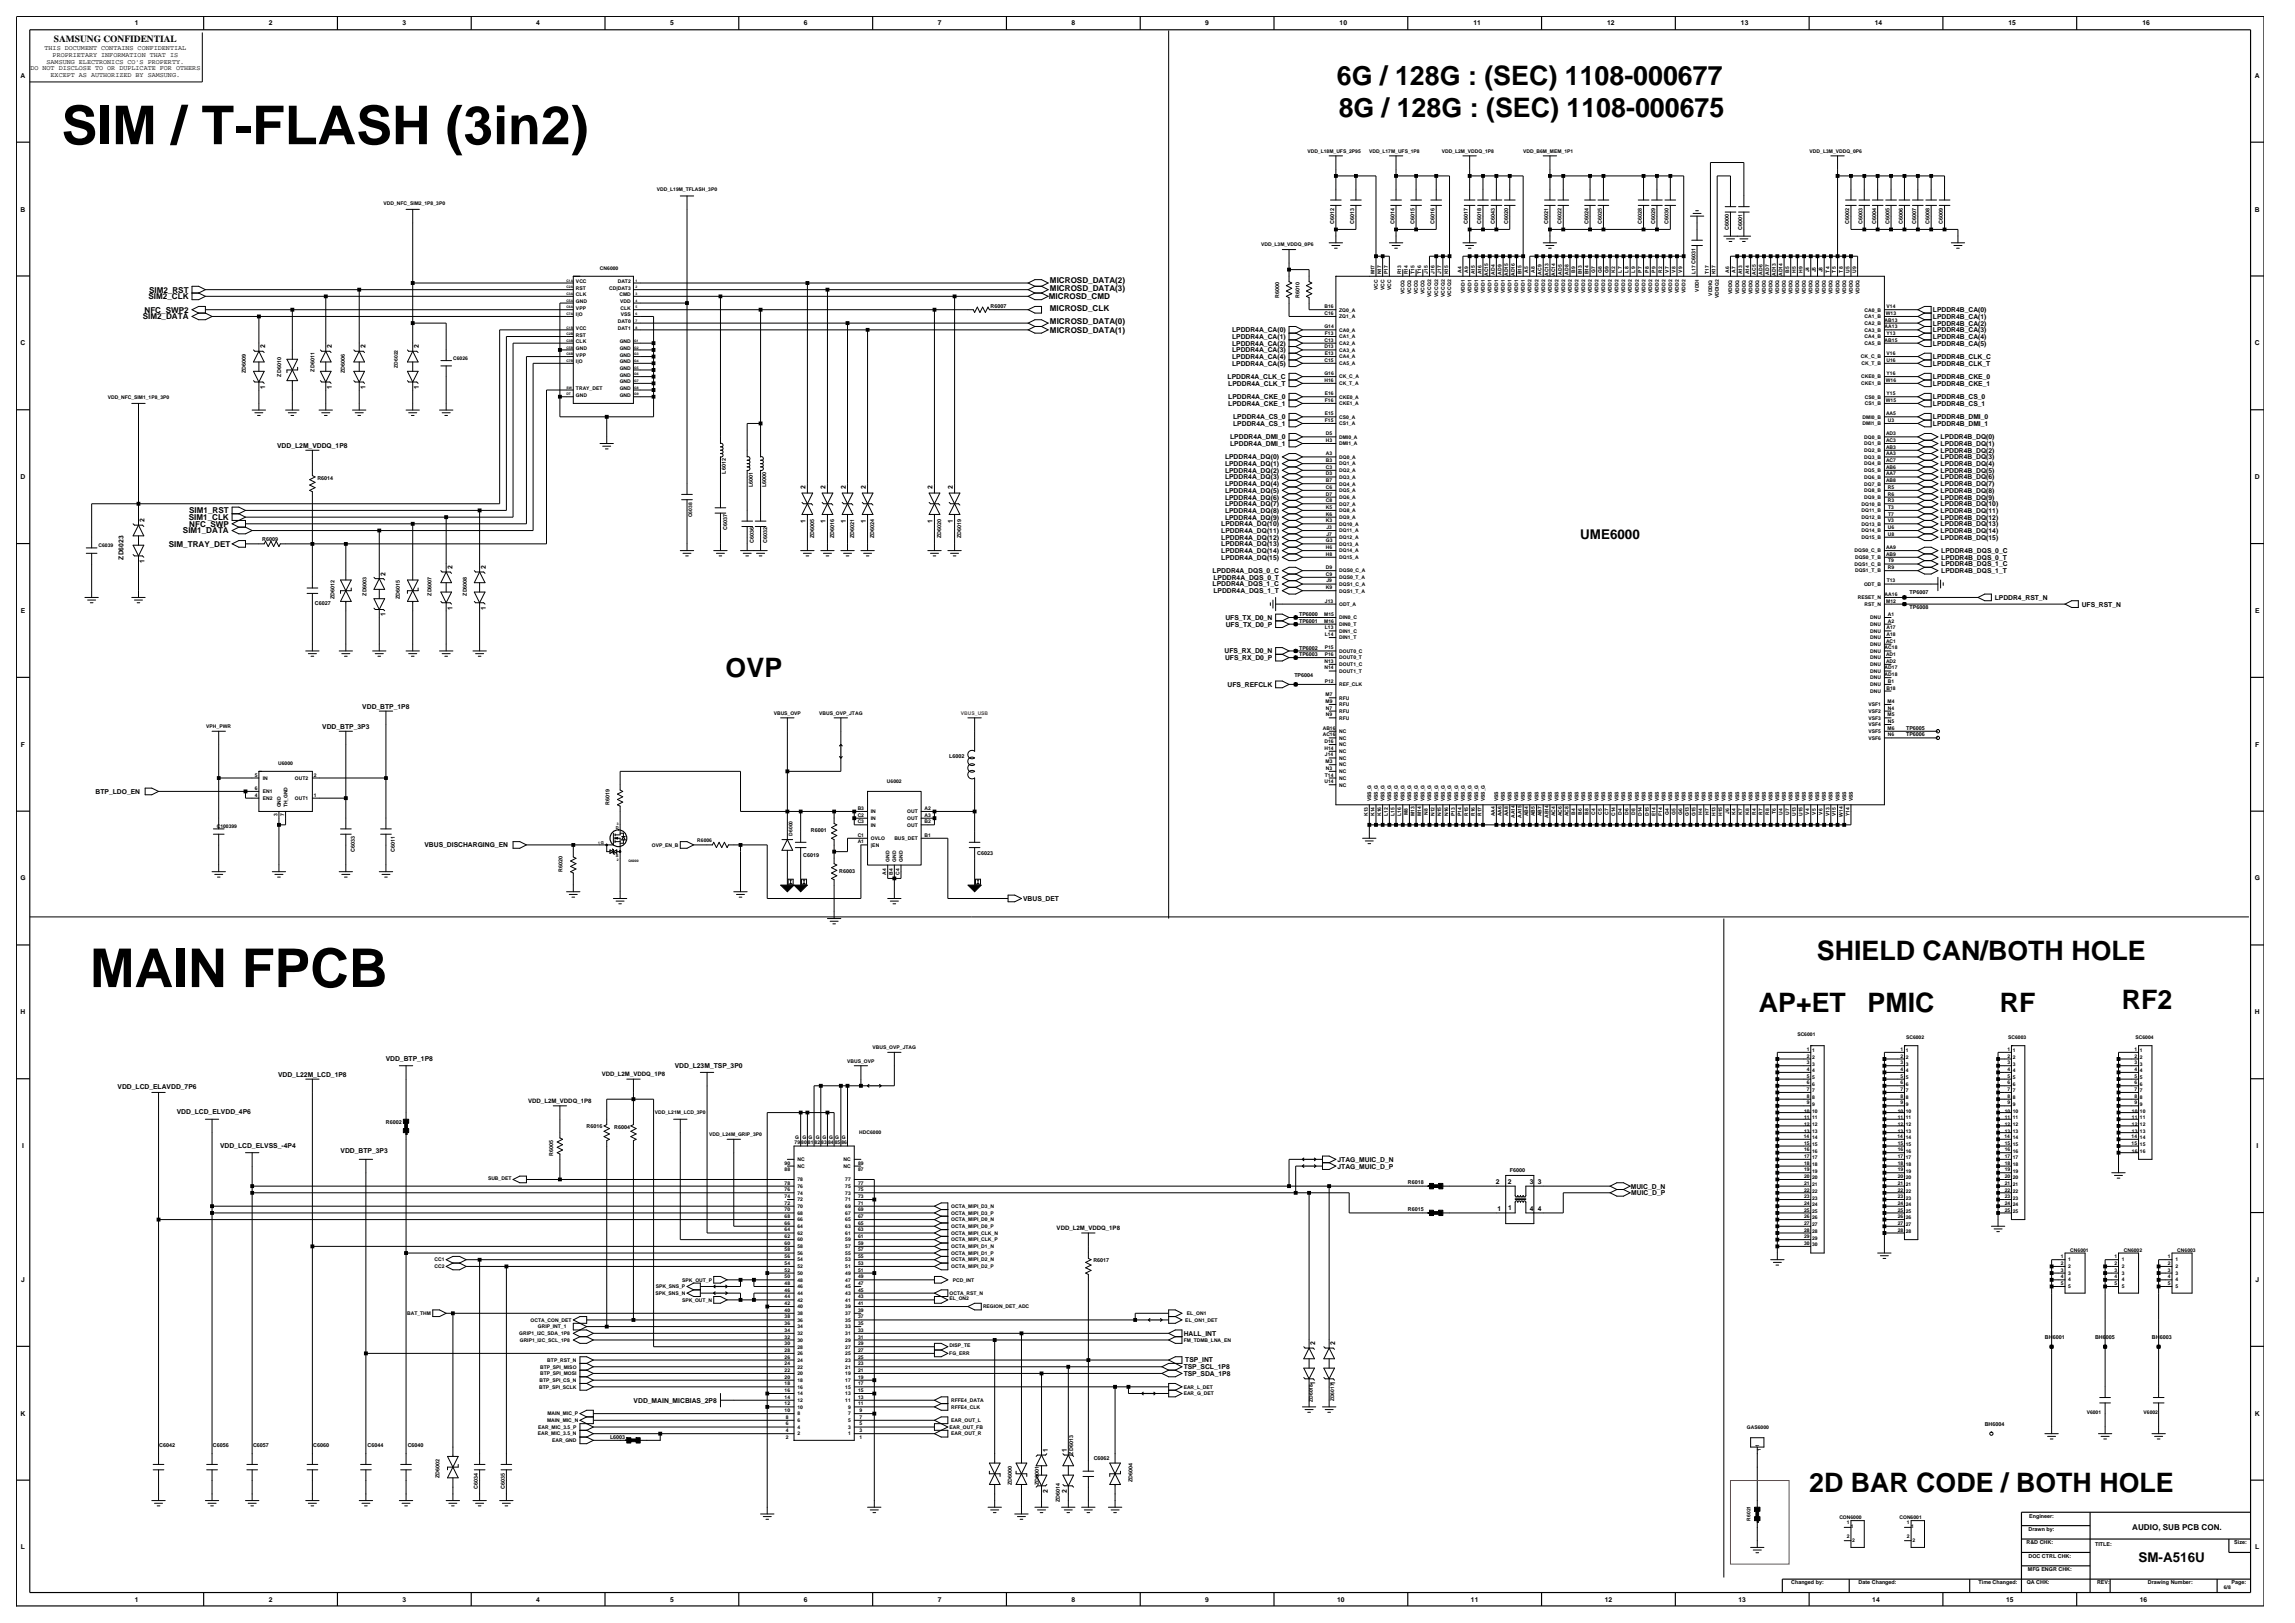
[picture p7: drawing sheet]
<svg xmlns="http://www.w3.org/2000/svg" width="420mm" height="297mm" viewBox="0 0 420 297" stroke-linecap="round" stroke-linejoin="round" font-family="sans-serif">
<defs><g id="words">
<g font-size="9.8">
<text x="11.3" y="26.4">SIM / T-FLASH (3in2)</text>
<text x="16.5" y="180.6">MAIN FPCB</text>
</g>
<g font-size="4.9">
<text x="244.7" y="15.6">6G / 128G : (SEC) 1108-000677</text>
<text x="245" y="21.4">8G / 128G : (SEC) 1108-000675</text>
<text x="132.8" y="123.9">OVP</text>
<text x="332.5" y="175.7">SHIELD CAN/BOTH HOLE</text>
<text x="321.9" y="185.2">AP+ET</text>
<text x="341.8" y="185.2">PMIC</text>
<text x="366" y="185.2">RF</text>
<text x="388.3" y="184.6">RF2</text>
<text x="331.1" y="273">2D BAR CODE / BOTH HOLE</text>
</g>
<g font-size="2.5">
<text x="289.2" y="98.6">UME6000</text>
<text x="391.4" y="285.9">SM-A516U</text>
</g>
<text font-size="1.7" x="9.9" y="7.7">SAMSUNG CONFIDENTIAL</text>
<g font-size="1.5">
<text x="27.3" y="53.5">SIM2_RST</text>
<text x="192.2" y="53.2">MICROSD_DATA(3)</text>
<text x="192.2" y="51.7">MICROSD_DATA(2)</text>
<text x="26.1" y="58.4">SIM2_DATA</text>
<text x="26.5" y="57.2">NFC_SWP2</text>
<text x="27.2" y="54.8">SIM2_CLK</text>
<text x="192" y="54.8">MICROSD_CMD</text>
<text x="192.1" y="57">MICROSD_CLK</text>
<text x="192.2" y="59.4">MICROSD_DATA(0)</text>
<text x="192.2" y="60.9">MICROSD_DATA(1)</text>
<text x="34.5" y="95.2">SIM1_CLK</text>
<text x="34.6" y="93.9">SIM1_RST</text>
<text x="30.9" y="100.1">SIM_TRAY_DET</text>
<text x="33.5" y="97.6">SIM1_DATA</text>
<text x="34.6" y="96.4">NFC_SWP</text>
<text x="390.2" y="280">AUDIO, SUB PCB CON.</text>
</g>
<g font-size="1.2">
<text x="24.7" y="4.7">1</text>
<text x="49.2" y="4.7">2</text>
<text x="73.7" y="4.7">3</text>
<text x="98.1" y="4.7">4</text>
<text x="122.6" y="4.7">5</text>
<text x="147.1" y="4.7">6</text>
<text x="171.6" y="4.7">7</text>
<text x="196.1" y="4.7">8</text>
<text x="220.6" y="4.7">9</text>
<text x="245.2" y="4.7">10</text>
<text x="269.6" y="4.7">11</text>
<text x="294.1" y="4.7">12</text>
<text x="318.6" y="4.7">13</text>
<text x="343.1" y="4.7">14</text>
<text x="367.6" y="4.7">15</text>
<text x="392.1" y="4.7">16</text>
<text x="8.1" y="9.2">THIS DOCUMENT CONTAINS CONFIDENTIAL</text>
<text x="8.5" y="11.7">SAMSUNG ELECTRONICS CO'S PROPERTY.</text>
<text x="9.6" y="10.5">PROPRIETARY INFORMATION THAT IS</text>
<text x="3.8" y="14.2">A</text>
<text x="5.6" y="12.9">DO NOT DISCLOSE TO OR DUPLICATE FOR OTHERS</text>
<text x="9.3" y="14.1">EXCEPT AS AUTHORIZED BY SAMSUNG.</text>
<text x="412.7" y="14.2">A</text>
<text x="3.8" y="38.7">B</text>
<text x="412.7" y="38.7">B</text>
<text x="353.7" y="57.1">LPDDR4B_CA(0)</text>
<text x="353.7" y="58.4">LPDDR4B_CA(1)</text>
<text x="353.7" y="59.6">LPDDR4B_CA(2)</text>
<text x="3.8" y="63.2">C</text>
<text x="48.5" y="63.7" transform="rotate(-90 48.5 63.7)">2</text>
<text x="60.8" y="63.7" transform="rotate(-90 60.8 63.7)">2</text>
<text x="66.9" y="63.7" transform="rotate(-90 66.9 63.7)">2</text>
<text x="76.7" y="63.7" transform="rotate(-90 76.7 63.7)">2</text>
<text x="225.5" y="62">LPDDR4A_CA(1)</text>
<text x="225.5" y="60.8">LPDDR4A_CA(0)</text>
<text x="225.5" y="65.7">LPDDR4A_CA(4)</text>
<text x="225.5" y="64.5">LPDDR4A_CA(3)</text>
<text x="225.5" y="63.2">LPDDR4A_CA(2)</text>
<text x="353.7" y="62">LPDDR4B_CA(4)</text>
<text x="353.7" y="65.7">LPDDR4B_CLK_C</text>
<text x="353.7" y="63.2">LPDDR4B_CA(5)</text>
<text x="353.7" y="60.8">LPDDR4B_CA(3)</text>
<text x="412.7" y="63.2">C</text>
<text x="48.5" y="71.1" transform="rotate(-90 48.5 71.1)">1</text>
<text x="60.8" y="71.1" transform="rotate(-90 60.8 71.1)">1</text>
<text x="66.9" y="71.1" transform="rotate(-90 66.9 71.1)">1</text>
<text x="76.7" y="71.1" transform="rotate(-90 76.7 71.1)">1</text>
<text x="224.7" y="69.4">LPDDR4A_CLK_C</text>
<text x="224.8" y="70.6">LPDDR4A_CLK_T</text>
<text x="225.5" y="66.9">LPDDR4A_CA(5)</text>
<text x="353.7" y="70.6">LPDDR4B_CKE_1</text>
<text x="353.7" y="69.4">LPDDR4B_CKE_0</text>
<text x="353.7" y="66.9">LPDDR4B_CLK_T</text>
<text x="224.8" y="74.3">LPDDR4A_CKE_1</text>
<text x="224.8" y="73">LPDDR4A_CKE_0</text>
<text x="225.7" y="77.9">LPDDR4A_CS_1</text>
<text x="225.7" y="76.7">LPDDR4A_CS_0</text>
<text x="353.7" y="74.3">LPDDR4B_CS_1</text>
<text x="353.7" y="73">LPDDR4B_CS_0</text>
<text x="353.7" y="77.9">LPDDR4B_DMI_1</text>
<text x="353.7" y="76.7">LPDDR4B_DMI_0</text>
<text x="50.7" y="81.9">VDD_L2M_VDDQ_1P8</text>
<text x="225.1" y="81.6">LPDDR4A_DMI_1</text>
<text x="225.1" y="80.4">LPDDR4A_DMI_0</text>
<text x="355.1" y="82.8">LPDDR4B_DQ(2)</text>
<text x="355.1" y="81.6">LPDDR4B_DQ(1)</text>
<text x="355.1" y="80.4">LPDDR4B_DQ(0)</text>
<text x="3.8" y="87.7">D</text>
<text x="147.4" y="89.5" transform="rotate(-90 147.4 89.5)">2</text>
<text x="151.1" y="89.5" transform="rotate(-90 151.1 89.5)">2</text>
<text x="154.8" y="89.5" transform="rotate(-90 154.8 89.5)">2</text>
<text x="158.4" y="89.5" transform="rotate(-90 158.4 89.5)">2</text>
<text x="170.7" y="89.5" transform="rotate(-90 170.7 89.5)">2</text>
<text x="174.3" y="89.5" transform="rotate(-90 174.3 89.5)">2</text>
<text x="224.2" y="87.7">LPDDR4A_DQ(3)</text>
<text x="224.2" y="86.5">LPDDR4A_DQ(2)</text>
<text x="224.2" y="85.3">LPDDR4A_DQ(1)</text>
<text x="224.2" y="84.1">LPDDR4A_DQ(0)</text>
<text x="224.2" y="89">LPDDR4A_DQ(4)</text>
<text x="355.1" y="84.1">LPDDR4B_DQ(3)</text>
<text x="355.1" y="87.7">LPDDR4B_DQ(6)</text>
<text x="355.1" y="86.5">LPDDR4B_DQ(5)</text>
<text x="355.1" y="89">LPDDR4B_DQ(7)</text>
<text x="355.1" y="85.3">LPDDR4B_DQ(4)</text>
<text x="412.7" y="87.7">D</text>
<text x="26.5" y="95.6" transform="rotate(-90 26.5 95.6)">2</text>
<text x="147.4" y="95.7" transform="rotate(-90 147.4 95.7)">1</text>
<text x="151.1" y="95.7" transform="rotate(-90 151.1 95.7)">1</text>
<text x="154.8" y="95.7" transform="rotate(-90 154.8 95.7)">1</text>
<text x="158.4" y="95.7" transform="rotate(-90 158.4 95.7)">1</text>
<text x="170.7" y="95.7" transform="rotate(-90 170.7 95.7)">1</text>
<text x="174.3" y="95.7" transform="rotate(-90 174.3 95.7)">1</text>
<text x="224.2" y="95.1">LPDDR4A_DQ(9)</text>
<text x="224.2" y="93.8">LPDDR4A_DQ(8)</text>
<text x="224.2" y="92.6">LPDDR4A_DQ(7)</text>
<text x="224.2" y="91.4">LPDDR4A_DQ(6)</text>
<text x="224.2" y="90.2">LPDDR4A_DQ(5)</text>
<text x="355.1" y="92.6">LPDDR4B_DQ(10)</text>
<text x="355.1" y="90.2">LPDDR4B_DQ(8)</text>
<text x="355.1" y="91.4">LPDDR4B_DQ(9)</text>
<text x="355.1" y="93.8">LPDDR4B_DQ(11)</text>
<text x="355.1" y="95.1">LPDDR4B_DQ(12)</text>
<text x="223.5" y="101.2">LPDDR4A_DQ(14)</text>
<text x="223.5" y="100">LPDDR4A_DQ(13)</text>
<text x="223.5" y="98.7">LPDDR4A_DQ(12)</text>
<text x="223.5" y="97.5">LPDDR4A_DQ(11)</text>
<text x="223.5" y="96.3">LPDDR4A_DQ(10)</text>
<text x="355.1" y="97.5">LPDDR4B_DQ(14)</text>
<text x="355.1" y="98.7">LPDDR4B_DQ(15)</text>
<text x="355.1" y="96.3">LPDDR4B_DQ(13)</text>
<text x="355.3" y="101.2">LPDDR4B_DQS_0_C</text>
<text x="22.6" y="102.4" transform="rotate(-90 22.6 102.4)">ZD6023</text>
<text x="26.5" y="103" transform="rotate(-90 26.5 103)">1</text>
<text x="70.5" y="105.4" transform="rotate(-90 70.5 105.4)">2</text>
<text x="82.8" y="104.1" transform="rotate(-90 82.8 104.1)">2</text>
<text x="88.9" y="104.1" transform="rotate(-90 88.9 104.1)">2</text>
<text x="221.9" y="107.3">LPDDR4A_DQS_1_C</text>
<text x="221.9" y="104.9">LPDDR4A_DQS_0_C</text>
<text x="222.1" y="106.1">LPDDR4A_DQS_0_T</text>
<text x="223.5" y="102.4">LPDDR4A_DQ(15)</text>
<text x="355.3" y="104.9">LPDDR4B_DQS_1_T</text>
<text x="355.3" y="103.6">LPDDR4B_DQS_1_C</text>
<text x="355.3" y="102.4">LPDDR4B_DQS_0_T</text>
<text x="3.8" y="112.2">E</text>
<text x="70.5" y="112.7" transform="rotate(-90 70.5 112.7)">1</text>
<text x="82.8" y="111.5" transform="rotate(-90 82.8 111.5)">1</text>
<text x="88.9" y="111.5" transform="rotate(-90 88.9 111.5)">1</text>
<text x="222.1" y="108.5">LPDDR4A_DQS_1_T</text>
<text x="224.3" y="113.4">UFS_TX_D0_N</text>
<text x="365.1" y="109.8">LPDDR4_RST_N</text>
<text x="381" y="111">UFS_RST_N</text>
<text x="412.7" y="112.2">E</text>
<text x="224.1" y="119.6">UFS_RX_D0_N</text>
<text x="224.3" y="114.7">UFS_TX_D0_P</text>
<text x="224.2" y="120.8">UFS_RX_D0_P</text>
<text x="224.7" y="125.7">UFS_REFCLK</text>
<text x="66.3" y="129.6">VDD_BTP_1P8</text>
<text x="3.8" y="136.6">F</text>
<text x="59" y="133.3">VDD_BTP_3P3</text>
<text x="412.7" y="136.6">F</text>
<text x="17.5" y="145.3">BTP_LDO_EN</text>
<text x="77.7" y="155">VBUS_DISCHARGING_EN</text>
<text x="3.7" y="161.1">G</text>
<text x="412.6" y="161.1">G</text>
<text x="187.2" y="164.9">VBUS_DET</text>
<text x="3.8" y="185.6">H</text>
<text x="412.7" y="185.6">H</text>
<text x="50.9" y="197">VDD_L22M_LCD_1P8</text>
<text x="70.6" y="194.2">VDD_BTP_1P8</text>
<text x="123.5" y="195.5">VDD_L23M_TSP_3P0</text>
<text x="21.5" y="199.2">VDD_LCD_ELAVDD_7P6</text>
<text x="32.3" y="203.9">VDD_LCD_ELVDD_4P6</text>
<text x="4" y="210.1">I</text>
<text x="40.3" y="210.2">VDD_LCD_ELVSS_-4P4</text>
<text x="62.3" y="211.1">VDD_BTP_3P3</text>
<text x="244.8" y="213.8">JTAG_MUIC_D_P</text>
<text x="244.8" y="212.6">JTAG_MUIC_D_N</text>
<text x="412.9" y="210.1">I</text>
<text x="273.8" y="216.7">2</text>
<text x="274.1" y="221.6">1</text>
<text x="276" y="216.7">2</text>
<text x="276" y="221.5">1</text>
<text x="280" y="216.6">3</text>
<text x="280" y="221.6">4</text>
<text x="281.4" y="216.7">3</text>
<text x="281.4" y="221.6">4</text>
<text x="298.5" y="217.5">MUIC_D_N</text>
<text x="298.5" y="218.7">MUIC_D_P</text>
<text x="3.9" y="234.6">J</text>
<text x="412.8" y="234.6">J</text>
<text x="216.6" y="244.4">HALL_INT</text>
<text x="216.6" y="250.5">TSP_SCL_1P8</text>
<text x="216.6" y="251.8">TSP_SDA_1P8</text>
<text x="216.9" y="249.3">TSP_INT</text>
<text x="240.7" y="246.1" transform="rotate(-90 240.7 246.1)">2</text>
<text x="244.4" y="246.1" transform="rotate(-90 244.4 246.1)">2</text>
<text x="116" y="256.7">VDD_MAIN_MICBIAS_2P8</text>
<text x="240.7" y="253.5" transform="rotate(-90 240.7 253.5)">1</text>
<text x="244.4" y="253.5" transform="rotate(-90 244.4 253.5)">1</text>
<text x="3.8" y="259">K</text>
<text x="412.7" y="259">K</text>
<text x="191.7" y="265.7" transform="rotate(-90 191.7 265.7)">1</text>
<text x="195.3" y="265.7" transform="rotate(-90 195.3 265.7)">1</text>
<text x="191.7" y="273.1" transform="rotate(-90 191.7 273.1)">2</text>
<text x="195.3" y="273.1" transform="rotate(-90 195.3 273.1)">2</text>
<text x="3.8" y="283.5">L</text>
<text x="412.7" y="283.5">L</text>
<text x="24.7" y="293.1">1</text>
<text x="49.2" y="293.1">2</text>
<text x="73.7" y="293.1">3</text>
<text x="98.1" y="293.1">4</text>
<text x="122.6" y="293.1">5</text>
<text x="147.1" y="293.1">6</text>
<text x="171.6" y="293.1">7</text>
<text x="196.1" y="293.1">8</text>
<text x="220.6" y="293.1">9</text>
<text x="244.7" y="293.1">10</text>
<text x="269.2" y="293.1">11</text>
<text x="293.7" y="293.1">12</text>
<text x="318.2" y="293.1">13</text>
<text x="342.6" y="293.1">14</text>
<text x="367.1" y="293.1">15</text>
<text x="391.6" y="293.1">16</text>
</g>
<g font-size="1.1">
<text x="110.1" y="196.9">VDD_L2M_VDDQ_1P8</text>
<text x="96.7" y="201.8">VDD_L2M_VDDQ_1P8</text>
<text x="193.4" y="225.1">VDD_L2M_VDDQ_1P8</text>
</g>
<g font-size="1">
<text x="244.2" y="40.9" transform="rotate(-90 244.2 40.9)">C6012</text>
<text x="247.8" y="40.9" transform="rotate(-90 247.8 40.9)">C6013</text>
<text x="255.2" y="40.9" transform="rotate(-90 255.2 40.9)">C6014</text>
<text x="258.9" y="40.9" transform="rotate(-90 258.9 40.9)">C6015</text>
<text x="262.5" y="40.9" transform="rotate(-90 262.5 40.9)">C6016</text>
<text x="268.6" y="40.9" transform="rotate(-90 268.6 40.9)">C6017</text>
<text x="271.1" y="40.9" transform="rotate(-90 271.1 40.9)">C6018</text>
<text x="273.5" y="40.9" transform="rotate(-90 273.5 40.9)">C6043</text>
<text x="276" y="40.9" transform="rotate(-90 276 40.9)">C6020</text>
<text x="283.3" y="40.9" transform="rotate(-90 283.3 40.9)">C6021</text>
<text x="285.8" y="40.9" transform="rotate(-90 285.8 40.9)">C6022</text>
<text x="290.7" y="40.9" transform="rotate(-90 290.7 40.9)">C6024</text>
<text x="293.1" y="40.9" transform="rotate(-90 293.1 40.9)">C6025</text>
<text x="300.5" y="40.9" transform="rotate(-90 300.5 40.9)">C6028</text>
<text x="302.9" y="40.9" transform="rotate(-90 302.9 40.9)">C6029</text>
<text x="305.4" y="40.9" transform="rotate(-90 305.4 40.9)">C6030</text>
<text x="338.4" y="40.9" transform="rotate(-90 338.4 40.9)">C6002</text>
<text x="340.9" y="40.9" transform="rotate(-90 340.9 40.9)">C6003</text>
<text x="343.3" y="40.9" transform="rotate(-90 343.3 40.9)">C6004</text>
<text x="345.8" y="40.9" transform="rotate(-90 345.8 40.9)">C6005</text>
<text x="348.2" y="40.9" transform="rotate(-90 348.2 40.9)">C6006</text>
<text x="350.7" y="40.9" transform="rotate(-90 350.7 40.9)">C6007</text>
<text x="353.1" y="40.9" transform="rotate(-90 353.1 40.9)">C6008</text>
<text x="355.6" y="40.9" transform="rotate(-90 355.6 40.9)">C6009</text>
<text x="316.4" y="42.1" transform="rotate(-90 316.4 42.1)">C6000</text>
<text x="318.8" y="42.1" transform="rotate(-90 318.8 42.1)">C6001</text>
<text x="181.3" y="56.4">R6007</text>
<text x="234.1" y="54.5" transform="rotate(-90 234.1 54.5)">R6000</text>
<text x="237.8" y="54.5" transform="rotate(-90 237.8 54.5)">R6010</text>
<text x="45" y="68.3" transform="rotate(-90 45 68.3)">ZD6009</text>
<text x="51.5" y="68.9" transform="rotate(-90 51.5 68.9)">ZD6010</text>
<text x="57.6" y="68" transform="rotate(-90 57.6 68)">ZD6011</text>
<text x="63.1" y="68.3" transform="rotate(-90 63.1 68.3)">ZD6006</text>
<text x="58.1" y="87.9">R6014</text>
<text x="132.9" y="86.7" transform="rotate(-90 132.9 86.7)">L6012</text>
<text x="137.8" y="89.1" transform="rotate(-90 137.8 89.1)">L6001</text>
<text x="140.2" y="89.1" transform="rotate(-90 140.2 89.1)">L6000</text>
<text x="48" y="98.9">R6009</text>
<text x="133.1" y="96.9" transform="rotate(-90 133.1 96.9)">C6037</text>
<text x="138" y="99.4" transform="rotate(-90 138 99.4)">C6036</text>
<text x="140.4" y="99.4" transform="rotate(-90 140.4 99.4)">C6032</text>
<text x="149" y="98.4" transform="rotate(-90 149 98.4)">ZD6005</text>
<text x="152.6" y="98.4" transform="rotate(-90 152.6 98.4)">ZD6016</text>
<text x="156.3" y="98.4" transform="rotate(-90 156.3 98.4)">ZD6021</text>
<text x="160" y="98.4" transform="rotate(-90 160 98.4)">ZD6024</text>
<text x="172.2" y="98.4" transform="rotate(-90 172.2 98.4)">ZD6020</text>
<text x="175.9" y="98.4" transform="rotate(-90 175.9 98.4)">ZD6019</text>
<text x="57.6" y="110.6">C6027</text>
<text x="61.2" y="109.6" transform="rotate(-90 61.2 109.6)">ZD6012</text>
<text x="67.1" y="109" transform="rotate(-90 67.1 109)">ZD6003</text>
<text x="73.2" y="109.6" transform="rotate(-90 73.2 109.6)">ZD6015</text>
<text x="79" y="109" transform="rotate(-90 79 109)">ZD6007</text>
<text x="85.4" y="109" transform="rotate(-90 85.4 109)">ZD6008</text>
<text x="237.7" y="114">TP6001</text>
<text x="237.7" y="112.7">TP6000</text>
<text x="349.4" y="111.5">TP6008</text>
<text x="349.4" y="108.8">TP6007</text>
<text x="237.7" y="118.9">TP6002</text>
<text x="236.9" y="123.9">TP6004</text>
<text x="237.7" y="120.1">TP6003</text>
<text x="348.8" y="134.8">TP6006</text>
<text x="348.8" y="133.5">TP6005</text>
<text x="173.7" y="138.7">L6002</text>
<text x="111.5" y="147.3" transform="rotate(-90 111.5 147.3)">R6019</text>
<text x="64.9" y="155.8" transform="rotate(-90 64.9 155.8)">C6033</text>
<text x="72.3" y="155.8" transform="rotate(-90 72.3 155.8)">C6011</text>
<text x="148.4" y="152.2">R6001</text>
<text x="103" y="159.5" transform="rotate(-90 103 159.5)">R6020</text>
<text x="147" y="156.8">C6019</text>
<text x="153.6" y="159.8">R6003</text>
<text x="178.8" y="156.5">C6023</text>
<text x="70.6" y="205.7">R6002</text>
<text x="107.3" y="206.3">R6016</text>
<text x="112.4" y="206.6">R6004</text>
<text x="101.2" y="211.5" transform="rotate(-90 101.2 211.5)">R6005</text>
<text x="276.3" y="214.4">F6000</text>
<text x="257.6" y="221.6">R6015</text>
<text x="257.6" y="216.7">R6018</text>
<text x="200.1" y="230.9">R6017</text>
<text x="374.2" y="245">BH6001</text>
<text x="383.4" y="245">BH6005</text>
<text x="393.8" y="245">BH6003</text>
<text x="111.6" y="263.3">L6003</text>
<text x="363.2" y="260.9">BH6004</text>
<text x="29.2" y="264.8">C6042</text>
<text x="39" y="264.8">C6056</text>
<text x="46.3" y="264.8">C6057</text>
<text x="57.3" y="264.8">C6060</text>
<text x="67.3" y="264.8">C6044</text>
<text x="74.6" y="264.8">C6040</text>
<text x="196.4" y="266.2" transform="rotate(-90 196.4 266.2)">ZD6013</text>
<text x="200.1" y="267.1">C6062</text>
<text x="80.4" y="270.5" transform="rotate(-90 80.4 270.5)">ZD6002</text>
<text x="87.5" y="272.4" transform="rotate(-90 87.5 272.4)">C6034</text>
<text x="92.4" y="272.4" transform="rotate(-90 92.4 272.4)">C6035</text>
<text x="185.2" y="271.7" transform="rotate(-90 185.2 271.7)">ZD6000</text>
<text x="190.1" y="271.7" transform="rotate(-90 190.1 271.7)">ZD6001</text>
<text x="194" y="274.9" transform="rotate(-90 194 274.9)">ZD6014</text>
<text x="207.2" y="271.2" transform="rotate(-90 207.2 271.2)">ZD6004</text>
<text x="371.2" y="280.1">Drawn by:</text>
<text x="371.3" y="277.7">Engineer:</text>
<text x="370.9" y="282.6">R&amp;D CHK:</text>
<text x="371.1" y="287.5">MFG ENGR CHK:</text>
<text x="371.2" y="285">DOC CTRL CHK:</text>
<text x="383.4" y="282.9">TITLE:</text>
<text x="408.9" y="282.6">Size:</text>
<text x="327.8" y="289.9">Changed by:</text>
<text x="340.1" y="289.9">Date Changed:</text>
<text x="362.1" y="289.9">Time Changed:</text>
<text x="370.9" y="289.9">QA CHK:</text>
<text x="383.8" y="289.9">REV:</text>
<text x="393.1" y="289.9">Drawing Number:</text>
<text x="408.4" y="289.9">Page:</text>
</g>
<g font-size=".9">
<text x="239.3" y="27.9">VDD_L18M_UFS_2P95</text>
<text x="250.5" y="27.9">VDD_L17M_UFS_1P8</text>
<text x="263.8" y="27.9">VDD_L2M_VDDQ_1P8</text>
<text x="278.7" y="27.9">VDD_B6M_MEM_1P1</text>
<text x="331.2" y="27.9">VDD_L3M_VDDQ_0P6</text>
<text x="120.2" y="35">VDD_L19M_TFLASH_3P0</text>
<text x="70.2" y="37.4">VDD_NFC_SIM2_1P8_3P0</text>
<text x="230.8" y="45.1">VDD_L3M_VDDQ_0P6</text>
<text x="105.4" y="53">RST</text>
<text x="105.4" y="51.8">VCC</text>
<text x="109.8" y="49.3">CN6000</text>
<text x="111.5" y="53">CD|DAT3</text>
<text x="113.1" y="51.8">DAT2</text>
<text x="251.5" y="50.2" transform="rotate(-90 251.5 50.2)">M17</text>
<text x="252.1" y="53.1" transform="rotate(-90 252.1 53.1)">VCC</text>
<text x="252.8" y="50.2" transform="rotate(-90 252.8 50.2)">N17</text>
<text x="253.4" y="53.1" transform="rotate(-90 253.4 53.1)">VCC</text>
<text x="254" y="50.2" transform="rotate(-90 254 50.2)">P17</text>
<text x="254.6" y="53.1" transform="rotate(-90 254.6 53.1)">VCC</text>
<text x="256.4" y="50.2" transform="rotate(-90 256.4 50.2)">R13</text>
<text x="257" y="53.8" transform="rotate(-90 257 53.8)">VCCQ</text>
<text x="257.6" y="50.2" transform="rotate(-90 257.6 50.2)">R14</text>
<text x="258.3" y="53.8" transform="rotate(-90 258.3 53.8)">VCCQ</text>
<text x="258.9" y="50.1" transform="rotate(-90 258.9 50.1)">T15</text>
<text x="259.5" y="53.8" transform="rotate(-90 259.5 53.8)">VCCQ</text>
<text x="260.1" y="50.1" transform="rotate(-90 260.1 50.1)">T16</text>
<text x="260.7" y="53.8" transform="rotate(-90 260.7 53.8)">VCCQ</text>
<text x="261.3" y="50.1" transform="rotate(-90 261.3 50.1)">J15</text>
<text x="262.5" y="50.1" transform="rotate(-90 262.5 50.1)">J16</text>
<text x="263.8" y="50.1" transform="rotate(-90 263.8 50.1)">J17</text>
<text x="265" y="50.2" transform="rotate(-90 265 50.2)">K15</text>
<text x="267.5" y="49.9" transform="rotate(-90 267.5 49.9)">A4</text>
<text x="268.1" y="53.6" transform="rotate(-90 268.1 53.6)">VDD1</text>
<text x="268.7" y="49.9" transform="rotate(-90 268.7 49.9)">A9</text>
<text x="269.3" y="53.6" transform="rotate(-90 269.3 53.6)">VDD1</text>
<text x="269.9" y="50.2" transform="rotate(-90 269.9 50.2)">A15</text>
<text x="270.5" y="53.6" transform="rotate(-90 270.5 53.6)">VDD1</text>
<text x="271.1" y="50.2" transform="rotate(-90 271.1 50.2)">A16</text>
<text x="271.7" y="53.6" transform="rotate(-90 271.7 53.6)">VDD1</text>
<text x="272.3" y="50.5" transform="rotate(-90 272.3 50.5)">AC15</text>
<text x="273" y="53.6" transform="rotate(-90 273 53.6)">VDD1</text>
<text x="273.6" y="50.3" transform="rotate(-90 273.6 50.3)">AD4</text>
<text x="274.2" y="53.6" transform="rotate(-90 274.2 53.6)">VDD1</text>
<text x="274.8" y="50.3" transform="rotate(-90 274.8 50.3)">AD9</text>
<text x="275.4" y="53.6" transform="rotate(-90 275.4 53.6)">VDD1</text>
<text x="276" y="50.5" transform="rotate(-90 276 50.5)">AD15</text>
<text x="276.6" y="53.6" transform="rotate(-90 276.6 53.6)">VDD1</text>
<text x="277.2" y="50.5" transform="rotate(-90 277.2 50.5)">AD16</text>
<text x="277.9" y="53.6" transform="rotate(-90 277.9 53.6)">VDD1</text>
<text x="278.5" y="50.2" transform="rotate(-90 278.5 50.2)">B15</text>
<text x="279.1" y="53.6" transform="rotate(-90 279.1 53.6)">VDD1</text>
<text x="279.7" y="49.9" transform="rotate(-90 279.7 49.9)">A5</text>
<text x="280.3" y="53.6" transform="rotate(-90 280.3 53.6)">VDD2</text>
<text x="280.9" y="49.9" transform="rotate(-90 280.9 49.9)">A8</text>
<text x="281.5" y="53.6" transform="rotate(-90 281.5 53.6)">VDD2</text>
<text x="282.1" y="50.3" transform="rotate(-90 282.1 50.3)">AC9</text>
<text x="282.7" y="53.6" transform="rotate(-90 282.7 53.6)">VDD2</text>
<text x="283.4" y="50.5" transform="rotate(-90 283.4 50.5)">AC13</text>
<text x="284" y="53.6" transform="rotate(-90 284 53.6)">VDD2</text>
<text x="284.6" y="50.5" transform="rotate(-90 284.6 50.5)">AC14</text>
<text x="285.2" y="53.6" transform="rotate(-90 285.2 53.6)">VDD2</text>
<text x="285.8" y="50.3" transform="rotate(-90 285.8 50.3)">AD5</text>
<text x="286.4" y="53.6" transform="rotate(-90 286.4 53.6)">VDD2</text>
<text x="287" y="50.3" transform="rotate(-90 287 50.3)">AD8</text>
<text x="287.6" y="53.6" transform="rotate(-90 287.6 53.6)">VDD2</text>
<text x="288.2" y="49.9" transform="rotate(-90 288.2 49.9)">B9</text>
<text x="288.9" y="53.6" transform="rotate(-90 288.9 53.6)">VDD2</text>
<text x="289.5" y="50.2" transform="rotate(-90 289.5 50.2)">B13</text>
<text x="290.1" y="53.6" transform="rotate(-90 290.1 53.6)">VDD2</text>
<text x="290.7" y="50.2" transform="rotate(-90 290.7 50.2)">B14</text>
<text x="291.3" y="53.6" transform="rotate(-90 291.3 53.6)">VDD2</text>
<text x="291.9" y="49.9" transform="rotate(-90 291.9 49.9)">G7</text>
<text x="292.5" y="53.6" transform="rotate(-90 292.5 53.6)">VDD2</text>
<text x="293.2" y="49.9" transform="rotate(-90 293.2 49.9)">G8</text>
<text x="293.8" y="53.6" transform="rotate(-90 293.8 53.6)">VDD2</text>
<text x="294.4" y="49.9" transform="rotate(-90 294.4 49.9)">G9</text>
<text x="295" y="53.6" transform="rotate(-90 295 53.6)">VDD2</text>
<text x="295.6" y="49.9" transform="rotate(-90 295.6 49.9)">K2</text>
<text x="296.2" y="53.6" transform="rotate(-90 296.2 53.6)">VDD2</text>
<text x="296.8" y="49.9" transform="rotate(-90 296.8 49.9)">L7</text>
<text x="297.4" y="53.6" transform="rotate(-90 297.4 53.6)">VDD2</text>
<text x="298.1" y="49.9" transform="rotate(-90 298.1 49.9)">L8</text>
<text x="298.7" y="53.6" transform="rotate(-90 298.7 53.6)">VDD2</text>
<text x="299.3" y="49.9" transform="rotate(-90 299.3 49.9)">L9</text>
<text x="299.9" y="53.6" transform="rotate(-90 299.9 53.6)">VDD2</text>
<text x="300.5" y="49.9" transform="rotate(-90 300.5 49.9)">P7</text>
<text x="301.1" y="53.6" transform="rotate(-90 301.1 53.6)">VDD2</text>
<text x="301.7" y="49.9" transform="rotate(-90 301.7 49.9)">P8</text>
<text x="302.3" y="53.6" transform="rotate(-90 302.3 53.6)">VDD2</text>
<text x="302.9" y="49.9" transform="rotate(-90 302.9 49.9)">P9</text>
<text x="303.6" y="53.6" transform="rotate(-90 303.6 53.6)">VDD2</text>
<text x="304.2" y="49.9" transform="rotate(-90 304.2 49.9)">R2</text>
<text x="304.8" y="53.6" transform="rotate(-90 304.8 53.6)">VDD2</text>
<text x="305.4" y="49.9" transform="rotate(-90 305.4 49.9)">V7</text>
<text x="306" y="53.6" transform="rotate(-90 306 53.6)">VDD2</text>
<text x="306.6" y="49.9" transform="rotate(-90 306.6 49.9)">V8</text>
<text x="307.2" y="53.6" transform="rotate(-90 307.2 53.6)">VDD2</text>
<text x="307.8" y="49.9" transform="rotate(-90 307.8 49.9)">V9</text>
<text x="308.5" y="53.6" transform="rotate(-90 308.5 53.6)">VDD2</text>
<text x="310.3" y="50.1" transform="rotate(-90 310.3 50.1)">L17 C6031</text>
<text x="310.9" y="53.4" transform="rotate(-90 310.9 53.4)">VDDI</text>
<text x="312.7" y="50.1" transform="rotate(-90 312.7 50.1)">T17</text>
<text x="314" y="50.2" transform="rotate(-90 314 50.2)">K17</text>
<text x="316.4" y="49.9" transform="rotate(-90 316.4 49.9)">A6</text>
<text x="317" y="53.8" transform="rotate(-90 317 53.8)">VDDQ</text>
<text x="317.6" y="49.9" transform="rotate(-90 317.6 49.9)">A7</text>
<text x="318.3" y="53.8" transform="rotate(-90 318.3 53.8)">VDDQ</text>
<text x="318.9" y="50.2" transform="rotate(-90 318.9 50.2)">A13</text>
<text x="319.5" y="53.8" transform="rotate(-90 319.5 53.8)">VDDQ</text>
<text x="320.1" y="50.2" transform="rotate(-90 320.1 50.2)">A14</text>
<text x="320.7" y="53.8" transform="rotate(-90 320.7 53.8)">VDDQ</text>
<text x="321.3" y="50.3" transform="rotate(-90 321.3 50.3)">AC5</text>
<text x="321.9" y="53.8" transform="rotate(-90 321.9 53.8)">VDDQ</text>
<text x="322.5" y="50.3" transform="rotate(-90 322.5 50.3)">AD6</text>
<text x="323.1" y="53.8" transform="rotate(-90 323.1 53.8)">VDDQ</text>
<text x="323.8" y="50.3" transform="rotate(-90 323.8 50.3)">AD7</text>
<text x="324.4" y="53.8" transform="rotate(-90 324.4 53.8)">VDDQ</text>
<text x="325" y="50.5" transform="rotate(-90 325 50.5)">AD13</text>
<text x="325.6" y="53.8" transform="rotate(-90 325.6 53.8)">VDDQ</text>
<text x="326.2" y="50.5" transform="rotate(-90 326.2 50.5)">AD14</text>
<text x="326.8" y="53.8" transform="rotate(-90 326.8 53.8)">VDDQ</text>
<text x="327.4" y="49.9" transform="rotate(-90 327.4 49.9)">B5</text>
<text x="328" y="53.8" transform="rotate(-90 328 53.8)">VDDQ</text>
<text x="328.7" y="49.9" transform="rotate(-90 328.7 49.9)">H5</text>
<text x="329.3" y="53.8" transform="rotate(-90 329.3 53.8)">VDDQ</text>
<text x="329.9" y="49.9" transform="rotate(-90 329.9 49.9)">H9</text>
<text x="330.5" y="53.8" transform="rotate(-90 330.5 53.8)">VDDQ</text>
<text x="331.1" y="49.8" transform="rotate(-90 331.1 49.8)">J4</text>
<text x="331.7" y="53.8" transform="rotate(-90 331.7 53.8)">VDDQ</text>
<text x="332.3" y="49.8" transform="rotate(-90 332.3 49.8)">J5</text>
<text x="332.9" y="53.8" transform="rotate(-90 332.9 53.8)">VDDQ</text>
<text x="333.5" y="49.8" transform="rotate(-90 333.5 49.8)">J8</text>
<text x="334.2" y="53.8" transform="rotate(-90 334.2 53.8)">VDDQ</text>
<text x="334.8" y="49.9" transform="rotate(-90 334.8 49.9)">T4</text>
<text x="335.4" y="53.8" transform="rotate(-90 335.4 53.8)">VDDQ</text>
<text x="336" y="49.9" transform="rotate(-90 336 49.9)">T5</text>
<text x="336.6" y="53.8" transform="rotate(-90 336.6 53.8)">VDDQ</text>
<text x="337.2" y="49.9" transform="rotate(-90 337.2 49.9)">T8</text>
<text x="337.8" y="53.8" transform="rotate(-90 337.8 53.8)">VDDQ</text>
<text x="338.4" y="49.9" transform="rotate(-90 338.4 49.9)">U5</text>
<text x="339.1" y="53.8" transform="rotate(-90 339.1 53.8)">VDDQ</text>
<text x="339.7" y="49.9" transform="rotate(-90 339.7 49.9)">U9</text>
<text x="340.3" y="53.8" transform="rotate(-90 340.3 53.8)">VDDQ</text>
<text x="105.4" y="57.9">I|O</text>
<text x="105.4" y="54.2">CLK</text>
<text x="105.4" y="55.5">GND</text>
<text x="105.4" y="56.7">VPP</text>
<text x="113.1" y="59.1">DAT0</text>
<text x="113.4" y="54.2">CMD</text>
<text x="113.5" y="55.5">VDD</text>
<text x="113.6" y="56.7">CLK</text>
<text x="113.6" y="57.9">VSS</text>
<text x="242.4" y="57.6">C16</text>
<text x="242.4" y="56.4">B16</text>
<text x="245.1" y="58.2">ZQ1_A</text>
<text x="245.1" y="57">ZQ0_A</text>
<text x="261.9" y="54.3" transform="rotate(-90 261.9 54.3)">VCCQ2</text>
<text x="263.2" y="54.3" transform="rotate(-90 263.2 54.3)">VCCQ2</text>
<text x="264.4" y="54.3" transform="rotate(-90 264.4 54.3)">VCCQ2</text>
<text x="265.6" y="54.3" transform="rotate(-90 265.6 54.3)">VCCQ2</text>
<text x="313.3" y="54.1" transform="rotate(-90 313.3 54.1)">VDDIQ</text>
<text x="314.6" y="54.6" transform="rotate(-90 314.6 54.6)">VDDIQ2</text>
<text x="341.2" y="58.2">CA1_B</text>
<text x="341.2" y="57">CA0_B</text>
<text x="341.2" y="59.5">CA2_B</text>
<text x="344.9" y="58.8">AB13</text>
<text x="345.1" y="57.6">W13</text>
<text x="345.3" y="56.4">V14</text>
<text x="82.9" y="65.9">C6026</text>
<text x="105.4" y="65.2">VPP</text>
<text x="105.4" y="60.4">VCC</text>
<text x="105.4" y="61.6">RST</text>
<text x="105.4" y="62.8">CLK</text>
<text x="105.4" y="64">GND</text>
<text x="113.1" y="60.4">DAT1</text>
<text x="113.4" y="62.8">GND</text>
<text x="113.4" y="64">GND</text>
<text x="113.4" y="65.2">GND</text>
<text x="242.4" y="60.1">G14</text>
<text x="242.4" y="63.7">D13</text>
<text x="242.4" y="62.5">C13</text>
<text x="242.4" y="65">E13</text>
<text x="242.5" y="61.3">F13</text>
<text x="245.1" y="61.9">CA1_A</text>
<text x="245.1" y="60.7">CA0_A</text>
<text x="245.1" y="65.6">CA4_A</text>
<text x="245.1" y="64.4">CA3_A</text>
<text x="245.1" y="63.1">CA2_A</text>
<text x="340.6" y="65.6">CK_C_B</text>
<text x="341.2" y="61.9">CA4_B</text>
<text x="341.2" y="63.1">CA5_B</text>
<text x="341.2" y="60.7">CA3_B</text>
<text x="344.9" y="62.5">AB15</text>
<text x="344.9" y="60.1">AA13</text>
<text x="345.3" y="61.3">Y13</text>
<text x="345.3" y="65">V16</text>
<text x="72.8" y="67.3" transform="rotate(-90 72.8 67.3)">ZD6022</text>
<text x="105.4" y="71.4">TRAY_DET</text>
<text x="105.4" y="66.5">I|O</text>
<text x="113.4" y="67.7">GND</text>
<text x="113.4" y="68.9">GND</text>
<text x="113.4" y="70.1">GND</text>
<text x="113.4" y="71.4">GND</text>
<text x="113.4" y="66.5">GND</text>
<text x="242.4" y="68.6">G16</text>
<text x="242.4" y="69.9">H16</text>
<text x="242.4" y="66.2">C15</text>
<text x="245.1" y="70.5">CK_T_A</text>
<text x="245.1" y="69.2">CK_C_A</text>
<text x="245.1" y="66.8">CA5_A</text>
<text x="340.6" y="70.5">CKE1_B</text>
<text x="340.6" y="69.2">CKE0_B</text>
<text x="340.7" y="66.8">CK_T_B</text>
<text x="345.1" y="69.9">W16</text>
<text x="345.2" y="66.2">U16</text>
<text x="345.3" y="68.6">Y16</text>
<text x="19.7" y="72.9">VDD_NFC_SIM1_1P8_3P0</text>
<text x="105.4" y="72.6">GND</text>
<text x="113.4" y="72.6">GND</text>
<text x="242.4" y="72.3">E16</text>
<text x="242.4" y="76">E15</text>
<text x="242.5" y="77.2">F15</text>
<text x="242.5" y="73.5">F16</text>
<text x="245.1" y="77.8">CS1_A</text>
<text x="245.1" y="74.1">CKE1_A</text>
<text x="245.1" y="76.6">CS0_A</text>
<text x="245.1" y="72.9">CKE0_A</text>
<text x="340.9" y="77.8">DMI1_B</text>
<text x="340.9" y="76.6">DMI0_B</text>
<text x="341.3" y="74.1">CS1_B</text>
<text x="341.3" y="72.9">CS0_B</text>
<text x="345.1" y="73.5">W15</text>
<text x="345.2" y="76">AA5</text>
<text x="345.3" y="72.3">Y15</text>
<text x="345.5" y="77.2">U3</text>
<text x="242.7" y="80.9">H3</text>
<text x="242.7" y="79.7">D5</text>
<text x="242.7" y="83.3">A3</text>
<text x="245.1" y="81.5">DMI1_A</text>
<text x="245.1" y="80.3">DMI0_A</text>
<text x="245.1" y="83.9">DQ0_A</text>
<text x="341.2" y="80.3">DQ0_B</text>
<text x="341.2" y="81.5">DQ1_B</text>
<text x="341.2" y="82.7">DQ2_B</text>
<text x="341.2" y="83.9">DQ3_B</text>
<text x="345.2" y="79.7">AD3</text>
<text x="345.2" y="80.9">AC3</text>
<text x="345.2" y="82.1">AB3</text>
<text x="345.2" y="83.3">AA3</text>
<text x="242.7" y="87">D3</text>
<text x="242.7" y="85.8">C3</text>
<text x="242.7" y="89.4">C6</text>
<text x="242.7" y="84.6">B3</text>
<text x="242.7" y="88.2">B7</text>
<text x="245.1" y="87.6">DQ3_A</text>
<text x="245.1" y="86.4">DQ2_A</text>
<text x="245.1" y="88.8">DQ4_A</text>
<text x="245.1" y="85.2">DQ1_A</text>
<text x="341.2" y="85.2">DQ4_B</text>
<text x="341.2" y="86.4">DQ5_B</text>
<text x="341.2" y="88.8">DQ7_B</text>
<text x="341.2" y="87.6">DQ6_B</text>
<text x="345.2" y="84.6">AC7</text>
<text x="345.2" y="85.8">AB6</text>
<text x="345.2" y="88.2">AB8</text>
<text x="345.2" y="87">AA7</text>
<text x="345.5" y="89.4">R5</text>
<text x="126.7" y="94.6" transform="rotate(-90 126.7 94.6)">C6038</text>
<text x="242.7" y="94.3">K6</text>
<text x="242.7" y="95.6">K3</text>
<text x="242.7" y="93.1">K5</text>
<text x="242.7" y="90.7">D7</text>
<text x="242.7" y="91.9">C8</text>
<text x="245.1" y="93.7">DQ8_A</text>
<text x="245.1" y="95">DQ9_A</text>
<text x="245.1" y="91.3">DQ6_A</text>
<text x="245.1" y="90.1">DQ5_A</text>
<text x="245.1" y="92.5">DQ7_A</text>
<text x="340.7" y="93.7">DQ11_B</text>
<text x="340.7" y="95">DQ12_B</text>
<text x="340.7" y="92.5">DQ10_B</text>
<text x="341.2" y="91.3">DQ9_B</text>
<text x="341.2" y="90.1">DQ8_B</text>
<text x="345.5" y="90.7">R6</text>
<text x="345.5" y="91.9">R3</text>
<text x="345.5" y="95.6">V3</text>
<text x="345.5" y="93.1">T3</text>
<text x="345.5" y="94.3">T7</text>
<text x="18" y="100.2">C6039</text>
<text x="242.6" y="99.2">G3</text>
<text x="242.7" y="101.7">H8</text>
<text x="242.7" y="100.5">H6</text>
<text x="242.7" y="96.8">J3</text>
<text x="242.7" y="98">J7</text>
<text x="245.1" y="96.2">DQ10_A</text>
<text x="245.1" y="98.6">DQ12_A</text>
<text x="245.1" y="97.4">DQ11_A</text>
<text x="245.1" y="101.1">DQ14_A</text>
<text x="245.1" y="99.8">DQ13_A</text>
<text x="339.4" y="101.1">DQS0_C_B</text>
<text x="340.7" y="98.6">DQ15_B</text>
<text x="340.7" y="96.2">DQ13_B</text>
<text x="340.7" y="97.4">DQ14_B</text>
<text x="345.2" y="101.7">AB9</text>
<text x="345.2" y="100.5">AA9</text>
<text x="345.5" y="96.8">U6</text>
<text x="345.5" y="98">U8</text>
<text x="242.7" y="107.8">K9</text>
<text x="242.7" y="104.1">D9</text>
<text x="242.7" y="105.4">C9</text>
<text x="242.7" y="106.6">J9</text>
<text x="245.1" y="107.2">DQS1_C_A</text>
<text x="245.1" y="102.3">DQ15_A</text>
<text x="245.1" y="104.8">DQS0_C_A</text>
<text x="245.1" y="106">DQS0_T_A</text>
<text x="339.4" y="103.5">DQS1_C_B</text>
<text x="339.5" y="104.8">DQS1_T_B</text>
<text x="339.5" y="102.3">DQS0_T_B</text>
<text x="341.1" y="107.2">ODT_B</text>
<text x="345.3" y="106.6">T13</text>
<text x="345.5" y="104.1">R9</text>
<text x="345.5" y="102.9">T9</text>
<text x="242.3" y="112.7">M15</text>
<text x="242.3" y="113.9">M16</text>
<text x="242.5" y="110.3">J13</text>
<text x="245.1" y="113.3">DIN0_C</text>
<text x="245.1" y="108.4">DQS1_T_A</text>
<text x="245.1" y="110.9">ODT_A</text>
<text x="340" y="109.7">RESET_N</text>
<text x="341.2" y="110.9">RST_N</text>
<text x="342.3" y="113.3">DNU</text>
<text x="344.9" y="109">AA16</text>
<text x="345.2" y="110.3">M12</text>
<text x="345.5" y="113.9">A2</text>
<text x="345.5" y="112.7">A1</text>
<text x="242.4" y="118.8">P15</text>
<text x="242.5" y="115.2">L13</text>
<text x="242.5" y="116.4">L14</text>
<text x="245.1" y="119.4">DOUT0_C</text>
<text x="245.1" y="114.5">DIN0_T</text>
<text x="245.1" y="115.8">DIN1_C</text>
<text x="245.1" y="117">DIN1_T</text>
<text x="342.3" y="119.4">DNU</text>
<text x="342.3" y="118.2">DNU</text>
<text x="342.3" y="115.8">DNU</text>
<text x="342.3" y="117">DNU</text>
<text x="342.3" y="114.5">DNU</text>
<text x="344.9" y="118.8">AC18</text>
<text x="345.2" y="117.6">AC1</text>
<text x="345.2" y="115.2">A17</text>
<text x="345.2" y="116.4">A18</text>
<text x="242.4" y="121.3">N13</text>
<text x="242.4" y="122.5">N14</text>
<text x="242.4" y="120.1">P16</text>
<text x="242.4" y="124.9">P12</text>
<text x="245.1" y="120.7">DOUT0_T</text>
<text x="245.1" y="125.6">REF_CLK</text>
<text x="245.1" y="121.9">DOUT1_C</text>
<text x="245.1" y="123.1">DOUT1_T</text>
<text x="342.3" y="125.6">DNU</text>
<text x="342.3" y="124.3">DNU</text>
<text x="342.3" y="121.9">DNU</text>
<text x="342.3" y="120.7">DNU</text>
<text x="342.3" y="123.1">DNU</text>
<text x="344.9" y="122.5">AD17</text>
<text x="344.9" y="123.7">AD18</text>
<text x="345.2" y="121.3">AD2</text>
<text x="345.2" y="120.1">AD1</text>
<text x="345.5" y="124.9">B1</text>
<text x="141.6" y="130.8">VBUS_OVP</text>
<text x="149.9" y="130.8">VBUS_OVP_JTAG</text>
<text x="242.6" y="128.6">M9</text>
<text x="242.6" y="127.4">M7</text>
<text x="242.7" y="129.9">N7</text>
<text x="242.7" y="131.1">N9</text>
<text x="245.1" y="130.5">RFU</text>
<text x="245.1" y="131.7">RFU</text>
<text x="245.1" y="129.2">RFU</text>
<text x="245.1" y="128">RFU</text>
<text x="341.9" y="130.5">VSF2</text>
<text x="341.9" y="129.2">VSF1</text>
<text x="341.9" y="131.7">VSF3</text>
<text x="342.3" y="126.8">DNU</text>
<text x="345.2" y="126.2">B18</text>
<text x="345.4" y="128.6">M4</text>
<text x="345.4" y="131.1">M5</text>
<text x="345.5" y="129.9">N4</text>
<text x="37.8" y="133.2">VPH_PWR</text>
<text x="242.1" y="134.7">AC16</text>
<text x="242.1" y="133.5">AB16</text>
<text x="242.4" y="137.2">H14</text>
<text x="242.4" y="136">D16</text>
<text x="245.1" y="137.8">NC</text>
<text x="245.1" y="136.6">NC</text>
<text x="245.1" y="135.4">NC</text>
<text x="245.1" y="134.1">NC</text>
<text x="341.9" y="132.9">VSF4</text>
<text x="341.9" y="135.4">VSF6</text>
<text x="341.9" y="134.1">VSF5</text>
<text x="345.4" y="133.5">M6</text>
<text x="345.5" y="132.3">N5</text>
<text x="345.5" y="134.7">N6</text>
<text x="46.6" y="142.1">5</text>
<text x="48.1" y="142.7">IN</text>
<text x="50.9" y="139.9">U6000</text>
<text x="54" y="142.7">OUT2</text>
<text x="57.4" y="142.1">2</text>
<text x="162.3" y="143.3">U6002</text>
<text x="242.4" y="143.3">U14</text>
<text x="242.5" y="142.1">T14</text>
<text x="242.5" y="138.4">J14</text>
<text x="242.6" y="139.6">M3</text>
<text x="242.7" y="140.9">N3</text>
<text x="245.1" y="143.9">NC</text>
<text x="245.1" y="142.7">NC</text>
<text x="245.1" y="141.5">NC</text>
<text x="245.1" y="140.3">NC</text>
<text x="245.1" y="139">NC</text>
<text x="46.6" y="144.6">6</text>
<text x="46.6" y="145.8">4</text>
<text x="48.1" y="145.1">EN1</text>
<text x="48.1" y="146.4">EN2</text>
<text x="50.8" y="149.2" transform="rotate(-90 50.8 149.2)">3</text>
<text x="51.4" y="147.8" transform="rotate(-90 51.4 147.8)">GND</text>
<text x="52" y="149.2" transform="rotate(-90 52 149.2)">7</text>
<text x="52.6" y="147.8" transform="rotate(-90 52.6 147.8)">TH_GND</text>
<text x="54" y="146.4">OUT1</text>
<text x="57.4" y="145.8">1</text>
<text x="157" y="149.4">C2</text>
<text x="157" y="148.2">B3</text>
<text x="159.4" y="148.8">IN</text>
<text x="166" y="148.8">OUT</text>
<text x="169.2" y="148.2">A2</text>
<text x="169.2" y="149.4">A3</text>
<text x="250.3" y="149.3" transform="rotate(-90 250.3 149.3)">K13</text>
<text x="250.9" y="146.6" transform="rotate(-90 250.9 146.6)">VSS_G</text>
<text x="251.5" y="149.3" transform="rotate(-90 251.5 149.3)">K14</text>
<text x="252.1" y="146.6" transform="rotate(-90 252.1 146.6)">VSS_G</text>
<text x="252.8" y="149.3" transform="rotate(-90 252.8 149.3)">K16</text>
<text x="253.4" y="146.6" transform="rotate(-90 253.4 146.6)">VSS_G</text>
<text x="254" y="149.3" transform="rotate(-90 254 149.3)">L12</text>
<text x="254.6" y="146.6" transform="rotate(-90 254.6 146.6)">VSS_G</text>
<text x="255.2" y="149.3" transform="rotate(-90 255.2 149.3)">L15</text>
<text x="255.8" y="146.6" transform="rotate(-90 255.8 146.6)">VSS_G</text>
<text x="256.4" y="149.3" transform="rotate(-90 256.4 149.3)">L16</text>
<text x="257" y="146.6" transform="rotate(-90 257 146.6)">VSS_G</text>
<text x="257.6" y="149.1" transform="rotate(-90 257.6 149.1)">M8</text>
<text x="258.3" y="146.6" transform="rotate(-90 258.3 146.6)">VSS_G</text>
<text x="258.9" y="149.4" transform="rotate(-90 258.9 149.4)">M13</text>
<text x="259.5" y="146.6" transform="rotate(-90 259.5 146.6)">VSS_G</text>
<text x="260.1" y="149.4" transform="rotate(-90 260.1 149.4)">M14</text>
<text x="260.7" y="146.6" transform="rotate(-90 260.7 146.6)">VSS_G</text>
<text x="261.3" y="149.1" transform="rotate(-90 261.3 149.1)">N8</text>
<text x="261.9" y="146.6" transform="rotate(-90 261.9 146.6)">VSS_G</text>
<text x="262.5" y="149.3" transform="rotate(-90 262.5 149.3)">N12</text>
<text x="263.2" y="146.6" transform="rotate(-90 263.2 146.6)">VSS_G</text>
<text x="263.8" y="149.3" transform="rotate(-90 263.8 149.3)">N15</text>
<text x="264.4" y="146.6" transform="rotate(-90 264.4 146.6)">VSS_G</text>
<text x="265" y="149.3" transform="rotate(-90 265 149.3)">N16</text>
<text x="265.6" y="146.6" transform="rotate(-90 265.6 146.6)">VSS_G</text>
<text x="266.2" y="149.3" transform="rotate(-90 266.2 149.3)">P13</text>
<text x="266.8" y="146.6" transform="rotate(-90 266.8 146.6)">VSS_G</text>
<text x="267.5" y="149.3" transform="rotate(-90 267.5 149.3)">P14</text>
<text x="268.1" y="146.6" transform="rotate(-90 268.1 146.6)">VSS_G</text>
<text x="268.7" y="149.3" transform="rotate(-90 268.7 149.3)">R15</text>
<text x="269.3" y="146.6" transform="rotate(-90 269.3 146.6)">VSS_G</text>
<text x="269.9" y="149.3" transform="rotate(-90 269.9 149.3)">R16</text>
<text x="270.5" y="146.6" transform="rotate(-90 270.5 146.6)">VSS_G</text>
<text x="271.1" y="149.3" transform="rotate(-90 271.1 149.3)">R17</text>
<text x="271.7" y="146.6" transform="rotate(-90 271.7 146.6)">VSS_G</text>
<text x="273.6" y="149.4" transform="rotate(-90 273.6 149.4)">AA4</text>
<text x="274.2" y="146.6" transform="rotate(-90 274.2 146.6)">VSS</text>
<text x="274.8" y="149.4" transform="rotate(-90 274.8 149.4)">AA6</text>
<text x="275.4" y="146.6" transform="rotate(-90 275.4 146.6)">VSS</text>
<text x="276" y="149.4" transform="rotate(-90 276 149.4)">AA8</text>
<text x="276.6" y="146.6" transform="rotate(-90 276.6 146.6)">VSS</text>
<text x="277.2" y="149.7" transform="rotate(-90 277.2 149.7)">AA14</text>
<text x="277.9" y="146.6" transform="rotate(-90 277.9 146.6)">VSS</text>
<text x="278.5" y="149.7" transform="rotate(-90 278.5 149.7)">AA15</text>
<text x="279.1" y="146.6" transform="rotate(-90 279.1 146.6)">VSS</text>
<text x="279.7" y="149.4" transform="rotate(-90 279.7 149.4)">AB4</text>
<text x="280.3" y="146.6" transform="rotate(-90 280.3 146.6)">VSS</text>
<text x="280.9" y="149.4" transform="rotate(-90 280.9 149.4)">AB5</text>
<text x="281.5" y="146.6" transform="rotate(-90 281.5 146.6)">VSS</text>
<text x="282.1" y="149.4" transform="rotate(-90 282.1 149.4)">AB7</text>
<text x="282.7" y="146.6" transform="rotate(-90 282.7 146.6)">VSS</text>
<text x="283.4" y="149.7" transform="rotate(-90 283.4 149.7)">AB14</text>
<text x="284" y="146.6" transform="rotate(-90 284 146.6)">VSS</text>
<text x="284.6" y="149.4" transform="rotate(-90 284.6 149.4)">AC4</text>
<text x="285.2" y="146.6" transform="rotate(-90 285.2 146.6)">VSS</text>
<text x="285.8" y="149.4" transform="rotate(-90 285.8 149.4)">AC6</text>
<text x="286.4" y="146.6" transform="rotate(-90 286.4 146.6)">VSS</text>
<text x="287" y="149.4" transform="rotate(-90 287 149.4)">AC8</text>
<text x="287.6" y="146.6" transform="rotate(-90 287.6 146.6)">VSS</text>
<text x="288.2" y="149.1" transform="rotate(-90 288.2 149.1)">B4</text>
<text x="288.9" y="146.6" transform="rotate(-90 288.9 146.6)">VSS</text>
<text x="289.5" y="149.1" transform="rotate(-90 289.5 149.1)">B6</text>
<text x="290.1" y="146.6" transform="rotate(-90 290.1 146.6)">VSS</text>
<text x="290.7" y="149.1" transform="rotate(-90 290.7 149.1)">B8</text>
<text x="291.3" y="146.6" transform="rotate(-90 291.3 146.6)">VSS</text>
<text x="291.9" y="149.1" transform="rotate(-90 291.9 149.1)">C4</text>
<text x="292.5" y="146.6" transform="rotate(-90 292.5 146.6)">VSS</text>
<text x="293.2" y="149.1" transform="rotate(-90 293.2 149.1)">C5</text>
<text x="293.8" y="146.6" transform="rotate(-90 293.8 146.6)">VSS</text>
<text x="294.4" y="149.1" transform="rotate(-90 294.4 149.1)">C7</text>
<text x="295" y="146.6" transform="rotate(-90 295 146.6)">VSS</text>
<text x="295.6" y="149.3" transform="rotate(-90 295.6 149.3)">C14</text>
<text x="296.2" y="146.6" transform="rotate(-90 296.2 146.6)">VSS</text>
<text x="296.8" y="149.1" transform="rotate(-90 296.8 149.1)">D4</text>
<text x="297.4" y="146.6" transform="rotate(-90 297.4 146.6)">VSS</text>
<text x="298.1" y="149.1" transform="rotate(-90 298.1 149.1)">D6</text>
<text x="298.7" y="146.6" transform="rotate(-90 298.7 146.6)">VSS</text>
<text x="299.3" y="149.1" transform="rotate(-90 299.3 149.1)">D8</text>
<text x="299.9" y="146.6" transform="rotate(-90 299.9 146.6)">VSS</text>
<text x="300.5" y="149.3" transform="rotate(-90 300.5 149.3)">D14</text>
<text x="301.1" y="146.6" transform="rotate(-90 301.1 146.6)">VSS</text>
<text x="301.7" y="149.3" transform="rotate(-90 301.7 149.3)">D15</text>
<text x="302.3" y="146.6" transform="rotate(-90 302.3 146.6)">VSS</text>
<text x="302.9" y="149.3" transform="rotate(-90 302.9 149.3)">E14</text>
<text x="303.6" y="146.6" transform="rotate(-90 303.6 146.6)">VSS</text>
<text x="304.2" y="149.3" transform="rotate(-90 304.2 149.3)">F14</text>
<text x="304.8" y="146.6" transform="rotate(-90 304.8 146.6)">VSS</text>
<text x="305.4" y="149.1" transform="rotate(-90 305.4 149.1)">G4</text>
<text x="306" y="146.6" transform="rotate(-90 306 146.6)">VSS</text>
<text x="306.6" y="149.1" transform="rotate(-90 306.6 149.1)">G5</text>
<text x="307.2" y="146.6" transform="rotate(-90 307.2 146.6)">VSS</text>
<text x="307.8" y="149.1" transform="rotate(-90 307.8 149.1)">G6</text>
<text x="308.5" y="146.6" transform="rotate(-90 308.5 146.6)">VSS</text>
<text x="309.1" y="149.4" transform="rotate(-90 309.1 149.4)">G13</text>
<text x="309.7" y="146.6" transform="rotate(-90 309.7 146.6)">VSS</text>
<text x="310.3" y="149.4" transform="rotate(-90 310.3 149.4)">G15</text>
<text x="310.9" y="146.6" transform="rotate(-90 310.9 146.6)">VSS</text>
<text x="311.5" y="149.1" transform="rotate(-90 311.5 149.1)">H4</text>
<text x="312.1" y="146.6" transform="rotate(-90 312.1 146.6)">VSS</text>
<text x="312.7" y="149.1" transform="rotate(-90 312.7 149.1)">H7</text>
<text x="313.3" y="146.6" transform="rotate(-90 313.3 146.6)">VSS</text>
<text x="314" y="149.3" transform="rotate(-90 314 149.3)">H13</text>
<text x="314.6" y="146.6" transform="rotate(-90 314.6 146.6)">VSS</text>
<text x="315.2" y="149.3" transform="rotate(-90 315.2 149.3)">H15</text>
<text x="315.8" y="146.6" transform="rotate(-90 315.8 146.6)">VSS</text>
<text x="316.4" y="149" transform="rotate(-90 316.4 149)">J6</text>
<text x="317" y="146.6" transform="rotate(-90 317 146.6)">VSS</text>
<text x="317.6" y="149.1" transform="rotate(-90 317.6 149.1)">K4</text>
<text x="318.3" y="146.6" transform="rotate(-90 318.3 146.6)">VSS</text>
<text x="318.9" y="149.1" transform="rotate(-90 318.9 149.1)">K7</text>
<text x="319.5" y="146.6" transform="rotate(-90 319.5 146.6)">VSS</text>
<text x="320.1" y="149.1" transform="rotate(-90 320.1 149.1)">K8</text>
<text x="320.7" y="146.6" transform="rotate(-90 320.7 146.6)">VSS</text>
<text x="321.3" y="149.1" transform="rotate(-90 321.3 149.1)">R4</text>
<text x="321.9" y="146.6" transform="rotate(-90 321.9 146.6)">VSS</text>
<text x="322.5" y="149.1" transform="rotate(-90 322.5 149.1)">R7</text>
<text x="323.1" y="146.6" transform="rotate(-90 323.1 146.6)">VSS</text>
<text x="323.8" y="149.1" transform="rotate(-90 323.8 149.1)">R8</text>
<text x="324.4" y="146.6" transform="rotate(-90 324.4 146.6)">VSS</text>
<text x="325" y="149" transform="rotate(-90 325 149)">T6</text>
<text x="325.6" y="146.6" transform="rotate(-90 325.6 146.6)">VSS</text>
<text x="326.2" y="149.1" transform="rotate(-90 326.2 149.1)">U4</text>
<text x="326.8" y="146.6" transform="rotate(-90 326.8 146.6)">VSS</text>
<text x="327.4" y="149.1" transform="rotate(-90 327.4 149.1)">U7</text>
<text x="328" y="146.6" transform="rotate(-90 328 146.6)">VSS</text>
<text x="328.7" y="149.3" transform="rotate(-90 328.7 149.3)">U13</text>
<text x="329.3" y="146.6" transform="rotate(-90 329.3 146.6)">VSS</text>
<text x="329.9" y="149.3" transform="rotate(-90 329.9 149.3)">U15</text>
<text x="330.5" y="146.6" transform="rotate(-90 330.5 146.6)">VSS</text>
<text x="331.1" y="149" transform="rotate(-90 331.1 149)">V4</text>
<text x="331.7" y="146.6" transform="rotate(-90 331.7 146.6)">VSS</text>
<text x="332.3" y="149" transform="rotate(-90 332.3 149)">V5</text>
<text x="332.9" y="146.6" transform="rotate(-90 332.9 146.6)">VSS</text>
<text x="333.5" y="149" transform="rotate(-90 333.5 149)">V6</text>
<text x="334.2" y="146.6" transform="rotate(-90 334.2 146.6)">VSS</text>
<text x="334.8" y="149.3" transform="rotate(-90 334.8 149.3)">V13</text>
<text x="335.4" y="146.6" transform="rotate(-90 335.4 146.6)">VSS</text>
<text x="336" y="149.3" transform="rotate(-90 336 149.3)">V15</text>
<text x="336.6" y="146.6" transform="rotate(-90 336.6 146.6)">VSS</text>
<text x="337.2" y="149.4" transform="rotate(-90 337.2 149.4)">W14</text>
<text x="337.8" y="146.6" transform="rotate(-90 337.8 146.6)">VSS</text>
<text x="338.4" y="149.3" transform="rotate(-90 338.4 149.3)">Y14</text>
<text x="339.1" y="146.6" transform="rotate(-90 339.1 146.6)">VSS</text>
<text x="39.7" y="151.6">C100399</text>
<text x="119.3" y="154.9">OVP_EN_B</text>
<text x="127.6" y="154">R6006</text>
<text x="145.1" y="152.9" transform="rotate(-90 145.1 152.9)">D6000</text>
<text x="157" y="153.1">C1</text>
<text x="157" y="150.7">C3</text>
<text x="157" y="154.3">A1</text>
<text x="159.4" y="153.7">OVLO</text>
<text x="159.4" y="150">IN</text>
<text x="159.4" y="151.3">IN</text>
<text x="159.4" y="154.9">|EN</text>
<text x="163.7" y="153.7">BUS_DET</text>
<text x="166" y="150">OUT</text>
<text x="166" y="151.3">OUT</text>
<text x="169.2" y="153.1">B1</text>
<text x="169.2" y="150.7">B2</text>
<text x="162.2" y="160.1" transform="rotate(-90 162.2 160.1)">A4</text>
<text x="162.8" y="157.7" transform="rotate(-90 162.8 157.7)">GND</text>
<text x="163.4" y="160.1" transform="rotate(-90 163.4 160.1)">B4</text>
<text x="164" y="157.7" transform="rotate(-90 164 157.7)">GND</text>
<text x="164.6" y="160.1" transform="rotate(-90 164.6 160.1)">C4</text>
<text x="165.2" y="157.7" transform="rotate(-90 165.2 157.7)">GND</text>
<text x="159.7" y="192">VBUS_OVP_JTAG</text>
<text x="328.9" y="189.6">SC6001</text>
<text x="348.8" y="190.2">SC6002</text>
<text x="367.5" y="190.2">SC6003</text>
<text x="390.8" y="190.1">SC6004</text>
<text x="155.1" y="194.4">VBUS_OVP</text>
<text x="330.7" y="194.8">3</text>
<text x="330.7" y="196">4</text>
<text x="330.7" y="197.2">5</text>
<text x="330.7" y="193.5">2</text>
<text x="330.7" y="192.3">1</text>
<text x="331.6" y="195">3</text>
<text x="331.6" y="196.2">4</text>
<text x="331.6" y="197.5">5</text>
<text x="331.6" y="193.8">2</text>
<text x="331.6" y="192.6">1</text>
<text x="347.8" y="194.8">3</text>
<text x="347.8" y="196">4</text>
<text x="347.8" y="197.2">5</text>
<text x="347.8" y="193.5">2</text>
<text x="347.8" y="192.3">1</text>
<text x="348.8" y="195">3</text>
<text x="348.8" y="196.2">4</text>
<text x="348.8" y="197.5">5</text>
<text x="348.8" y="193.8">2</text>
<text x="348.8" y="192.6">1</text>
<text x="367.4" y="197.2">5</text>
<text x="367.4" y="194.8">3</text>
<text x="367.4" y="196">4</text>
<text x="367.4" y="193.5">2</text>
<text x="367.4" y="192.3">1</text>
<text x="368.4" y="197.5">5</text>
<text x="368.4" y="195">3</text>
<text x="368.4" y="196.2">4</text>
<text x="368.4" y="193.8">2</text>
<text x="368.4" y="192.6">1</text>
<text x="390.6" y="194.8">3</text>
<text x="390.6" y="196">4</text>
<text x="390.6" y="197.2">5</text>
<text x="390.6" y="193.5">2</text>
<text x="390.6" y="192.3">1</text>
<text x="391.6" y="195">3</text>
<text x="391.6" y="196.2">4</text>
<text x="391.6" y="197.5">5</text>
<text x="391.6" y="193.8">2</text>
<text x="391.6" y="192.6">1</text>
<text x="119.8" y="203.9">VDD_L21M_LCD_3P0</text>
<text x="330.2" y="203.6">10</text>
<text x="330.7" y="200.9">8</text>
<text x="330.7" y="202.1">9</text>
<text x="330.7" y="198.4">6</text>
<text x="330.7" y="199.7">7</text>
<text x="331.6" y="202.4">9</text>
<text x="331.6" y="198.7">6</text>
<text x="331.6" y="199.9">7</text>
<text x="331.6" y="201.1">8</text>
<text x="331.6" y="203.6">10</text>
<text x="347.3" y="203.6">10</text>
<text x="347.8" y="198.4">6</text>
<text x="347.8" y="199.7">7</text>
<text x="347.8" y="200.9">8</text>
<text x="347.8" y="202.1">9</text>
<text x="348.8" y="198.7">6</text>
<text x="348.8" y="199.9">7</text>
<text x="348.8" y="201.1">8</text>
<text x="348.8" y="202.4">9</text>
<text x="348.8" y="203.6">10</text>
<text x="366.9" y="203.6">10</text>
<text x="367.4" y="198.4">6</text>
<text x="367.4" y="199.7">7</text>
<text x="367.4" y="200.9">8</text>
<text x="367.4" y="202.1">9</text>
<text x="368.4" y="198.7">6</text>
<text x="368.4" y="199.9">7</text>
<text x="368.4" y="201.1">8</text>
<text x="368.4" y="202.4">9</text>
<text x="368.4" y="203.6">10</text>
<text x="390.2" y="203.6">10</text>
<text x="390.6" y="198.4">6</text>
<text x="390.6" y="199.7">7</text>
<text x="390.6" y="200.9">8</text>
<text x="390.6" y="202.1">9</text>
<text x="391.6" y="198.7">6</text>
<text x="391.6" y="199.9">7</text>
<text x="391.6" y="201.1">8</text>
<text x="391.6" y="202.4">9</text>
<text x="391.6" y="203.6">10</text>
<text x="129.8" y="207.9">VDD_L24M_GRIP_3P0</text>
<text x="145.4" y="209.4">79</text>
<text x="145.5" y="208.5">G G G G G G G G</text>
<text x="146.6" y="209.4">80</text>
<text x="147.9" y="209.4">81</text>
<text x="149.1" y="209.4">82</text>
<text x="150.3" y="209.4">83</text>
<text x="151.5" y="209.4">84</text>
<text x="152.8" y="209.4">85</text>
<text x="154" y="209.4">86</text>
<text x="157.3" y="207.6">HDC6000</text>
<text x="330.1" y="208.2">14</text>
<text x="330.2" y="209.5">15</text>
<text x="330.2" y="204.8">11</text>
<text x="330.2" y="206">12</text>
<text x="330.2" y="207.3">13</text>
<text x="331.6" y="208.5">14</text>
<text x="331.6" y="209.7">15</text>
<text x="331.6" y="204.8">11</text>
<text x="331.6" y="206">12</text>
<text x="331.6" y="207.3">13</text>
<text x="347.3" y="208.2">14</text>
<text x="347.3" y="209.5">15</text>
<text x="347.3" y="204.8">11</text>
<text x="347.3" y="206">12</text>
<text x="347.3" y="207.3">13</text>
<text x="348.8" y="208.5">14</text>
<text x="348.8" y="209.7">15</text>
<text x="348.8" y="204.8">11</text>
<text x="348.8" y="206">12</text>
<text x="348.8" y="207.3">13</text>
<text x="366.8" y="208.2">14</text>
<text x="366.9" y="207.3">13</text>
<text x="366.9" y="209.5">15</text>
<text x="366.9" y="204.8">11</text>
<text x="366.9" y="206">12</text>
<text x="368.4" y="207.3">13</text>
<text x="368.4" y="208.5">14</text>
<text x="368.4" y="209.7">15</text>
<text x="368.4" y="204.8">11</text>
<text x="368.4" y="206">12</text>
<text x="390.1" y="208.2">14</text>
<text x="390.1" y="209.5">15</text>
<text x="390.2" y="204.8">11</text>
<text x="390.2" y="206">12</text>
<text x="390.2" y="207.3">13</text>
<text x="391.6" y="204.8">11</text>
<text x="391.6" y="206">12</text>
<text x="391.6" y="207.3">13</text>
<text x="391.6" y="208.5">14</text>
<text x="391.6" y="209.7">15</text>
<text x="89.3" y="215.8">SUB_DET</text>
<text x="143.6" y="213.1">90</text>
<text x="143.6" y="214.3">88</text>
<text x="145.9" y="212.5">NC</text>
<text x="145.9" y="213.7">NC</text>
<text x="154.4" y="212.5">NC</text>
<text x="154.4" y="213.7">NC</text>
<text x="157" y="213.1">89</text>
<text x="157" y="214.3">87</text>
<text x="330.2" y="215.6">20</text>
<text x="330.2" y="210.7">16</text>
<text x="330.2" y="211.9">17</text>
<text x="330.2" y="213.1">18</text>
<text x="330.2" y="214.3">19</text>
<text x="331.6" y="210.9">16</text>
<text x="331.6" y="212.1">17</text>
<text x="331.6" y="213.4">18</text>
<text x="331.6" y="214.6">19</text>
<text x="331.6" y="215.8">20</text>
<text x="347.3" y="215.6">20</text>
<text x="347.3" y="210.7">16</text>
<text x="347.3" y="211.9">17</text>
<text x="347.3" y="213.1">18</text>
<text x="347.3" y="214.3">19</text>
<text x="348.8" y="210.9">16</text>
<text x="348.8" y="212.1">17</text>
<text x="348.8" y="213.4">18</text>
<text x="348.8" y="214.6">19</text>
<text x="348.8" y="215.8">20</text>
<text x="366.9" y="215.6">20</text>
<text x="366.9" y="210.7">16</text>
<text x="366.9" y="211.9">17</text>
<text x="366.9" y="213.1">18</text>
<text x="366.9" y="214.3">19</text>
<text x="368.4" y="215.8">20</text>
<text x="368.4" y="210.9">16</text>
<text x="368.4" y="212.1">17</text>
<text x="368.4" y="213.4">18</text>
<text x="368.4" y="214.6">19</text>
<text x="390.2" y="210.9">16</text>
<text x="391.6" y="210.9">16</text>
<text x="143.6" y="219.2">74</text>
<text x="143.6" y="218">76</text>
<text x="143.6" y="216.8">78</text>
<text x="143.6" y="221.7">70</text>
<text x="143.6" y="220.4">72</text>
<text x="145.9" y="218.6">74</text>
<text x="145.9" y="217.4">76</text>
<text x="145.9" y="216.2">78</text>
<text x="145.9" y="221">70</text>
<text x="145.9" y="219.8">72</text>
<text x="154.7" y="217.4">75</text>
<text x="154.7" y="216.2">77</text>
<text x="154.7" y="221">69</text>
<text x="154.7" y="219.8">71</text>
<text x="154.7" y="218.6">73</text>
<text x="157" y="218">75</text>
<text x="157" y="216.8">77</text>
<text x="157" y="221.7">69</text>
<text x="157" y="220.4">71</text>
<text x="157" y="219.2">73</text>
<text x="174.1" y="221">OCTA_MIPI_D3_N</text>
<text x="330.2" y="216.8">21</text>
<text x="330.2" y="218">22</text>
<text x="330.2" y="219.3">23</text>
<text x="330.2" y="220.5">24</text>
<text x="330.2" y="221.7">25</text>
<text x="331.6" y="217">21</text>
<text x="331.6" y="218.3">22</text>
<text x="331.6" y="219.5">23</text>
<text x="331.6" y="220.7">24</text>
<text x="331.6" y="222">25</text>
<text x="347.3" y="216.8">21</text>
<text x="347.3" y="218">22</text>
<text x="347.3" y="219.3">23</text>
<text x="347.3" y="220.5">24</text>
<text x="347.3" y="221.7">25</text>
<text x="348.8" y="217">21</text>
<text x="348.8" y="218.3">22</text>
<text x="348.8" y="219.5">23</text>
<text x="348.8" y="220.7">24</text>
<text x="348.8" y="222">25</text>
<text x="366.9" y="216.8">21</text>
<text x="366.9" y="218">22</text>
<text x="366.9" y="219.3">23</text>
<text x="366.9" y="220.5">24</text>
<text x="366.9" y="221.7">25</text>
<text x="368.4" y="217">21</text>
<text x="368.4" y="218.3">22</text>
<text x="368.4" y="219.5">23</text>
<text x="368.4" y="220.7">24</text>
<text x="368.4" y="222">25</text>
<text x="143.6" y="222.9">68</text>
<text x="143.6" y="227.8">60</text>
<text x="143.6" y="226.6">62</text>
<text x="143.6" y="225.3">64</text>
<text x="143.6" y="224.1">66</text>
<text x="145.9" y="222.3">68</text>
<text x="145.9" y="227.2">60</text>
<text x="145.9" y="225.9">62</text>
<text x="145.9" y="224.7">64</text>
<text x="145.9" y="223.5">66</text>
<text x="154.7" y="222.3">67</text>
<text x="154.7" y="225.9">61</text>
<text x="154.7" y="224.7">63</text>
<text x="154.7" y="223.5">65</text>
<text x="154.7" y="227.2">59</text>
<text x="157" y="222.9">67</text>
<text x="157" y="226.6">61</text>
<text x="157" y="225.3">63</text>
<text x="157" y="224.1">65</text>
<text x="157" y="227.8">59</text>
<text x="174.1" y="222.3">OCTA_MIPI_D3_P</text>
<text x="174.1" y="223.5">OCTA_MIPI_D0_N</text>
<text x="174.1" y="224.7">OCTA_MIPI_D0_P</text>
<text x="174.1" y="227.2">OCTA_MIPI_CLK_P</text>
<text x="174.1" y="225.9">OCTA_MIPI_CLK_N</text>
<text x="330.2" y="226.6">29</text>
<text x="330.2" y="227.8">30</text>
<text x="330.2" y="222.9">26</text>
<text x="330.2" y="224.2">27</text>
<text x="330.2" y="225.4">28</text>
<text x="331.6" y="226.8">29</text>
<text x="331.6" y="223">26</text>
<text x="331.6" y="224.4">27</text>
<text x="331.6" y="225.6">28</text>
<text x="347.3" y="225.4">28</text>
<text x="347.3" y="222.9">26</text>
<text x="347.3" y="224.2">27</text>
<text x="348.8" y="223">26</text>
<text x="348.8" y="224.4">27</text>
<text x="348.8" y="225.6">28</text>
<text x="79.5" y="230.8">CC1</text>
<text x="79.5" y="232.1">CC2</text>
<text x="143.6" y="232.7">52</text>
<text x="143.6" y="231.5">54</text>
<text x="143.6" y="230.2">56</text>
<text x="143.6" y="229">58</text>
<text x="143.6" y="233.9">50</text>
<text x="145.9" y="232.1">52</text>
<text x="145.9" y="230.8">54</text>
<text x="145.9" y="229.6">56</text>
<text x="145.9" y="228.4">58</text>
<text x="145.9" y="233.3">50</text>
<text x="154.7" y="230.8">53</text>
<text x="154.7" y="229.6">55</text>
<text x="154.7" y="228.4">57</text>
<text x="154.7" y="233.3">49</text>
<text x="154.7" y="232.1">51</text>
<text x="157" y="231.5">53</text>
<text x="157" y="230.2">55</text>
<text x="157" y="229">57</text>
<text x="157" y="233.9">49</text>
<text x="157" y="232.7">51</text>
<text x="174.1" y="232.1">OCTA_MIPI_D2_P</text>
<text x="174.1" y="229.6">OCTA_MIPI_D1_P</text>
<text x="174.1" y="228.4">OCTA_MIPI_D1_N</text>
<text x="174.1" y="230.8">OCTA_MIPI_D2_N</text>
<text x="331.6" y="228.1">30</text>
<text x="377.2" y="230.3">1</text>
<text x="377.2" y="231.5">2</text>
<text x="377.2" y="232.7">3</text>
<text x="377.2" y="233.9">4</text>
<text x="378.5" y="230.8">1</text>
<text x="378.5" y="232">2</text>
<text x="378.5" y="233.3">3</text>
<text x="378.9" y="229">CN6001</text>
<text x="387" y="232.7">3</text>
<text x="387" y="233.9">4</text>
<text x="387" y="230.3">1</text>
<text x="387" y="231.5">2</text>
<text x="388.3" y="233.3">3</text>
<text x="388.3" y="230.8">1</text>
<text x="388.3" y="232">2</text>
<text x="388.7" y="229">CN6002</text>
<text x="396.8" y="230.3">1</text>
<text x="396.8" y="231.5">2</text>
<text x="396.8" y="232.7">3</text>
<text x="396.8" y="233.9">4</text>
<text x="398.1" y="232">2</text>
<text x="398.1" y="233.3">3</text>
<text x="398.1" y="230.8">1</text>
<text x="398.5" y="229">CN6003</text>
<text x="120" y="237">SPK_SNS_N</text>
<text x="120" y="235.7">SPK_SNS_P</text>
<text x="124.8" y="238.2">SPK_OUT_N</text>
<text x="124.9" y="234.5">SPK_OUT_P</text>
<text x="143.6" y="236.4">46</text>
<text x="143.6" y="235.1">48</text>
<text x="143.6" y="238.8">42</text>
<text x="143.6" y="237.6">44</text>
<text x="145.9" y="235.7">46</text>
<text x="145.9" y="234.5">48</text>
<text x="145.9" y="239.4">40</text>
<text x="145.9" y="238.2">42</text>
<text x="145.9" y="237">44</text>
<text x="154.7" y="235.7">45</text>
<text x="154.7" y="234.5">47</text>
<text x="154.7" y="239.4">39</text>
<text x="154.7" y="238.2">41</text>
<text x="154.7" y="237">43</text>
<text x="157" y="236.4">45</text>
<text x="157" y="235.1">47</text>
<text x="157" y="238.8">41</text>
<text x="157" y="237.6">43</text>
<text x="173.8" y="237.9">EL_ON2</text>
<text x="173.8" y="237">OCTA_RST_N</text>
<text x="174.4" y="234.5">PCD_INT</text>
<text x="179.9" y="239.4">REGION_DET_ADC</text>
<text x="377.2" y="235.2">5</text>
<text x="378.5" y="234.5">4</text>
<text x="378.5" y="235.7">5</text>
<text x="387" y="235.2">5</text>
<text x="388.3" y="234.5">4</text>
<text x="388.3" y="235.7">5</text>
<text x="396.8" y="235.2">5</text>
<text x="398.1" y="234.5">4</text>
<text x="398.1" y="235.7">5</text>
<text x="74.5" y="240.6">BAT_THM</text>
<text x="95" y="244.3">GRIP1_I2C_SDA_1P8</text>
<text x="95.1" y="245.5">GRIP1_I2C_SCL_1P8</text>
<text x="97.1" y="241.9">OCTA_CON_DET</text>
<text x="98.4" y="243.1">GRIP_INT_1</text>
<text x="143.6" y="241.2">38</text>
<text x="143.6" y="240">40</text>
<text x="143.6" y="244.9">32</text>
<text x="143.6" y="243.7">34</text>
<text x="143.6" y="242.5">36</text>
<text x="145.9" y="240.6">38</text>
<text x="145.9" y="245.5">30</text>
<text x="145.9" y="244.3">32</text>
<text x="145.9" y="243.1">34</text>
<text x="145.9" y="241.9">36</text>
<text x="154.7" y="244.3">31</text>
<text x="154.7" y="243.1">33</text>
<text x="154.7" y="241.9">35</text>
<text x="154.7" y="240.6">37</text>
<text x="154.7" y="245.5">29</text>
<text x="157" y="240">39</text>
<text x="157" y="244.9">31</text>
<text x="157" y="243.7">33</text>
<text x="157" y="242.5">35</text>
<text x="157" y="241.2">37</text>
<text x="216.6" y="245.5">FM_TDMB_LNA_EN</text>
<text x="216.9" y="241.9">EL_ON1_DET</text>
<text x="217.2" y="240.6">EL_ON1</text>
<text x="98.8" y="251.6">BTP_SPI_MOSI</text>
<text x="98.8" y="250.4">BTP_SPI_MISO</text>
<text x="100.2" y="249.2">BTP_RST_N</text>
<text x="143.6" y="246.1">30</text>
<text x="143.6" y="249.8">24</text>
<text x="143.6" y="248.6">26</text>
<text x="143.6" y="247.4">28</text>
<text x="143.6" y="251">22</text>
<text x="145.9" y="249.2">24</text>
<text x="145.9" y="248">26</text>
<text x="145.9" y="246.8">28</text>
<text x="145.9" y="251.6">20</text>
<text x="145.9" y="250.4">22</text>
<text x="154.7" y="249.2">23</text>
<text x="154.7" y="248">25</text>
<text x="154.7" y="246.8">27</text>
<text x="154.7" y="251.6">19</text>
<text x="154.7" y="250.4">21</text>
<text x="157" y="249.8">23</text>
<text x="157" y="248.6">25</text>
<text x="157" y="247.4">27</text>
<text x="157" y="246.1">29</text>
<text x="157" y="251">21</text>
<text x="173.7" y="248">FG_ERR</text>
<text x="173.8" y="246.4">DISP_TE</text>
<text x="98.7" y="254.1">BTP_SPI_SCLK</text>
<text x="98.7" y="252.9">BTP_SPI_CS_N</text>
<text x="143.6" y="254.7">16</text>
<text x="143.6" y="253.5">18</text>
<text x="143.6" y="252.3">20</text>
<text x="143.6" y="257.2">12</text>
<text x="143.6" y="255.9">14</text>
<text x="145.9" y="254.1">16</text>
<text x="145.9" y="252.9">18</text>
<text x="145.9" y="257.8">10</text>
<text x="145.9" y="256.6">12</text>
<text x="145.9" y="255.3">14</text>
<text x="154.7" y="252.9">17</text>
<text x="154.7" y="256.6">11</text>
<text x="154.7" y="255.3">13</text>
<text x="154.7" y="254.1">15</text>
<text x="155.2" y="257.8">9</text>
<text x="157" y="253.5">17</text>
<text x="157" y="252.3">19</text>
<text x="157" y="257.2">11</text>
<text x="157" y="255.9">13</text>
<text x="157" y="254.7">15</text>
<text x="174.1" y="256.6">RFFE4_DATA</text>
<text x="174.1" y="257.8">RFFE4_CLK</text>
<text x="216.6" y="254.1">EAR_L_DET</text>
<text x="216.6" y="255.3">EAR_G_DET</text>
<text x="240.2" y="256.5" transform="rotate(-90 240.2 256.5)">ZD6018</text>
<text x="244.2" y="256.4" transform="rotate(-90 244.2 256.4)">ZD6017</text>
<text x="98.4" y="262.7">EAR_MIC_3.5_N</text>
<text x="98.5" y="261.5">EAR_MIC_3.5_P</text>
<text x="100.1" y="260.2">MAIN_MIC_N</text>
<text x="100.2" y="259">MAIN_MIC_P</text>
<text x="101" y="263.9">EAR_GND</text>
<text x="143.6" y="258.4">10</text>
<text x="143.8" y="259.6">8</text>
<text x="143.8" y="260.8">6</text>
<text x="143.8" y="262.1">4</text>
<text x="143.8" y="263.3">2</text>
<text x="145.9" y="259">8</text>
<text x="145.9" y="260.2">6</text>
<text x="145.9" y="261.5">4</text>
<text x="145.9" y="262.7">2</text>
<text x="155.2" y="259">7</text>
<text x="155.2" y="260.2">5</text>
<text x="155.2" y="261.5">3</text>
<text x="155.2" y="262.7">1</text>
<text x="157.3" y="258.4">9</text>
<text x="157.3" y="259.6">7</text>
<text x="157.3" y="260.8">5</text>
<text x="157.3" y="262.1">3</text>
<text x="157.3" y="263.3">1</text>
<text x="173.8" y="261.5">EAR_OUT_FB</text>
<text x="174.1" y="260.2">EAR_OUT_L</text>
<text x="174.1" y="262.7">EAR_OUT_R</text>
<text x="319.7" y="261.4">GAS6000</text>
<text x="381.9" y="258.7">V6001</text>
<text x="392.3" y="258.7">V6002</text>
<text x="321.9" y="264.8" transform="rotate(-90 321.9 264.8)">1</text>
<text x="322.3" y="265.6" transform="rotate(-90 322.3 265.6)">1</text>
<text x="320.4" y="278.3" transform="rotate(-90 320.4 278.3)">R6021</text>
<text x="336.6" y="278">CON6000</text>
<text x="338" y="278.9">1</text>
<text x="338" y="281.4">2</text>
<text x="338.7" y="279.7">1</text>
<text x="347.6" y="278">CON6001</text>
<text x="349" y="278.9">1</text>
<text x="349" y="281.4">2</text>
<text x="349.7" y="279.7">1</text>
<text x="339" y="282.1">2</text>
<text x="350" y="282.1">2</text>
<text x="407" y="290.8">6/8</text>
</g>
<text font-size=".9" fill="#f00" x="175.9" y="130.8">VBUS_USB</text>
<g font-size=".7">
<text x="110" y="154.4">G</text>
<text x="112.7" y="151.7">D</text>
<text x="112.7" y="156.9">S</text>
</g>
<g font-size=".6">
<text x="103.7" y="51.5">C1A</text>
<text x="103.7" y="52.8">C2A</text>
<text x="103.7" y="54">C3A</text>
<text x="116.3" y="52.8">2</text>
<text x="116.3" y="54">3</text>
<text x="116.3" y="51.5">1</text>
<text x="103.7" y="57.7">C7A</text>
<text x="103.7" y="55.2">C5A</text>
<text x="103.7" y="56.4">C6A</text>
<text x="116.3" y="55.2">4</text>
<text x="116.3" y="56.4">5</text>
<text x="116.3" y="57.7">6</text>
<text x="116.3" y="58.9">7</text>
<text x="103.7" y="65">C6B</text>
<text x="103.7" y="60.1">C1B</text>
<text x="103.7" y="61.3">C2B</text>
<text x="103.7" y="62.5">C3B</text>
<text x="103.7" y="63.8">C5B</text>
<text x="116.1" y="62.5">G1</text>
<text x="116.1" y="63.8">G2</text>
<text x="116.1" y="65">G3</text>
<text x="116.3" y="60.1">8</text>
<text x="103.7" y="71.1">SW</text>
<text x="103.7" y="66.2">C7B</text>
<text x="116.1" y="67.5">G5</text>
<text x="116.1" y="68.7">G6</text>
<text x="116.1" y="69.9">G7</text>
<text x="116.1" y="71.1">G8</text>
<text x="116.1" y="66.2">G4</text>
<text x="103.7" y="72.4">DT</text>
<text x="116.1" y="72.4">G9</text>
<text x="109.5" y="154.4">1</text>
<text x="112.9" y="150.9">3</text>
<text x="112.9" y="157.6">2</text>
<text x="115" y="157.7">Q6000</text>
</g>
</g></defs>
<!-- layer: MFD Layer /idea/tmp/Extended-Print.kj100.kim.sheet6.40.mfd -->
<g fill="none" stroke="#000" stroke-width=".18">
<path d="M37 5.9v9.1h-31.5M213.9 5.6v162.5M74.3 38.3h2.4M75.5 38.3v26M124.5 35.9h2.4M125.7 35.9v54.6M243.2 28.5h2.5M243.5 36.6h1.9M243.5 37.6h1.9M244.5 28.5v8.1M244.5 37.6v6.8M244.5 32.2h7.3v18.4"/>
<path d="M247.2 36.6h1.9M247.2 37.6h1.9M248.1 32.2v4.4M248.1 37.6v4.4h-3.6M254.3 28.5h2.4M254.5 36.6h2M254.5 37.6h2M255.5 28.5v8.1M255.5 37.6v6.8M255.5 32.2h9.8v18.4M258.2 36.6h1.9M258.2 37.6h1.9"/>
<path d="M259.2 32.2v4.4M259.2 37.6v4.4M261.8 36.6h2M261.8 37.6h2M262.8 32.2v4.4M262.8 37.6v4.4h-7.3M267.7 28.5h2.5M268 36.6h1.9M268 37.6h1.9M269 28.5v8.1M269 37.6v6.8M269 32.2h9.7v18.4"/>
<path d="M270.4 36.6h2M270.4 37.6h2M271.4 32.2v4.4M271.4 37.6v4.4M272.9 36.6h1.9M272.9 37.6h1.9M273.8 32.2v4.4M273.8 37.6v4.4M275.3 36.6h2M275.3 37.6h2M276.3 32.2v4.4M276.3 37.6v4.4h-7.3"/>
<path d="M282.4 28.5h2.5M282.7 36.6h1.9M282.7 37.6h1.9M283.7 28.5v8.1M283.7 37.6v6.8M283.7 32.2h24.4v18.4M285.1 36.6h2M285.1 37.6h2M286.1 32.2v4.4M286.1 37.6v4.4M290 36.6h2M290 37.6h2"/>
<path d="M291 32.2v4.4M291 37.6v4.4M292.5 36.6h1.9M292.5 37.6h1.9M293.4 32.2v4.4M293.4 37.6v4.4M299.8 36.6h2M299.8 37.6h2M300.8 32.2v4.4M300.8 37.6v4.4M302.2 36.6h2M302.2 37.6h2"/>
<path d="M303.2 32.2v4.4M303.2 37.6v4.4M304.7 36.6h2M304.7 37.6h2M305.7 32.2v4.4M305.7 37.6v4.4h-22M309.4 39.5h2.4M309.8 39.1h1.5M310.3 38.6h.5M310.6 39.5v4.5M315.7 37.8h2M315.7 38.8h2"/>
<path d="M316.7 37.8v-5.6h-2.4v18.4M316.7 38.8v4.4M318.2 37.8h1.9M318.2 38.8h1.9M319.1 37.8v-8.1h-6.1v20.9M319.1 38.8v4.4M335.1 28.5h2.4M336.3 28.5v22.1M336.3 32.2h19.6v4.4M337.7 36.6h2M337.7 37.6h2M338.7 32.2v4.4"/>
<path d="M338.7 37.6v4.4h19.6v2.4M340.2 36.6h2M340.2 37.6h2M341.2 32.2v4.4M341.2 37.6v4.4M342.7 36.6h1.9M342.7 37.6h1.9M343.6 32.2v4.4M343.6 37.6v4.4M345.1 36.6h2M345.1 37.6h2M346.1 32.2v4.4"/>
<path d="M346.1 37.6v4.4M347.5 36.6h2M347.5 37.6h2M348.5 32.2v4.4M348.5 37.6v4.4M350 36.6h1.9M350 37.6h1.9M351 32.2v4.4M351 37.6v4.4M352.4 36.6h2M352.4 37.6h2M353.4 32.2v4.4"/>
<path d="M353.4 37.6v4.4M354.9 36.6h2M354.9 37.6h2M355.9 37.6v4.4M35.1 53.6h1.3M36.4 57.3l-1.3 .6 1.3 .6h1.2l1.2-.6M36.4 57.3l-1.3-.6 1.3-.6h1.2v1.2M36.4 57.3h1.2M36.4 53.6l1.2 .6M37.6 53l-1.2-.6h-1.3v2.4h1.3l1.2-.6M37.6 57.3l1.2 .6M37.6 53l-1.2 .6"/>
<path d="M37.6 53h67.3M37.6 54.2h67.3M37.6 56.7h67.3M38.8 57.9h66.1M47.4 57.9v6.4M53.5 56.7v9M59.6 54.2v10.1M65.7 53v11.3M75.5 59.1h6.2v6.9M75.5 51.8h29.4M104.9 50.6h11v23.2h-11zM104.9 55.5h-2.4v20.8h17.1v-18.4h-3.7"/>
<path d="M115.9 51.8h72.3M115.9 53h72.3M115.9 54.2h72.3M115.9 55.5h9.8M115.9 56.7h62.2l.3 .5 .5-1 .4 1 .5-1 .5 1 .5-1 .3 .5h7.1M115.9 59.1h72.3M131.9 54.2l-.1 27a.34 .34 0 0 1 .5 .3 .34 .34 0 0 1-.5 .3 .34 .34 0 0 1 .5 .3 .34 .34 0 0 1-.5 .3 .33 .33 0 0 1 .5 .3 .33 .33 0 0 1-.5 .3 .34 .34 0 0 1 .5 .3 .34 .34 0 0 1-.4 .3v9.3M139.2 56.7v26.9a.35 .35 0 0 1 .5 .3 .35 .35 0 0 1-.5 .3 .35 .35 0 0 1 .5 .3 .35 .35 0 0 1-.5 .3M147.8 51.8v38.4M151.4 53v37.2M155.1 59.1v31.1M171 56.7v33.5"/>
<path d="M174.7 54.2v36M188.2 59.1l1.2 .6M188.2 59.1l1.2-.6h1.2l1.2 .6-1.2 .6M188.2 56.7l1.2-.6h1.2v1.2h-1.2zM188.2 51.8l1.2-.6h1.2l1.2 .6-1.2 .6M188.2 51.8l1.2 .6M188.2 53l1.2 .6M189.4 59.7h1.2M189.4 53.6l-1.2 .6M189.4 53.6h1.2M189.4 52.4h1.2M189.4 52.4l-1.2 .6"/>
<path d="M189.4 59.7l-1.2 .7M190.6 53.6l1.2 .6-1.2 .6h-1.2l-1.2-.6M190.6 59.7l1.2 .7-1.2 .6h-1.2l-1.2-.6M190.6 52.4l1.2 .6-1.2 .6M234.7 45.7h2.4M235.9 45.7v5.8l.5 .3-1 .5 1 .5-1 .5 1 .4-1 .5 .5 .3v3.4h8.6M235.9 49.3h3.7v2.2l.5 .3-1 .5 1 .5-1 .5 1 .4-1 .5 .5 .3v2.2h4.9M243.2 44.4h2.5M243.7 44.9h1.5M244.2 45.4h.5M244.5 50.6h100.4v96.7h-100.4zM251.8 46.9h2.5v3.7"/>
<path d="M253 46.9v3.7M254.3 44.4h2.4M254.8 44.9h1.4M255.2 45.4h.5M256.7 49.3v1.3M257.9 49.3v1.3M259.2 49.3v1.3M260.4 49.3v1.3M262.8 46.9v3.7M264.1 46.9v3.7M265.3 46.9h-3.7v3.7M267.7 44.4h2.5"/>
<path d="M268.2 44.9h1.5M268.7 45.4h.5M269 46.9v3.7M270.2 46.9v3.7M271.4 46.9v3.7M272.6 46.9v3.7M273.8 46.9v3.7M275.1 46.9v3.7M276.3 46.9v3.7M277.5 46.9v3.7M278.7 46.9h-11v3.7M281.2 46.9v3.7"/>
<path d="M282.4 44.4h2.5M282.4 46.9v3.7M282.9 44.9h1.5M283.4 45.4h.5M283.7 46.9v3.7M284.9 46.9v3.7M286.1 46.9v3.7M287.3 46.9v3.7M288.5 46.9v3.7M289.8 46.9v3.7M291 46.9v3.7M292.2 46.9v3.7"/>
<path d="M293.4 46.9v3.7M294.7 46.9v3.7M295.9 46.9v3.7M297.1 46.9v3.7M298.3 46.9v3.7M299.6 46.9v3.7M300.8 46.9v3.7M302 46.9v3.7M303.2 46.9v3.7M304.4 46.9v3.7M305.7 46.9v3.7M306.9 46.9v3.7"/>
<path d="M308.1 46.9h-28.1v3.7M309.6 44.9h2M309.6 44h2M310.6 44.9v5.7M315.5 43.2h4.9M316 43.7h1.4M316.4 44.2h.5M316.7 50.6v-3.7h23.3v3.7M317.9 46.9v3.7M318.4 43.7h1.5M318.9 44.2h.5M319.1 46.9v3.7"/>
<path d="M320.4 46.9v3.7M321.6 46.9v3.7M322.8 46.9v3.7M324 46.9v3.7M325.3 46.9v3.7M326.5 46.9v3.7M327.7 46.9v3.7M328.9 46.9v3.7M330.2 46.9v3.7M331.4 46.9v3.7M332.6 46.9v3.7M333.8 46.9v3.7"/>
<path d="M335.1 46.9v3.7M337.5 46.9v3.7M338.7 46.9v3.7M344.9 56.7h6.1M344.9 57.9h6.1M344.9 59.1h6.1M351 56.7l1.2-.6h1.2v7.3h-1.2l-1.2-.6M351 57.9l1.2 .6M351 59.1l1.2 .6M351 56.7l1.2 .6M352.2 59.7h1.2M352.2 58.5h1.2"/>
<path d="M352.2 57.3h1.2M352.2 59.7l-1.2 .7M352.2 57.3l-1.2 .6M352.2 58.5l-1.2 .6M357.1 44.4h2.4M357.6 44.9h1.5M358.1 45.4h.5M24.1 73.8h2.5M25.3 73.8v22.3M46.1 75h2.5M46.4 67.9h1.9l-.9 2zM46.4 69.7l.2 .2h1.5l.2 .2"/>
<path d="M46.4 64l.2 .3h1.5l.2 .2M46.6 75.5h1.5M47.1 76h.5M47.4 66.2v1.7M47.4 69.9v5.1M47.4 64.3l.9 1.9h-1.9zM52.3 75h2.4M52.5 65.7h2l-1 2zM52.8 75.5h1.4M53.3 76h.4M53.5 69.7v5.3M53.5 67.7l1 2h-2z"/>
<path d="M54.5 67.2v.5h-2v.5M58.4 75h2.4M58.6 67.9h2l-1 2zM58.6 69.7l.3 .2h1.5l.2 .2M58.6 64l.3 .3h1.5l.2 .2M58.9 75.5h1.5M59.4 76h.5M59.6 64.3l1 1.9h-2zM59.6 66.2v1.7M59.6 69.9v5.1M64.5 75h2.5M64.8 67.9h1.9l-1 2z"/>
<path d="M64.8 69.7l.2 .2h1.5l.2 .2M64.8 64l.2 .3h1.5l.2 .2M65 75.5h1.5M65.5 76h.5M65.7 66.2v1.7M65.7 69.9v5.1M65.7 64.3l1 1.9h-1.9zM74.3 75h2.4M74.6 67.9h1.9l-1 2zM74.6 69.7l.2 .2h1.5l.2 .2M74.6 64l.2 .3h1.5l.2 .2M74.8 75.5h1.5"/>
<path d="M75.3 76h.5M75.5 66.2v1.7M75.5 69.9v5.1M75.5 64.3l1 1.9h-1.9zM80.4 75h2.5M80.7 67h1.9M80.7 66h1.9M80.9 75.5h1.5M81.4 76h.5M81.7 67v8M102.5 64h2.4M102.5 72.6h2.4"/>
<path d="M104.9 60.4h-13.5v31.8h-74.6v8.1M104.9 61.6h-12.2v31.8h-47.8M104.9 71.4h-4.9v28.1h-48.7l-.3 .5-.4-1-.5 1-.5-1-.5 1-.5-1-.3 .5h-3.4M104.9 65.2h-8.6v30.6h-51.4M104.9 62.8h-11v31.8h-49M104.9 66.5h-7.3v30.6h-51.5M111 76.3v4.9M115.9 60.4h72.3M115.9 62.8h3.7M115.9 64h3.7M115.9 65.2h3.7M115.9 66.5h3.7"/>
<path d="M115.9 71.4h3.7M115.9 72.6h3.7M115.9 67.7h3.7M115.9 68.9h3.7M115.9 70.1h3.7M139.2 77.5h-2.5v6.1a.35 .35 0 0 1 .5 .3 .35 .35 0 0 1-.5 .3 .35 .35 0 0 1 .5 .3 .35 .35 0 0 1-.5 .3M158.8 60.4v29.8M235.9 76.9h1.2M235.9 69.5h1.2M235.9 73.2h1.2M235.9 62.2h1.2M235.9 61h1.2"/>
<path d="M235.9 63.4h1.2M235.9 65.9h1.2M235.9 64.6h1.2M237.1 76.9l1.3 .6M237.1 69.5l1.3 .6M237.1 64.6l1.3 .6M237.1 62.2l1.3 .6M237.1 73.2l1.3 .6M237.1 63.4l1.3 .6M237.1 61l1.3 .6M237.1 65.9l1.3 .6M238.4 60.4l-1.3-.7h-1.2v7.4h1.2l1.3-.6"/>
<path d="M238.4 68.9l-1.3-.6h-1.2v2.4h1.2l1.3-.6M238.4 72.6l-1.3-.6h-1.2v2.4h1.2l1.3-.6M238.4 76.3l-1.3-.6h-1.2v2.4h1.2l1.3-.6M238.4 79.9l-1.3-.6h-1.2v2.5h1.2l1.3-.6M238.4 68.9l-1.3 .6M238.4 73.8h6.1M238.4 60.4l-1.3 .6M238.4 65.2l-1.3 .7M238.4 79.9l-1.3 .7M238.4 62.8l-1.3 .6M238.4 76.3l-1.3 .6M238.4 72.6l-1.3 .6"/>
<path d="M238.4 64l-1.3 .6M238.4 60.4h6.1M238.4 61.6h6.1M238.4 62.8h6.1M238.4 64h6.1M238.4 65.2h6.1M238.4 66.5h6.1M238.4 72.6h6.1M238.4 68.9h6.1M238.4 70.1h6.1M238.4 61.6l-1.3 .6M238.4 76.3h6.1"/>
<path d="M238.4 77.5h6.1M238.4 79.9h6.1M344.9 73.8h6.1M344.9 60.4h6.1M344.9 61.6h6.1M344.9 62.8h6.1M344.9 65.2h6.1M344.9 66.5h6.1M344.9 72.6h6.1M344.9 68.9h6.1M344.9 70.1h6.1M344.9 76.3h6.1"/>
<path d="M344.9 77.5h6.1M344.9 79.9h6.1M351 76.3l1.2-.6h1.2v2.4h-1.2l-1.2-.6M351 68.9l1.2-.6h1.2v2.4h-1.2l-1.2-.6M351 65.2l1.2-.6h1.2v2.5h-1.2l-1.2-.6M351 72.6l1.2-.6h1.2v2.4h-1.2l-1.2-.6M351 61.6l1.2 .6M351 68.9l1.2 .6M351 60.4l1.2 .6M351 79.9l1.2-.6h1.2l1.2 .6-1.2 .7M351 79.9l1.2 .7M351 65.2l1.2 .7"/>
<path d="M351 76.3l1.2 .6M351 72.6l1.2 .6M352.2 76.9h1.2M352.2 69.5h1.2M352.2 73.2l-1.2 .6M352.2 73.2h1.2M352.2 69.5l-1.2 .6M352.2 76.9l-1.2 .6M352.2 62.2h1.2M352.2 61l-1.2 .6M352.2 61h1.2M352.2 62.2l-1.2 .6"/>
<path d="M352.2 65.9h1.2M352.2 65.9l-1.2 .6M24.4 99.8h1.9l-1 1.9zM24.4 95.8l.2 .3h1.5l.2 .2M25.3 98.1v1.7M25.3 96.1l1 2h-1.9zM42.5 99.5l1.2-.6h1.2v1.2h-1.2zM42.5 94h1.2M43.7 96.5h1.2M43.7 96.5l-1.2 .6 1.2 .6h1.2l1.2-.6M43.7 94l1.2 .6M44.9 93.4l-1.2-.6h-1.2v2.4h2.4v1.3"/>
<path d="M44.9 93.4l-1.2 .6M44.9 96.5l1.2 .6M44.9 94.6l-2.4 1.2 1.2 .7M56 82.4h2.4M57.2 82.4v4.6l.5 .3-1 .5 1 .5-1 .5 1 .4-1 .5 .5 .3v17.6M63.3 99.5v6.6M69.4 97.1v8.8M75.5 95.8v10.3M81.7 94.6v10.1M87.8 93.4v11.3M109.8 81.2h2.5M110.3 81.7h1.5"/>
<path d="M110.8 82.1h.5M124.7 91.4h2M124.7 90.5h2M125.7 91.4v9.4M130.9 93.9h1.9M130.9 92.9h1.9M131.9 93.9v6.9M135.8 96.3h1.9M135.8 95.4h1.9M136.7 96.3v4.5M136.7 84.8a.33 .33 0 0 1 .5 .3 .33 .33 0 0 1-.5 .3 .35 .35 0 0 1 .5 .3 .35 .35 0 0 1-.5 .4v9.3M138.2 96.3h2"/>
<path d="M138.2 95.4h2M139.2 96.3v4.5M139.2 84.8a.33 .33 0 0 1 .5 .3 .33 .33 0 0 1-.5 .3 .35 .35 0 0 1 .5 .3 .35 .35 0 0 1-.5 .4v9.3M146.8 91.9l.2 .3h1.5l.2 .2M146.8 90.2h1.9l-.9 2zM147.8 94.1v6.7M147.8 92.2l.9 1.9h-1.9zM150.5 91.9l.2 .3h1.5l.2 .2M150.5 90.2h1.9l-1 2zM151.4 94.1v6.7M151.4 92.2l1 1.9h-1.9zM154.1 91.9l.3 .3h1.4l.3 .2"/>
<path d="M154.1 90.2h2l-1 2zM155.1 94.1v6.7M155.1 92.2l1 1.9h-2zM157.8 91.9l.2 .3h1.5l.3 .2M157.8 90.2h2l-1 2zM158.8 92.2l1 1.9h-2zM158.8 94.1v6.7M170 91.9l.3 .3h1.4l.3 .2M170 90.2h2l-1 2zM171 94.1v6.7M171 92.2l1 1.9h-2zM173.7 91.9l.3 .3h1.4l.3 .2"/>
<path d="M173.7 90.2h2l-1 2zM174.7 94.1v6.7M174.7 92.2l1 1.9h-2zM235.9 98.9h1.2M235.9 86.7h1.2M235.9 86.7l-1.2 .6 1.2 .6M235.9 87.9h1.2M235.9 96.5h1.2M235.9 96.5l-1.2 .6 1.2 .6M235.9 97.7h1.2M235.9 95.2h1.2M235.9 84.2h1.2"/>
<path d="M235.9 85.4h1.2M235.9 92.8h1.2M235.9 94h1.2M235.9 80.6h1.2M235.9 98.9l-1.2 .6 1.2 .6M235.9 90.3h1.2M235.9 90.3l-1.2 .7 1.2 .6M235.9 91.6h1.2M235.9 84.2l-1.2 .6 1.2 .6M235.9 89.1h1.2M235.9 89.1l-1.2 .6 1.2 .6M235.9 97.7l-1.2 .6 1.2 .6"/>
<path d="M235.9 85.4l-1.2 .7 1.2 .6M235.9 91.6l-1.2 .6 1.2 .6M235.9 87.9l-1.2 .6 1.2 .6M235.9 94l-1.2 .6 1.2 .6M235.9 95.2l-1.2 .6 1.2 .7M235.9 92.8l-1.2 .6 1.2 .6M237.1 86.7l1.3 .6M237.1 96.5l1.3 .6M237.1 98.9l1.3 .6M237.1 90.3l1.3 .7M237.1 80.6l1.3 .6M237.1 84.2l1.3 .6"/>
<path d="M237.1 89.1l1.3 .6M237.1 97.7l1.3 .6M237.1 85.4l1.3 .7M237.1 91.6l1.3 .6M237.1 87.9l1.3 .6M237.1 94l1.3 .6M237.1 95.2l1.3 .6M237.1 92.8l1.3 .6M238.4 87.3l-1.3 .6M238.4 97.1l-1.3 .6M238.4 83.6l-1.3-.6h-1.2l-1.2 .6 1.2 .6M238.4 83.6l-1.3 .6"/>
<path d="M238.4 92.2h6.1M238.4 99.5l-1.3 .6M238.4 91l-1.3 .6M238.4 81.2h6.1M238.4 84.8l-1.3 .6M238.4 89.7l-1.3 .6M238.4 98.3l-1.3 .6M238.4 99.5h6.1M238.4 86.1l-1.3 .6M238.4 92.2l-1.3 .6M238.4 88.5l-1.3 .6M238.4 94.6l-1.3 .6"/>
<path d="M238.4 95.8l-1.3 .7M238.4 93.4l-1.3 .6M238.4 83.6h6.1M238.4 84.8h6.1M238.4 86.1h6.1M238.4 87.3h6.1M238.4 88.5h6.1M238.4 89.7h6.1M238.4 91h6.1M238.4 93.4h6.1M238.4 94.6h6.1M238.4 95.8h6.1"/>
<path d="M238.4 97.1h6.1M238.4 98.3h6.1M344.9 92.2h6.1M344.9 81.2h6.1M344.9 83.6h6.1M344.9 84.8h6.1M344.9 86.1h6.1M344.9 82.4h6.1M344.9 87.3h6.1M344.9 88.5h6.1M344.9 89.7h6.1M344.9 91h6.1"/>
<path d="M344.9 93.4h6.1M344.9 94.6h6.1M344.9 95.8h6.1M344.9 97.1h6.1M344.9 98.3h6.1M351 95.8l1.2 .7M351 84.8l1.2 .6M351 81.2l1.2 .6M351 97.1l1.2 .6M351 86.1l1.2 .6M351 88.5l1.2 .6M351 82.4l1.2 .6"/>
<path d="M351 93.4l1.2 .6M351 94.6l1.2 .6M351 91l1.2 .6M351 83.6l1.2 .6M351 87.3l1.2 .6M351 89.7l1.2 .6M351 92.2l1.2 .6M352.2 86.7h1.2M352.2 87.9h1.2M352.2 96.5h1.2M352.2 97.7h1.2M352.2 95.2h1.2"/>
<path d="M352.2 95.2l-1.2 .6M352.2 84.2h1.2M352.2 85.4h1.2M352.2 84.2l-1.2 .6M352.2 83h1.2M352.2 92.8h1.2M352.2 94h1.2M352.2 80.6h1.2M352.2 81.8h1.2M352.2 80.6l-1.2 .6M352.2 90.3h1.2M352.2 91.6h1.2"/>
<path d="M352.2 96.5l-1.2 .6M352.2 89.1h1.2M352.2 85.4l-1.2 .7M352.2 87.9l-1.2 .6M352.2 81.8l-1.2 .6M352.2 92.8l-1.2 .6M352.2 94l-1.2 .6M352.2 90.3l-1.2 .7M352.2 83l-1.2 .6M352.2 86.7l-1.2 .6M352.2 97.7l-1.2 .6M352.2 89.1l-1.2 .6"/>
<path d="M352.2 91.6l-1.2 .6M353.4 97.7l1.2 .6-1.2 .6h-1.2l-1.2-.6M353.4 95.2l1.2 .6-1.2 .7M353.4 84.2l1.2 .6-1.2 .6M353.4 80.6l1.2 .6-1.2 .6M353.4 96.5l1.2 .6-1.2 .6M353.4 85.4l1.2 .7-1.2 .6M353.4 87.9l1.2 .6-1.2 .6M353.4 81.8l1.2 .6-1.2 .6M353.4 92.8l1.2 .6-1.2 .6M353.4 94l1.2 .6-1.2 .6M353.4 90.3l1.2 .7-1.2 .6"/>
<path d="M353.4 83l1.2 .6-1.2 .6M353.4 86.7l1.2 .6-1.2 .6M353.4 89.1l1.2 .6-1.2 .6M353.4 91.6l1.2 .6-1.2 .6M15.5 109.3h2.5M15.8 101.2h1.9M15.8 100.3h1.9M16 109.8h1.5M16.5 110.3h.5M16.8 101.2v8.1M24.1 109.3h2.5M24.4 101.5l.2 .2h1.5l.2 .3"/>
<path d="M24.6 109.8h1.5M25.1 110.3h.5M25.3 101.7v7.6M56 119.1h2.4M56.2 108.6h2M56.2 107.6h2M56.4 119.6h1.5M57.2 108.6v10.5M62.1 119.1h2.4M62.3 106.1h2l-1 2zM62.5 119.6h1.5M63.3 110v9.1"/>
<path d="M63.3 108.1l1 1.9h-2zM64.3 107.6v.5h-2v.5M68.2 119.1h2.4M68.4 109.6h2l-1 1.9zM68.4 111.3l.3 .2h1.4l.3 .3M68.4 105.6l.3 .3h1.4l.3 .2M68.7 119.6h1.4M69.4 107.8v1.8M69.4 111.5v7.6M69.4 105.9l1 1.9h-2zM74.3 119.1h2.4M74.6 106.1h1.9l-1 2z"/>
<path d="M74.8 119.6h1.5M75.5 110v9.1M75.5 108.1l1 1.9h-1.9zM76.5 107.6v.5h-1.9v.5M80.4 119.1h2.5M80.7 110l.2 .3h1.5l.2 .2M80.7 108.3h1.9l-.9 2zM80.7 104.4l.2 .3h1.5l.2 .2M80.9 119.6h1.5M81.7 106.6v1.7M81.7 110.3v8.8M81.7 104.7l.9 1.9h-1.9z"/>
<path d="M86.6 119.1h2.4M86.8 110l.2 .3h1.5l.3 .2M86.8 108.3h2l-1 2zM86.8 104.4l.2 .3h1.5l.3 .2M87 119.6h1.5M87.8 106.6v1.7M87.8 110.3v8.8M87.8 104.7l1 1.9h-2zM124.5 100.8h2.4M125 101.2h1.5M125.5 101.7h.5M130.6 100.8h2.5"/>
<path d="M131.1 101.2h1.5M131.6 101.7h.5M135.5 100.8h4.9M136 101.2h1.5M136.5 101.7h.5M138.4 101.2h1.5M138.9 101.7h.5M146.5 100.8h2.5M147 101.2h1.5M147.5 101.7h.5M150.2 100.8h2.4M150.7 101.2h1.5"/>
<path d="M151.2 101.7h.5M153.9 100.8h2.4M154.4 101.2h1.4M154.9 101.7h.4M157.6 100.8h2.4M158 101.2h1.5M158.5 101.7h.5M169.8 100.8h2.4M170.3 101.2h1.4M170.8 101.7h.5M173.5 100.8h2.4M174 101.2h1.4"/>
<path d="M174.4 101.7h.5M232.5 110.3v.5M233 109.8v1.5M233.5 109.3v2.5M233.5 113.6h1.2M233.5 119.7h1.2M233.5 110.5h11M234.7 119.7l1.2 .6M234.7 113.6l1.2 .6M235.9 113l-1.2-.6h-1.2v2.4h1.2l1.2-.6M235.9 119.1l-1.2-.6h-1.2v2.4h1.2l1.2-.6M235.9 113l-1.2 .6"/>
<path d="M235.9 100.1h1.2M235.9 100.1l-1.2 .7 1.2 .6M235.9 101.4h1.2M235.9 107.5h1.2M235.9 107.5l-1.2 .6 1.2 .6h1.2l1.3-.6M235.9 119.1h8.6M235.9 101.4l-1.2 .6 1.2 .6h1.2l1.3-.6M235.9 105h1.2M235.9 106.3h1.2M235.9 106.3l-1.2 .6 1.2 .6M235.9 105l-1.2 .6 1.2 .7M235.9 119.1l-1.2 .6"/>
<path d="M235.9 113h8.6M235.9 114.2h8.6M237.1 100.1l1.3 .7M237.1 107.5l1.3 .6M237.1 101.4l1.3 .6M237.1 106.3l1.3 .6M237.1 105l1.3 .6M238.4 100.8h6.1M238.4 100.8l-1.3 .6M238.4 108.1h6.1M238.4 104.4l-1.3-.6h-1.2l-1.2 .6 1.2 .6M238.4 104.4l-1.3 .6"/>
<path d="M238.4 106.9l-1.3 .6M238.4 105.6l-1.3 .7M238.4 106.9h6.1M238.4 102h6.1M238.4 104.4h6.1M238.4 105.6h6.1M243.2 115.4h1.3M243.2 116.7h1.3M344.9 100.8h6.1M344.9 109.3h17.1M344.9 119.1h1.2M344.9 110.5h33"/>
<path d="M344.9 106.9h9.7M344.9 113h1.2M344.9 114.2h1.2M344.9 115.4h1.2M344.9 116.7h1.2M344.9 117.9h1.2M344.9 102h6.1M344.9 104.4h6.1M344.9 103.2h6.1M351 100.8l1.2-.7h1.2l1.2 .7-1.2 .6M351 102l1.2 .6M351 103.2l1.2 .6"/>
<path d="M351 100.8l1.2 .6M352.2 101.4h1.2M352.2 102.6h1.2M352.2 101.4l-1.2 .6M352.2 103.8h1.2M352.2 103.8l-1.2 .6M352.2 102.6l-1.2 .6M353.4 101.4l1.2 .6-1.2 .6M353.4 103.8l1.2 .6-1.2 .6h-1.2l-1.2-.6M353.4 102.6l1.2 .6-1.2 .6M354.6 105.6v2.5M355.1 106.1v1.5"/>
<path d="M355.6 106.6v.5M362 109.3l1.2-.6h1.2v1.2h-1.2zM377.9 110.5l1.2-.6h1.2v1.3h-1.2zM38.8 133.8h2.5M40 133.8v17.9M56.9 120.1h.5M62.1 133.8h2.4M63 120.1h.5M63.3 133.8v17.9M69.2 120.1h.5M69.4 130.1h2.5M70.6 130.1v21.6"/>
<path d="M75.3 120.1h.5M81.4 120.1h.5M87.5 120.1h.5M142.9 131.4h2.4M144.1 131.4v22.2M152.6 131.4h2.5M153.9 138.7v2.4h-9.8M153.9 131.4v4.8M177.1 131.4h2.5M178.4 138.7a.78 .78 0 0 0-1.1 .1 .78 .78 0 0 0 0 1 .78 .78 0 0 0 1.1 .1M178.4 131.4v6.1a.78 .78 0 0 0-1.1 0 .78 .78 0 0 0 0 1.1 .78 .78 0 0 0 1.1 .1M178.4 139.9a.78 .78 0 0 0-1.1 .1 .78 .78 0 0 0 0 1.1 .78 .78 0 0 0 1.1 0"/>
<path d="M233.5 124.6h1.2l1.2 .6-1.2 .7h-1.2zM235.9 120.3h8.6M235.9 125.2h8.6M243.2 131.4h1.3M243.2 133.8h1.3M243.2 130.1h1.3M243.2 121.6h1.3M243.2 122.8h1.3M243.2 135h1.3M243.2 136.2h1.3M243.2 137.5h1.3M243.2 138.7h1.3"/>
<path d="M243.2 139.9h1.3M243.2 127.7h1.3M243.2 128.9h1.3M344.9 131.4h1.2M344.9 133.8h9.7M344.9 130.1h1.2M344.9 120.3h1.2M344.9 121.6h1.2M344.9 122.8h1.2M344.9 124h1.2M344.9 125.2h1.2M344.9 126.5h1.2"/>
<path d="M344.9 135h9.7M344.9 128.9h1.2M344.9 132.6h1.2M26.6 144.2h1.2l1.2 .6-1.2 .6h-1.2zM29 144.8h18.4M38.8 159.5h2.5M39.1 152.6h1.9M39.1 151.7h1.9M40 142.4h7.4M40 152.6v6.9M44.9 144.8v1.2h2.5M47.4 141.1h9.8v7.4h-9.8z"/>
<path d="M49.8 159.5h2.5M51 148.5v11M52.3 148.5v2.4h-1.3M57.2 146h6.1M57.2 142.4h13.4M62.1 159.5h2.4M62.3 152.6h2M62.3 151.7h2M63.3 152.6v6.9M69.4 159.5h2.5M69.7 152.6h1.9M69.7 151.7h1.9"/>
<path d="M70.6 152.6v6.9M93.9 154h1.2l1.2 .6-1.2 .6h-1.2zM104.9 154.6v2.2l.5 .3-1 .5 1 .4-1 .5 1 .5-1 .5 .5 .3v3.4M111 154.6v1.2h.6M112.3 152.5v2.1h-16M112.6 154h.9M112.9 153.4h.6v11M112.9 155.8h.6M113.5 152.5h.6v.6M114.1 153.7v.6h-.6M124.5 154h1.2l1.2 .6-1.2 .6h-1.2zM126.9 154.6h3.5l.2-.5 .5 1 .5-1 .5 1 .5-1 .5 1 .2-.5h7.1v9.8h17.2v-9.8h1.2"/>
<path d="M135.5 154.6v8.6M143.1 153.6h2M144.1 155.6v6.4M144.1 153.6l1 2h-2zM145.6 155.1h1.9M145.6 154.1h1.9M146.5 148.5v5.6M146.5 155.1v6.9M152.6 148.5v2.2l.5 .2-.9 .5 .9 .5-.9 .5 .9 .5-.9 .5 .4 .2v4.4l.5 .3-.9 .5 .9 .5-.9 .5 .9 .4-.9 .5 .4 .3v7.1M156.3 148.5v2.4h2.5M156.3 149.7h2.5M158.8 144.8h9.8v13.5h-9.8z"/>
<path d="M158.8 148.5h-23.3v-7.4h-22v3.5l.5 .2-1 .5 1 .5-1 .5 1 .5-1 .5 .5 .2v5.3h-.9M158.8 144.8h.1M158.8 153.4h-3.7v2.4h-2.5M162.5 158.3v2.4h2.4v-2.4M163.7 158.3v6.1M168.6 153.4h4.9v11h11M168.6 148.5h9.8M168.6 149.7h2.4M171 148.5v2.4h-2.4M177.4 155.1h1.9M177.4 154.1h1.9M178.4 142.4v11.7"/>
<path d="M178.4 155.1v6.9M178.4 141.1a.78 .78 0 0 0-1.1 .1 .78 .78 0 0 0 0 1.1 .78 .78 0 0 0 1.1 .1M243.2 141.1h1.3M243.2 142.4h1.3M243.2 143.6h1.3M249.4 153.4h2.4M249.9 153.9h1.4M250.3 154.4h.5M250.6 147.3v6.1M251.8 147.3v3.6M253 147.3v3.6M254.3 147.3v3.6"/>
<path d="M255.5 147.3v3.6M256.7 147.3v3.6M257.9 147.3v3.6M259.2 147.3v3.6M260.4 147.3v3.6M261.6 147.3v3.6M262.8 147.3v3.6M264.1 147.3v3.6M265.3 147.3v3.6M266.5 147.3v3.6M267.7 147.3v3.6M269 147.3v3.6"/>
<path d="M270.2 147.3v3.6M271.4 147.3v3.6M273.8 147.3v3.6M275.1 147.3v3.6M276.3 147.3v3.6M277.5 147.3v3.6M278.7 147.3v3.6M280 147.3v3.6M281.2 147.3v3.6M282.4 147.3v3.6M283.7 147.3v3.6M284.9 147.3v3.6"/>
<path d="M286.1 147.3v3.6M287.3 147.3v3.6M288.5 147.3v3.6M289.8 147.3v3.6M291 147.3v3.6M292.2 147.3v3.6M293.4 147.3v3.6M294.7 147.3v3.6M295.9 147.3v3.6M297.1 147.3v3.6M298.3 147.3v3.6M299.6 147.3v3.6"/>
<path d="M300.8 147.3v3.6M302 147.3v3.6M303.2 147.3v3.6M304.4 147.3v3.6M305.7 147.3v3.6M306.9 147.3v3.6M308.1 147.3v3.6M309.4 147.3v3.6M310.6 147.3v3.6M311.8 147.3v3.6M313 147.3v3.6M314.3 147.3v3.6"/>
<path d="M315.5 147.3v3.6M316.7 147.3v3.6M317.9 147.3v3.6M319.1 147.3v3.6M320.4 147.3v3.6M321.6 147.3v3.6M322.8 147.3v3.6M324 147.3v3.6M325.3 147.3v3.6M326.5 147.3v3.6M327.7 147.3v3.6M328.9 147.3v3.6"/>
<path d="M330.2 147.3v3.6M331.4 147.3v3.6M332.6 147.3v3.6M333.8 147.3v3.6M335.1 147.3v3.6M336.3 147.3v3.6M337.5 147.3v3.6M338.7 147.3v3.6h-88.1M5.5 167.8h406.1M39.3 160h1.5M39.8 160.5h.5M50.3 160h1.5"/>
<path d="M50.8 160.5h.5M62.5 160h1.5M63 160.5h.5M69.9 160h1.5M70.4 160.5h.5M103.7 163.2h2.4M104.2 163.7h1.4M104.7 164.2h.5M112.3 164.4h2.4M112.7 164.9h1.5M113.2 165.4h.5M134.3 163.2h2.4"/>
<path d="M134.8 163.7h1.4M135.3 164.2h.5M144.2 160.9h1v.9h-1zM144.6 161h.3M144.6 161.7h.3M144.7 161v.7M146.7 160.9h.9v.9h-.9zM147 161h.3M147 161.7h.3M147.1 161v.7M151.4 168.1h2.5M151.9 168.6h1.5"/>
<path d="M152.4 169.1h.5M162.5 164.4h2.4M162.9 164.9h1.5M163.4 165.4h.5M178.5 160.9h.9v.9h-.9zM178.8 161h.3M178.8 161.7h.3M179 161v.7M184.5 163.8h1.2l1.2 .6-1.2 .6h-1.2zM315.5 168.1v120.6M27.8 199.9h2.4M29 199.9v68.1"/>
<path d="M56 197.5h2.4M57.2 197.5v70.5M73.1 195h2.4M74.3 195v9.8M114.7 197.5h2.5M115.9 197.5v8.3l-.5 .2 1 .5-1 .5 1 .5-1 .5 1 .5-.5 .2v32.8M128.2 196.2h2.4M129.4 196.2v29.4h15.9M150.2 198.7v11M153.9 198.7v11M155.1 198.7v11M156.3 195h2.5"/>
<path d="M157.6 195v3.7M158.8 198.7h-9.8v11M162.5 192.6h2.4M163.7 192.6v6.1h-2.5M325.3 193.8h6.1M325.3 196.2h6.1M325.3 195h6.1M325.3 197.5h6.1M325.3 198.7h6.1M325.3 199.9h6.1M331.4 192.6h-6.1v37.9M331.4 191.3h2.4v38h-2.4z"/>
<path d="M344.9 193.8h3.6M344.9 196.2h3.6M344.9 195h3.6M344.9 197.5h3.6M344.9 198.7h3.6M344.9 199.9h3.6M348.5 192.6h-3.6v36.7M348.5 191.3h2.5v35.5h-2.5zM365.7 193.8h2.4M365.7 196.2h2.4M365.7 195h2.4M365.7 197.5h2.4"/>
<path d="M365.7 198.7h2.4M365.7 199.9h2.4M368.1 192.6h-2.4v31.8M368.1 191.3h2.5v31.9h-2.5zM387.7 193.8h3.7M387.7 196.2h3.7M387.7 195h3.7M387.7 197.5h3.7M387.7 198.7h3.7M387.7 199.9h3.7M391.4 192.6h-3.7v22M391.4 191.3h2.4v20.8h-2.4z"/>
<path d="M37.6 204.8h2.4M38.8 204.8v63.2M44.9 210.9h2.5M46.1 210.9v57.1M46.1 217h99.2M46.1 218.3h99.2M65.7 212.1h2.5M67 212.1v55.9M74.3 207.5h.1M74.3 207.3h.1M74.3 207.3v60.7M93.9 215.8l1.2-.6h1.2v1.2h-1.2z"/>
<path d="M96.3 215.8h49M101.2 202.4h2.5M102.5 202.4v5.8l.5 .3-1 .5 1 .5-1 .4 1 .5-1 .5 .5 .3v4.6M123.3 204.8h2.4M124.5 204.8v22h20.8M133.1 208.5h2.4M134.3 208.5v15.9h11M144.1 212.1h1.2M144.1 213.4h1.2M144.1 219.5h1.2M145.3 209.7h11v53.9h-11zM146.5 203.6v6.1"/>
<path d="M147.8 203.6v6.1M151.4 203.6v6.1M152.6 209.7v-6.1h-12.2v73.4M156.3 215.8h3.7v60M156.3 212.1h1.3M156.3 213.4h1.3M156.3 217h105.3M156.3 219.5h3.7M156.3 218.3h90.6v3.7h14.7M238.4 212.1h-2.5v4.9M238.4 213.4h-1.3v4.9M239.6 218.3v28.4"/>
<path d="M240.8 212.1h1.2M240.8 213.4h1.2M242 211.5h1.2l1.3 .6-1.3 .7 1.3 .6-1.3 .6h-1.2zM242 212.8h1.2M243.2 217v29.7M261.4 217h.1M261.6 217h.1M264.1 217h13.2v1.8l.2 .2 .3-.2 .2 .2 .3-.2 .2 .2 .2-.2 .1 .1h.4v-1.9h15.5M275.6 215.1h5.1v8.8h-5.1zM277.3 219.5h1.9M277.3 219.3h1.9M294.7 218.3h-8.6v3.7h-6.9v-2.2h-.4l-.1 .2-.2-.3-.2 .3-.3-.3-.2 .3-.3-.3-.2 .3v2h-13.2"/>
<path d="M294.7 217l1.2-.6h1.2l1.2 .6-1.2 .7M294.7 217l1.2 .7M295.9 217.7h1.2M295.9 217.7l-1.2 .6M297.1 217.7l1.2 .6-1.2 .6h-1.2l-1.2-.6M325.3 210.9h6.1M325.3 201.1h6.1M325.3 202.4h6.1M325.3 203.6h6.1M325.3 204.8h6.1M325.3 206h6.1M325.3 207.3h6.1"/>
<path d="M325.3 208.5h6.1M325.3 209.7h6.1M325.3 212.1h6.1M325.3 214.6h6.1M325.3 215.8h6.1M325.3 213.4h6.1M325.3 217h6.1M325.3 219.5h6.1M325.3 218.3h6.1M344.9 210.9h3.6M344.9 201.1h3.6M344.9 202.4h3.6"/>
<path d="M344.9 203.6h3.6M344.9 204.8h3.6M344.9 206h3.6M344.9 207.3h3.6M344.9 208.5h3.6M344.9 209.7h3.6M344.9 212.1h3.6M344.9 214.6h3.6M344.9 215.8h3.6M344.9 213.4h3.6M344.9 217h3.6M344.9 219.5h3.6"/>
<path d="M344.9 218.3h3.6M365.7 210.9h2.4M365.7 201.1h2.4M365.7 202.4h2.4M365.7 203.6h2.4M365.7 204.8h2.4M365.7 206h2.4M365.7 207.3h2.4M365.7 208.5h2.4M365.7 209.7h2.4M365.7 212.1h2.4M365.7 214.6h2.4"/>
<path d="M365.7 215.8h2.4M365.7 213.4h2.4M365.7 217h2.4M365.7 219.5h2.4M365.7 218.3h2.4M386.5 214.6h2.4M387 215.1h1.4M387.5 215.6h.4M387.7 210.9h3.7M387.7 201.1h3.7M387.7 202.4h3.7M387.7 203.6h3.7"/>
<path d="M387.7 204.8h3.7M387.7 206h3.7M387.7 207.3h3.7M387.7 208.5h3.7M387.7 209.7h3.7M29 223.2h116.3M38.8 220.7h106.5M38.8 222h106.5M57.2 228.1h88.1M74.3 229.3h71M79.2 239.7h1.2l1.3 .6-1.3 .6h-1.2zM82.9 231.1h1.2"/>
<path d="M82.9 231.1l-1.2 .6 1.2 .7h1.2l1.2-.7M84.1 231.1l1.2 .6M85.3 230.5l-1.2 .6M85.3 230.5l-1.2-.6h-1.2l-1.2 .6 1.2 .6M85.3 231.7h60M85.3 230.5h60M87.8 230.5v37.5M92.7 231.7v36.3M125.7 235.4l1.2-.6h1.3v2.4h-1.3l-1.2-.6 1.2-.6zM126.9 236h1.3M128.2 236.6h2.4M128.2 235.4h2.4"/>
<path d="M130.6 237.2h1.3l1.2 .7-1.2 .6h-1.3zM130.6 233.6h1.3l1.2 .6-1.2 .6h-1.3zM133.1 236.6h2.4v1.3M133.1 237.9h12.2M133.1 234.2h12.2M135.5 234.2v1.2h-2.4M138 234.2v1.2h7.3M140.4 239.1h4.9M140.4 233h4.9M145.3 236.6h-7.3v1.3M156.3 220.7h14.7M156.3 222h14.7"/>
<path d="M156.3 223.2h14.7M156.3 225.6h14.7M156.3 224.4h14.7M156.3 226.8h14.7M156.3 228.1h14.7M156.3 229.3h14.7M156.3 239.1h20.8M156.3 237.9h14.7M156.3 236.6h14.7M156.3 235.4h1.3M156.3 234.2h14.7M156.3 233h3.7"/>
<path d="M156.3 231.7h14.7M156.3 230.5h14.7M171 220.7l1.2-.6h1.3v12.3h-1.3l-1.2-.7M171 236.6l2.5 1.3-1.3 .6h-1.2v-1.3h2.5v-1.2h-1.3zM171 226.8l1.2 .7M171 233.6h1.2l1.3 .6-1.3 .6h-1.2zM171 224.4l1.2 .6M171 229.3l1.2 .6M171 228.1l1.2 .6M171 223.2l1.2 .6M171 225.6l1.2 .6M171 222l1.2 .5"/>
<path d="M171 220.7l1.2 .6M171 230.5l1.2 .6M172.2 226.2h1.3M172.2 226.2l-1.2 .6M172.2 227.5h1.3M172.2 231.1h1.3M172.2 229.9h1.3M172.2 231.1l-1.2 .6M172.2 223.8h1.3M172.2 223.8l-1.2 .6M172.2 225h1.3M172.2 228.7h1.3"/>
<path d="M172.2 228.7l-1.2 .6M172.2 227.5l-1.2 .6M172.2 222.5h1.3M172.2 222.5l-1.2 .7M172.2 225l-1.2 .6M172.2 221.3h1.3M172.2 221.3l-1.2 .7M172.2 229.9l-1.2 .6M177.1 239.1l1.3-.6h1.2v1.2h-1.2zM197.9 225.6h2.5M199.2 225.6v4.7l.5 .2-1 .5 1 .5-1 .5 1 .5-1 .5 .5 .2v36M213.9 239.7h1.2l1.2 .6-1.2 .6 1.2 .6-1.2 .6h-1.2z"/>
<path d="M261.4 222h.1M261.6 222h.1M324 230.5h2.5M324.5 231h1.5M325 231.5h.5M325.3 220.7h6.1M325.3 222h6.1M325.3 223.2h6.1M325.3 225.6h6.1M325.3 224.4h6.1M325.3 226.8h6.1M325.3 228.1h6.1"/>
<path d="M343.6 229.3h2.5M344.1 229.8h1.5M344.6 230.3h.5M344.9 220.7h3.6M344.9 222h3.6M344.9 223.2h3.6M344.9 225.6h3.6M344.9 224.4h3.6M364.4 224.4h2.5M364.9 224.9h1.5M365.4 225.4h.5M365.7 220.7h2.4"/>
<path d="M365.7 222h2.4M375.5 235.4h2.4M375.5 234.2h2.4M375.5 233h2.4M375.5 231.7h2.4M377.9 229.3h3.7v7.3h-3.7zM377.9 230.5h-2.4v31.8M385.3 235.4h2.4M385.3 234.2h2.4M385.3 233h2.4M385.3 231.7h2.4M387.7 229.3h3.7v7.3h-3.7z"/>
<path d="M387.7 230.5h-2.4v25.2M395 235.4h2.5M395 234.2h2.5M395 233h2.5M395 231.7h2.5M397.5 229.3h3.7v7.3h-3.7zM397.5 230.5h-2.5v25.2M67 247.6h78.3M81.7 240.3h63.6M82.9 240.3v26.2M106.1 249.5h1.3M106.1 250.7h1.3"/>
<path d="M106.1 251.9h1.3M106.1 244.6h1.3M106.1 244.6l-1.2 .6 1.2 .6h1.3l1.2-.6M106.1 253.2h1.3M107.4 259.3l-1.3-.6 1.3-.6h1.2v2.4h-2.5v3.7h1.3l1.2-.6M107.4 242.7l-2.5-1.2 1.2-.6h1.3v1.2h-2.5v1.3h2.5l1.2 .6M107.4 244.6l1.2 .6M107.4 242.7h37.9M107.4 241.5h37.9M107.4 242.7l-2.5 1.3 1.2 .6M107.4 253.2l1.2 .6M107.4 251.9l1.2 .7"/>
<path d="M107.4 259.3h1.2M107.4 259.3l-1.3 .6 2.5 1.2M107.4 250.7l1.2 .6M107.4 249.5l1.2 .6M108.6 248.9l-1.2-.6h-1.3v6.1h1.3l1.2-.6M108.6 259.9h36.7M108.6 258.7h36.7M108.6 253.8h36.7M108.6 252.6h36.7M108.6 251.3h36.7M108.6 250.1h36.7M108.6 248.9h36.7"/>
<path d="M108.6 245.2h36.7M108.6 244h36.7M108.6 244l-1.2 .6M108.6 252.6l-1.2 .6M108.6 251.3l-1.2 .6M108.6 248.9l-1.2 .6M108.6 250.1l-1.2 .6M111 242.7v-34l.5-.2-1-.5 1-.5-1-.5 1-.5-1-.5 .5-.2v-4.7h8.6v45.3h25.7M131.9 255v2.4M131.9 256.2h13.4M140.4 257.4h4.9M140.4 255h4.9"/>
<path d="M156.3 256.2h14.7M156.3 257.4h14.7M156.3 259.9h14.7M156.3 258.7h3.7M156.3 255h3.7M156.3 253.8h57.6M156.3 252.6h3.7M156.3 251.3h56.3M156.3 250.1h56.3M156.3 248.9h57.6M156.3 247.6h14.7M156.3 246.4h14.7"/>
<path d="M156.3 245.2h57.6M156.3 244h57.6M156.3 242.7h1.3M156.3 241.5h53.9M156.3 240.3h1.3M171 259.9l1.2-.6h1.3v1.2h-2.5v1.2h2.5v1.3h-1.3l-1.2-.7M171 256.2l1.2-.6h1.3v2.5h-1.3l-1.2-.7M171 245.8h1.2l1.3 .6-1.3 .6 1.3 .6-1.3 .7h-1.2zM171 259.9l2.5 1.2-2.5 1.2M171 256.2l1.2 .6M171 247h1.2M172.2 256.8h1.3"/>
<path d="M172.2 256.8l-1.2 .6M182 245.2v22.5M186.9 244v23.7M190.6 251.3v15M195.5 250.1v16.2M204.1 253.8v13.9M206.5 253.8v1.2h2.5M211.4 255h2.5M212.6 250.1l1.3 .6M212.6 241.5h1.3M213.9 244l1.2-.6h1.2v2.4h-1.2l-1.2-.6M213.9 248.9l1.2-.6h1.2v1.2h-2.4l-1.3 .6"/>
<path d="M213.9 248.9l2.4 1.2-1.2 .6M213.9 250.7l-1.3 .6M213.9 250.7h1.2M213.9 253.2h1.2l1.2 .6-1.2 .6 1.2 .6-1.2 .6h-1.2zM213.9 240.9h1.2M213.9 240.3h-6.1v1.2M213.9 244l1.2 .6M213.9 254.4h1.2M215.1 250.7l1.2 .6-1.2 .6h-1.2l-1.3-.6M215.1 244.6h1.2M215.1 244.6l-1.2 .6M238.4 257.4h2.4"/>
<path d="M238.6 250.3h2l-1 2zM238.6 252.1l.2 .2h1.5l.3 .3M238.6 246.4l.2 .3h1.5l.3 .2M238.8 257.9h1.5M239.3 258.4h.5M239.6 248.6v1.7M239.6 252.3v5.1M239.6 246.7l1 1.9h-2zM242 257.4h2.5M242.3 250.3h1.9l-1 2zM242.3 252.1l.2 .2h1.5l.2 .3M242.3 246.4l.2 .3h1.5l.2 .2"/>
<path d="M242.5 257.9h1.5M243 258.4h.5M243.2 248.6v1.7M243.2 252.3v5.1M243.2 246.7l1 1.9h-1.9zM384.3 256.7h1.9M384.3 255.7h1.9M385.3 256.7v5.6M394.1 256.7h1.9M394.1 255.7h1.9M395 256.7v5.6M27.8 274.6h2.4"/>
<path d="M28 269h2M28 268h2M28.3 275.1h1.4M28.8 275.6h.5M29 269v5.6M37.6 274.6h2.4M37.8 269h2M37.8 268h2M38.1 275.1h1.4M38.6 275.6h.5M38.8 269v5.6M44.9 274.6h2.5"/>
<path d="M45.2 269h1.9M45.2 268h1.9M45.4 275.1h1.5M45.9 275.6h.5M46.1 269v5.6M56 274.6h2.4M56.2 269h2M56.2 268h2M56.4 275.1h1.5M56.9 275.6h.5M57.2 269v5.6M65.7 274.6h2.5"/>
<path d="M66 269h1.9M66 268h1.9M66.2 275.1h1.5M66.7 275.6h.5M67 269v5.6M73.1 274.6h2.4M73.3 269h2M73.3 268h2M73.6 275.1h1.4M74.1 275.6h.5M74.3 269v5.6M81.7 274.6h2.4"/>
<path d="M81.9 266.5h2l-1 2zM82.1 275.1h1.5M82.6 275.6h.5M82.9 270.4v4.2M82.9 268.5l1 1.9h-2zM83.9 268v.5h-2v.5M86.6 274.6h2.4M86.8 269h2M86.8 268h2M87 275.1h1.5M87.5 275.6h.5M87.8 269v5.6"/>
<path d="M91.4 274.6h2.5M91.7 269h1.9M91.7 268h1.9M91.9 275.1h1.5M92.4 275.6h.5M92.7 269v5.6M106.1 263h1.3M106.1 261.7h1.3M107.4 263l1.2 .6M107.4 261.7l1.2 .6M108.6 262.3h36.7M108.6 263.6h6.1"/>
<path d="M108.6 261.1h36.7M108.6 261.1l-1.2 .6M108.6 262.3l-1.2 .7M114.5 263.6h.1M114.7 263.6h.1M120.8 262.3v1.3h-3.6M139.2 277h2.4M139.7 277.5h1.4M140.2 278h.5M156.3 262.3h14.7M156.3 261.1h14.7M158.8 275.8h2.4"/>
<path d="M159.3 276.3h1.4M159.8 276.8h.4M180.8 275.8h2.5M181.1 269.2v.5h1.9v.5M181.1 267.7h1.9l-1 2zM181.3 276.3h1.5M181.8 276.8h.5M182 271.6v4.2M182 269.7l1 1.9h-1.9zM185.7 277h2.5M185.9 269.2v.5h2v.5M185.9 267.7h2l-1 2z"/>
<path d="M186.2 277.5h1.5M186.7 278h.5M186.9 269.7l1 1.9h-2zM186.9 271.6v5.4M189.4 275.8h2.4M189.6 269.9h2l-1 2zM189.9 276.3h1.4M190.4 276.8h.5M190.6 266.3l1 1.9h-2zM190.6 268.2v1.7M190.6 271.9v3.9M191.6 266l-.3 .3h-1.4l-.3 .2"/>
<path d="M191.6 271.6l-.3 .3h-1.4l-.3 .2M194.3 275.8h2.4M194.5 269.9h2l-1 2zM194.5 266l.3 .3h1.4l.3 .2M194.5 271.6l.3 .3h1.4l.3 .2M194.8 276.3h1.4M195.3 276.8h.4M195.5 268.2v1.7M195.5 271.9v3.9M195.5 266.3l1 1.9h-2zM197.9 275.8h2.5M198.2 269.2h1.9"/>
<path d="M198.2 270.2h1.9M198.4 276.3h1.5M198.9 276.8h.5M199.2 270.2v5.6M202.8 275.8h2.5M203.1 267.7h2l-1 2zM203.3 276.3h1.5M203.8 276.8h.5M204.1 271.6v4.2M204.1 269.7l1 1.9h-2zM205.1 269.2v.5h-2v.5M320.4 263.1h2.4v1.7h-2.4z"/>
<path d="M321.6 278.5h.1M321.6 278.3h.1M321.6 264.8v11M321.6 278.3v4.9M337.5 279.5h1.2M338.7 278.3h2.5v4.9h-2.5zM348.5 279.5h1.2M349.7 278.3h2.5v4.9h-2.5zM374.2 262.3h2.5M374.7 262.8h1.5M375.2 263.3h.5M384 262.3h2.5"/>
<path d="M384.5 262.8h1.5M385 263.3h.5M393.8 262.3h2.5M394.3 262.8h1.5M394.8 263.3h.5M320.4 283.2h2.4M320.9 283.6h1.4M321.3 284.1h.5M337.5 281.9h1.2M348.5 281.9h1.2"/>
<circle cx="237.1" cy="113" r=".31"/>
<circle cx="237.1" cy="119.1" r=".31"/>
<circle cx="237.1" cy="114.2" r=".31"/>
<circle cx="348.5" cy="110.5" r=".3"/>
<circle cx="348.5" cy="109.3" r=".31"/>
<circle cx="237.1" cy="120.4" r=".31"/>
<circle cx="237.1" cy="125.2" r=".31"/>
<circle cx="354.6" cy="133.8" r=".3"/>
<circle cx="354.6" cy="135" r=".3"/>
<circle cx="375.4" cy="246.4" r=".31"/>
<circle cx="385.3" cy="246.4" r=".3"/>
<circle cx="395" cy="246.4" r=".3"/>
<circle cx="364.4" cy="262.3" r=".3"/>
</g>
<g fill="#000" stroke="#000" stroke-width=".18">
<path d="M112.6 153.4l.4-.2v.3z" fill-rule="evenodd"/>
<path d="M142.9 162h2.4l-1.2 1.2z" fill-rule="evenodd"/>
<path d="M145.3 162h2.5l-1.3 1.2z" fill-rule="evenodd"/>
<path d="M177.1 162h2.5l-1.2 1.2z" fill-rule="evenodd"/>
<path d="M73.8 206.5h1v.8h-1z" fill-rule="evenodd"/>
<path d="M73.8 204.8h1v.7h-1z" fill-rule="evenodd"/>
<path d="M74.1 205.5h.5v1h-.5z" fill-rule="evenodd"/>
<path d="M261.6 216.6h.7v.9h-.7z" fill-rule="evenodd"/>
<path d="M262.3 216.8h1v.5h-1z" fill-rule="evenodd"/>
<path d="M263.3 216.6h.8v.9h-.8z" fill-rule="evenodd"/>
<path d="M261.6 221.5h.7v.9h-.7z" fill-rule="evenodd"/>
<path d="M262.3 221.7h1v.5h-1z" fill-rule="evenodd"/>
<path d="M263.3 221.5h.8v.9h-.8z" fill-rule="evenodd"/>
<path d="M114.7 263.1h.7v1h-.7z" fill-rule="evenodd"/>
<path d="M115.4 263.3h1v.5h-1z" fill-rule="evenodd"/>
<path d="M116.4 263.1h.8v1h-.8z" fill-rule="evenodd"/>
<path d="M321.1 277.5h1v.8h-1z" fill-rule="evenodd"/>
<path d="M321.1 275.8h1v.7h-1z" fill-rule="evenodd"/>
<path d="M321.3 276.5h.5v1h-.5z" fill-rule="evenodd"/>
<circle cx="111" cy="154.6" r=".15"/>
<circle cx="113.5" cy="155.8" r=".15"/>
</g>
<g fill="none" stroke="#000" stroke-width=".21">
<path d="M3 3h411.3v290.9h-411.3M3 3.1v290.9M5.5 5.5h406.4v285.9h-406.4zM37.3 3v2.5M61.8 3v2.5M86.2 3v2.5M110.7 3v2.5M135.2 3v2.5M159.7 3v2.5M184.2 3v2.5M208.7 3v2.5M233.2 3v2.5"/>
<path d="M257.6 3v2.5M282.1 3v2.5M306.6 3v2.5M331.1 3v2.5M355.6 3v2.5M380 3v2.5M3 26h2.5M411.9 26h2.4M3 50.5h2.5M411.9 50.5h2.4M3 75h2.5M411.9 75h2.4"/>
<path d="M3 99.5h2.5M411.9 99.5h2.4M3 123.9h2.5M153.6 138.4l.3 .3M153.9 136.2v2.5M153.9 136.2l.2 .3M153.9 136.2l-.3 .3M154.1 138.4l-.2 .3M411.9 123.9h2.4M3 148.4h2.5M111.6 155.5l1.3 .6v-.6l-1.3 .6zM112.1 155.4l.2 .1v.6l.1 .2"/>
<path d="M112.6 153.2v.3M112.6 153.8v.4M112.6 152.6v.3M113.8 153.1h.6M114.1 153.1l.3 .6h-.6zM411.9 148.4h2.4M3 172.9h2.5M411.9 172.9h2.4M3 197.4h2.5M158.8 198.7h2.4M158.8 198.7l.2 .2M159 198.4l-.2 .3"/>
<path d="M161 198.4l.2 .3M161.2 198.7l-.2 .2M411.9 197.4h2.4M238.4 212.1h2.4M238.4 212.1l.2 .3M238.4 213.4h2.4M238.4 213.4l.2 .2M238.6 211.9l-.2 .2M238.6 213.1l-.2 .3M240.6 211.9l.2 .2M240.6 213.1l.2 .3M240.8 212.1l-.2 .3"/>
<path d="M240.8 213.4l-.2 .2M130.6 236.6h2.5M130.6 236.6l.3 .3M130.6 235.4h2.5M130.6 235.4l.3 .3M130.9 236.4l-.3 .2M130.9 235.2l-.3 .2M132.8 236.4l.3 .2M132.8 235.2l.3 .2M133.1 236.6l-.3 .3M133.1 235.4l-.3 .3M411.9 221.9h2.4"/>
<path d="M3 246.4h2.5M209 255h2.4M209 255l.2 .2M209.2 254.8l-.2 .2M210.2 241.5h2.4M210.2 241.5l.2 .3M210.4 241.3l-.2 .2M211.2 254.8l.2 .2M211.4 255l-.2 .2M212.4 241.3l.2 .2M212.6 241.5l-.2 .3M411.9 246.4h2.4"/>
<path d="M3 270.8h2.5M369.9 279.2h12.6M382.5 276.7v14.7M411.9 270.8h2.4M411.9 276.7h-42v14.7M37.3 291.4v2.5M61.8 291.4v2.5M86.2 291.4v2.5M110.7 291.4v2.5M135.2 291.4v2.5M159.7 291.4v2.5M184.2 291.4v2.5"/>
<path d="M208.7 291.4v2.5M233.2 291.4v2.5M257.6 291.4v2.5M282.1 291.4v2.5M306.6 291.4v2.5M331.1 291.4v2.5M338.4 289v2.4M355.6 291.4v2.5M360.5 289v2.4M369.9 281.6h42M369.9 284.1h12.6M369.9 286.5h12.6"/>
<path d="M380 291.4v2.5M386.2 289v2.4M405.7 289v2.4M407.9 281.6v2.5h4M411.9 289h-85.7v2.4"/>
<circle cx="113.2" cy="153.4" r="1.53"/>
</g>
<g fill="#000" stroke="#000" stroke-width=".21">
<path d="M244.2 31.9h.5v.5h-.5z" fill-rule="evenodd"/>
<path d="M247.9 31.9h.5v.5h-.5z" fill-rule="evenodd"/>
<path d="M255.2 31.9h.5v.5h-.5z" fill-rule="evenodd"/>
<path d="M258.9 31.9h.5v.5h-.5z" fill-rule="evenodd"/>
<path d="M262.6 31.9h.5v.5h-.5z" fill-rule="evenodd"/>
<path d="M268.7 31.9h.5v.5h-.5z" fill-rule="evenodd"/>
<path d="M271.2 31.9h.4v.5h-.4z" fill-rule="evenodd"/>
<path d="M273.6 31.9h.5v.5h-.5z" fill-rule="evenodd"/>
<path d="M276 31.9h.5v.5h-.5z" fill-rule="evenodd"/>
<path d="M283.4 31.9h.5v.5h-.5z" fill-rule="evenodd"/>
<path d="M285.8 31.9h.5v.5h-.5z" fill-rule="evenodd"/>
<path d="M290.7 31.9h.5v.5h-.5z" fill-rule="evenodd"/>
<path d="M293.2 31.9h.5v.5h-.5z" fill-rule="evenodd"/>
<path d="M300.5 31.9h.5v.5h-.5z" fill-rule="evenodd"/>
<path d="M303 31.9h.5v.5h-.5z" fill-rule="evenodd"/>
<path d="M305.4 31.9h.5v.5h-.5z" fill-rule="evenodd"/>
<path d="M336 31.9h.5v.5h-.5z" fill-rule="evenodd"/>
<path d="M338.5 31.9h.5v.5h-.5z" fill-rule="evenodd"/>
<path d="M340.9 31.9h.5v.5h-.5z" fill-rule="evenodd"/>
<path d="M343.4 31.9h.5v.5h-.5z" fill-rule="evenodd"/>
<path d="M345.8 31.9h.5v.5h-.5z" fill-rule="evenodd"/>
<path d="M348.3 31.9h.5v.5h-.5z" fill-rule="evenodd"/>
<path d="M350.7 31.9h.5v.5h-.5z" fill-rule="evenodd"/>
<path d="M353.2 31.9h.5v.5h-.5z" fill-rule="evenodd"/>
<path d="M47.1 57.7h.5v.5h-.5z" fill-rule="evenodd"/>
<path d="M53.3 56.4h.4v.5h-.4z" fill-rule="evenodd"/>
<path d="M59.4 54h.5v.5h-.5z" fill-rule="evenodd"/>
<path d="M65.5 52.8h.5v.5h-.5z" fill-rule="evenodd"/>
<path d="M75.3 58.9h.5v.5h-.5z" fill-rule="evenodd"/>
<path d="M75.3 51.5h.5v.5h-.5z" fill-rule="evenodd"/>
<path d="M125.5 55.2h.5v.5h-.5z" fill-rule="evenodd"/>
<path d="M131.6 54h.5v.5h-.5z" fill-rule="evenodd"/>
<path d="M138.9 56.4h.5v.5h-.5z" fill-rule="evenodd"/>
<path d="M147.5 51.5h.5v.5h-.5z" fill-rule="evenodd"/>
<path d="M151.2 52.8h.5v.5h-.5z" fill-rule="evenodd"/>
<path d="M154.9 58.9h.4v.5h-.4z" fill-rule="evenodd"/>
<path d="M170.8 56.4h.5v.5h-.5z" fill-rule="evenodd"/>
<path d="M174.4 54h.5v.5h-.5z" fill-rule="evenodd"/>
<path d="M235.7 49.1h.4v.5h-.4z" fill-rule="evenodd"/>
<path d="M244.2 41.8h.5v.4h-.5z" fill-rule="evenodd"/>
<path d="M251.6 46.6h.5v.5h-.5z" fill-rule="evenodd"/>
<path d="M252.8 46.6h.5v.5h-.5z" fill-rule="evenodd"/>
<path d="M255.2 41.8h.5v.4h-.5z" fill-rule="evenodd"/>
<path d="M258.9 41.8h.5v.4h-.5z" fill-rule="evenodd"/>
<path d="M262.6 46.6h.5v.5h-.5z" fill-rule="evenodd"/>
<path d="M263.8 46.6h.5v.5h-.5z" fill-rule="evenodd"/>
<path d="M265 46.6h.5v.5h-.5z" fill-rule="evenodd"/>
<path d="M268.7 46.6h.5v.5h-.5z" fill-rule="evenodd"/>
<path d="M268.7 41.8h.5v.4h-.5z" fill-rule="evenodd"/>
<path d="M269.9 46.6h.5v.5h-.5z" fill-rule="evenodd"/>
<path d="M271.2 46.6h.4v.5h-.4z" fill-rule="evenodd"/>
<path d="M271.2 41.8h.4v.4h-.4z" fill-rule="evenodd"/>
<path d="M272.4 46.6h.5v.5h-.5z" fill-rule="evenodd"/>
<path d="M273.6 46.6h.5v.5h-.5z" fill-rule="evenodd"/>
<path d="M273.6 41.8h.5v.4h-.5z" fill-rule="evenodd"/>
<path d="M274.8 46.6h.5v.5h-.5z" fill-rule="evenodd"/>
<path d="M276 46.6h.5v.5h-.5z" fill-rule="evenodd"/>
<path d="M277.3 46.6h.5v.5h-.5z" fill-rule="evenodd"/>
<path d="M278.5 46.6h.5v.5h-.5z" fill-rule="evenodd"/>
<path d="M281 46.6h.4v.5h-.4z" fill-rule="evenodd"/>
<path d="M282.2 46.6h.5v.5h-.5z" fill-rule="evenodd"/>
<path d="M283.4 46.6h.5v.5h-.5z" fill-rule="evenodd"/>
<path d="M283.4 41.8h.5v.4h-.5z" fill-rule="evenodd"/>
<path d="M284.6 46.6h.5v.5h-.5z" fill-rule="evenodd"/>
<path d="M285.8 46.6h.5v.5h-.5z" fill-rule="evenodd"/>
<path d="M285.8 41.8h.5v.4h-.5z" fill-rule="evenodd"/>
<path d="M287.1 46.6h.5v.5h-.5z" fill-rule="evenodd"/>
<path d="M288.3 46.6h.5v.5h-.5z" fill-rule="evenodd"/>
<path d="M289.5 46.6h.5v.5h-.5z" fill-rule="evenodd"/>
<path d="M290.7 46.6h.5v.5h-.5z" fill-rule="evenodd"/>
<path d="M290.7 41.8h.5v.4h-.5z" fill-rule="evenodd"/>
<path d="M292 46.6h.5v.5h-.5z" fill-rule="evenodd"/>
<path d="M293.2 46.6h.5v.5h-.5z" fill-rule="evenodd"/>
<path d="M293.2 41.8h.5v.4h-.5z" fill-rule="evenodd"/>
<path d="M294.4 46.6h.5v.5h-.5z" fill-rule="evenodd"/>
<path d="M295.6 46.6h.5v.5h-.5z" fill-rule="evenodd"/>
<path d="M296.9 46.6h.5v.5h-.5z" fill-rule="evenodd"/>
<path d="M298.1 46.6h.5v.5h-.5z" fill-rule="evenodd"/>
<path d="M299.3 46.6h.5v.5h-.5z" fill-rule="evenodd"/>
<path d="M300.5 46.6h.5v.5h-.5z" fill-rule="evenodd"/>
<path d="M300.5 41.8h.5v.4h-.5z" fill-rule="evenodd"/>
<path d="M301.8 46.6h.4v.5h-.4z" fill-rule="evenodd"/>
<path d="M303 46.6h.5v.5h-.5z" fill-rule="evenodd"/>
<path d="M303 41.8h.5v.4h-.5z" fill-rule="evenodd"/>
<path d="M304.2 46.6h.5v.5h-.5z" fill-rule="evenodd"/>
<path d="M305.4 46.6h.5v.5h-.5z" fill-rule="evenodd"/>
<path d="M306.7 46.6h.4v.5h-.4z" fill-rule="evenodd"/>
<path d="M307.9 46.6h.5v.5h-.5z" fill-rule="evenodd"/>
<path d="M317.7 46.6h.5v.5h-.5z" fill-rule="evenodd"/>
<path d="M318.9 46.6h.5v.5h-.5z" fill-rule="evenodd"/>
<path d="M320.1 46.6h.5v.5h-.5z" fill-rule="evenodd"/>
<path d="M321.3 46.6h.5v.5h-.5z" fill-rule="evenodd"/>
<path d="M322.6 46.6h.5v.5h-.5z" fill-rule="evenodd"/>
<path d="M323.8 46.6h.5v.5h-.5z" fill-rule="evenodd"/>
<path d="M325 46.6h.5v.5h-.5z" fill-rule="evenodd"/>
<path d="M326.2 46.6h.5v.5h-.5z" fill-rule="evenodd"/>
<path d="M327.5 46.6h.5v.5h-.5z" fill-rule="evenodd"/>
<path d="M328.7 46.6h.5v.5h-.5z" fill-rule="evenodd"/>
<path d="M329.9 46.6h.5v.5h-.5z" fill-rule="evenodd"/>
<path d="M331.1 46.6h.5v.5h-.5z" fill-rule="evenodd"/>
<path d="M332.4 46.6h.4v.5h-.4z" fill-rule="evenodd"/>
<path d="M333.6 46.6h.5v.5h-.5z" fill-rule="evenodd"/>
<path d="M334.8 46.6h.5v.5h-.5z" fill-rule="evenodd"/>
<path d="M336 46.6h.5v.5h-.5z" fill-rule="evenodd"/>
<path d="M337.3 46.6h.4v.5h-.4z" fill-rule="evenodd"/>
<path d="M338.5 46.6h.5v.5h-.5z" fill-rule="evenodd"/>
<path d="M340.9 41.8h.5v.4h-.5z" fill-rule="evenodd"/>
<path d="M343.4 41.8h.5v.4h-.5z" fill-rule="evenodd"/>
<path d="M345.8 41.8h.5v.4h-.5z" fill-rule="evenodd"/>
<path d="M348.3 41.8h.5v.4h-.5z" fill-rule="evenodd"/>
<path d="M350.7 41.8h.5v.4h-.5z" fill-rule="evenodd"/>
<path d="M353.2 41.8h.5v.4h-.5z" fill-rule="evenodd"/>
<path d="M355.6 41.8h.5v.4h-.5z" fill-rule="evenodd"/>
<path d="M102.2 72.4h.5v.4h-.5z" fill-rule="evenodd"/>
<path d="M102.2 63.8h.5v.5h-.5z" fill-rule="evenodd"/>
<path d="M110.8 76h.5v.5h-.5z" fill-rule="evenodd"/>
<path d="M119.4 72.4h.4v.4h-.4z" fill-rule="evenodd"/>
<path d="M119.4 71.1h.4v.5h-.4z" fill-rule="evenodd"/>
<path d="M119.4 69.9h.4v.5h-.4z" fill-rule="evenodd"/>
<path d="M119.4 68.7h.4v.5h-.4z" fill-rule="evenodd"/>
<path d="M119.4 67.5h.4v.4h-.4z" fill-rule="evenodd"/>
<path d="M119.4 66.2h.4v.5h-.4z" fill-rule="evenodd"/>
<path d="M119.4 65h.4v.5h-.4z" fill-rule="evenodd"/>
<path d="M119.4 63.8h.4v.5h-.4z" fill-rule="evenodd"/>
<path d="M119.4 62.5h.4v.5h-.4z" fill-rule="evenodd"/>
<path d="M138.9 77.2h.5v.5h-.5z" fill-rule="evenodd"/>
<path d="M158.5 60.1h.5v.5h-.5z" fill-rule="evenodd"/>
<path d="M25.1 91.9h.5v.5h-.5z" fill-rule="evenodd"/>
<path d="M56.9 99.3h.5v.5h-.5z" fill-rule="evenodd"/>
<path d="M63 99.3h.5v.5h-.5z" fill-rule="evenodd"/>
<path d="M69.2 96.8h.5v.5h-.5z" fill-rule="evenodd"/>
<path d="M75.3 95.6h.5v.5h-.5z" fill-rule="evenodd"/>
<path d="M81.4 94.4h.5v.5h-.5z" fill-rule="evenodd"/>
<path d="M87.5 93.2h.5v.4h-.5z" fill-rule="evenodd"/>
<path d="M236.9 118.9h.5v.5h-.5z" fill-rule="evenodd"/>
<path d="M236.9 114h.5v.5h-.5z" fill-rule="evenodd"/>
<path d="M236.9 112.7h.5v.5h-.5z" fill-rule="evenodd"/>
<path d="M348.3 110.3h.5v.5h-.5z" fill-rule="evenodd"/>
<path d="M348.3 109.1h.5v.5h-.5z" fill-rule="evenodd"/>
<path d="M236.9 125h.5v.5h-.5z" fill-rule="evenodd"/>
<path d="M236.9 120.1h.5v.5h-.5z" fill-rule="evenodd"/>
<path d="M39.8 142.1h.5v.5h-.5z" fill-rule="evenodd"/>
<path d="M44.7 144.6h.5v.5h-.5z" fill-rule="evenodd"/>
<path d="M50.8 150.7h.5v.5h-.5z" fill-rule="evenodd"/>
<path d="M63 145.8h.5v.5h-.5z" fill-rule="evenodd"/>
<path d="M70.4 142.1h.5v.5h-.5z" fill-rule="evenodd"/>
<path d="M104.7 154.4h.5v.5h-.5z" fill-rule="evenodd"/>
<path d="M135.3 154.4h.5v.5h-.5z" fill-rule="evenodd"/>
<path d="M143.8 148.3h.5v.4h-.5z" fill-rule="evenodd"/>
<path d="M143.8 140.9h.5v.5h-.5z" fill-rule="evenodd"/>
<path d="M146.3 148.3h.5v.4h-.5z" fill-rule="evenodd"/>
<path d="M152.4 155.6h.5v.5h-.5z" fill-rule="evenodd"/>
<path d="M152.4 148.3h.5v.4h-.5z" fill-rule="evenodd"/>
<path d="M156.1 149.5h.5v.5h-.5z" fill-rule="evenodd"/>
<path d="M156.1 148.3h.5v.4h-.5z" fill-rule="evenodd"/>
<path d="M170.8 149.5h.5v.5h-.5z" fill-rule="evenodd"/>
<path d="M170.8 148.3h.5v.4h-.5z" fill-rule="evenodd"/>
<path d="M178.1 148.3h.5v.4h-.5z" fill-rule="evenodd"/>
<path d="M250.3 150.7h.5v.5h-.5z" fill-rule="evenodd"/>
<path d="M251.6 150.7h.5v.5h-.5z" fill-rule="evenodd"/>
<path d="M252.8 150.7h.5v.5h-.5z" fill-rule="evenodd"/>
<path d="M254 150.7h.5v.5h-.5z" fill-rule="evenodd"/>
<path d="M255.2 150.7h.5v.5h-.5z" fill-rule="evenodd"/>
<path d="M256.5 150.7h.5v.5h-.5z" fill-rule="evenodd"/>
<path d="M257.7 150.7h.5v.5h-.5z" fill-rule="evenodd"/>
<path d="M258.9 150.7h.5v.5h-.5z" fill-rule="evenodd"/>
<path d="M260.1 150.7h.5v.5h-.5z" fill-rule="evenodd"/>
<path d="M261.4 150.7h.4v.5h-.4z" fill-rule="evenodd"/>
<path d="M262.6 150.7h.5v.5h-.5z" fill-rule="evenodd"/>
<path d="M263.8 150.7h.5v.5h-.5z" fill-rule="evenodd"/>
<path d="M265 150.7h.5v.5h-.5z" fill-rule="evenodd"/>
<path d="M266.3 150.7h.5v.5h-.5z" fill-rule="evenodd"/>
<path d="M267.5 150.7h.5v.5h-.5z" fill-rule="evenodd"/>
<path d="M268.7 150.7h.5v.5h-.5z" fill-rule="evenodd"/>
<path d="M269.9 150.7h.5v.5h-.5z" fill-rule="evenodd"/>
<path d="M271.2 150.7h.4v.5h-.4z" fill-rule="evenodd"/>
<path d="M273.6 150.7h.5v.5h-.5z" fill-rule="evenodd"/>
<path d="M274.8 150.7h.5v.5h-.5z" fill-rule="evenodd"/>
<path d="M276 150.7h.5v.5h-.5z" fill-rule="evenodd"/>
<path d="M277.3 150.7h.5v.5h-.5z" fill-rule="evenodd"/>
<path d="M278.5 150.7h.5v.5h-.5z" fill-rule="evenodd"/>
<path d="M279.7 150.7h.5v.5h-.5z" fill-rule="evenodd"/>
<path d="M281 150.7h.4v.5h-.4z" fill-rule="evenodd"/>
<path d="M282.2 150.7h.5v.5h-.5z" fill-rule="evenodd"/>
<path d="M283.4 150.7h.5v.5h-.5z" fill-rule="evenodd"/>
<path d="M284.6 150.7h.5v.5h-.5z" fill-rule="evenodd"/>
<path d="M285.8 150.7h.5v.5h-.5z" fill-rule="evenodd"/>
<path d="M287.1 150.7h.5v.5h-.5z" fill-rule="evenodd"/>
<path d="M288.3 150.7h.5v.5h-.5z" fill-rule="evenodd"/>
<path d="M289.5 150.7h.5v.5h-.5z" fill-rule="evenodd"/>
<path d="M290.7 150.7h.5v.5h-.5z" fill-rule="evenodd"/>
<path d="M292 150.7h.5v.5h-.5z" fill-rule="evenodd"/>
<path d="M293.2 150.7h.5v.5h-.5z" fill-rule="evenodd"/>
<path d="M294.4 150.7h.5v.5h-.5z" fill-rule="evenodd"/>
<path d="M295.6 150.7h.5v.5h-.5z" fill-rule="evenodd"/>
<path d="M296.9 150.7h.5v.5h-.5z" fill-rule="evenodd"/>
<path d="M298.1 150.7h.5v.5h-.5z" fill-rule="evenodd"/>
<path d="M299.3 150.7h.5v.5h-.5z" fill-rule="evenodd"/>
<path d="M300.5 150.7h.5v.5h-.5z" fill-rule="evenodd"/>
<path d="M301.8 150.7h.4v.5h-.4z" fill-rule="evenodd"/>
<path d="M303 150.7h.5v.5h-.5z" fill-rule="evenodd"/>
<path d="M304.2 150.7h.5v.5h-.5z" fill-rule="evenodd"/>
<path d="M305.4 150.7h.5v.5h-.5z" fill-rule="evenodd"/>
<path d="M306.7 150.7h.4v.5h-.4z" fill-rule="evenodd"/>
<path d="M307.9 150.7h.5v.5h-.5z" fill-rule="evenodd"/>
<path d="M309.1 150.7h.5v.5h-.5z" fill-rule="evenodd"/>
<path d="M310.3 150.7h.5v.5h-.5z" fill-rule="evenodd"/>
<path d="M311.6 150.7h.4v.5h-.4z" fill-rule="evenodd"/>
<path d="M312.8 150.7h.5v.5h-.5z" fill-rule="evenodd"/>
<path d="M314 150.7h.5v.5h-.5z" fill-rule="evenodd"/>
<path d="M315.2 150.7h.5v.5h-.5z" fill-rule="evenodd"/>
<path d="M316.4 150.7h.5v.5h-.5z" fill-rule="evenodd"/>
<path d="M317.7 150.7h.5v.5h-.5z" fill-rule="evenodd"/>
<path d="M318.9 150.7h.5v.5h-.5z" fill-rule="evenodd"/>
<path d="M320.1 150.7h.5v.5h-.5z" fill-rule="evenodd"/>
<path d="M321.3 150.7h.5v.5h-.5z" fill-rule="evenodd"/>
<path d="M322.6 150.7h.5v.5h-.5z" fill-rule="evenodd"/>
<path d="M323.8 150.7h.5v.5h-.5z" fill-rule="evenodd"/>
<path d="M325 150.7h.5v.5h-.5z" fill-rule="evenodd"/>
<path d="M326.2 150.7h.5v.5h-.5z" fill-rule="evenodd"/>
<path d="M327.5 150.7h.5v.5h-.5z" fill-rule="evenodd"/>
<path d="M328.7 150.7h.5v.5h-.5z" fill-rule="evenodd"/>
<path d="M329.9 150.7h.5v.5h-.5z" fill-rule="evenodd"/>
<path d="M331.1 150.7h.5v.5h-.5z" fill-rule="evenodd"/>
<path d="M332.4 150.7h.4v.5h-.4z" fill-rule="evenodd"/>
<path d="M333.6 150.7h.5v.5h-.5z" fill-rule="evenodd"/>
<path d="M334.8 150.7h.5v.5h-.5z" fill-rule="evenodd"/>
<path d="M336 150.7h.5v.5h-.5z" fill-rule="evenodd"/>
<path d="M337.3 150.7h.4v.5h-.4z" fill-rule="evenodd"/>
<path d="M163.4 160.5h.5v.5h-.5z" fill-rule="evenodd"/>
<path d="M150 198.4h.5v.5h-.5z" fill-rule="evenodd"/>
<path d="M153.6 198.4h.5v.5h-.5z" fill-rule="evenodd"/>
<path d="M154.9 198.4h.4v.5h-.4z" fill-rule="evenodd"/>
<path d="M157.3 198.4h.5v.5h-.5z" fill-rule="evenodd"/>
<path d="M325 198.4h.5v.5h-.5z" fill-rule="evenodd"/>
<path d="M325 197.2h.5v.5h-.5z" fill-rule="evenodd"/>
<path d="M325 196h.5v.5h-.5z" fill-rule="evenodd"/>
<path d="M325 194.8h.5v.5h-.5z" fill-rule="evenodd"/>
<path d="M325 193.5h.5v.5h-.5z" fill-rule="evenodd"/>
<path d="M344.6 198.4h.5v.5h-.5z" fill-rule="evenodd"/>
<path d="M344.6 197.2h.5v.5h-.5z" fill-rule="evenodd"/>
<path d="M344.6 196h.5v.5h-.5z" fill-rule="evenodd"/>
<path d="M344.6 194.8h.5v.5h-.5z" fill-rule="evenodd"/>
<path d="M344.6 193.5h.5v.5h-.5z" fill-rule="evenodd"/>
<path d="M365.4 198.4h.5v.5h-.5z" fill-rule="evenodd"/>
<path d="M365.4 197.2h.5v.5h-.5z" fill-rule="evenodd"/>
<path d="M365.4 196h.5v.5h-.5z" fill-rule="evenodd"/>
<path d="M365.4 194.8h.5v.5h-.5z" fill-rule="evenodd"/>
<path d="M365.4 193.5h.5v.5h-.5z" fill-rule="evenodd"/>
<path d="M387.5 198.4h.4v.5h-.4z" fill-rule="evenodd"/>
<path d="M387.5 197.2h.4v.5h-.4z" fill-rule="evenodd"/>
<path d="M387.5 196h.4v.5h-.4z" fill-rule="evenodd"/>
<path d="M387.5 194.8h.4v.5h-.4z" fill-rule="evenodd"/>
<path d="M387.5 193.5h.4v.5h-.4z" fill-rule="evenodd"/>
<path d="M45.9 218h.5v.5h-.5z" fill-rule="evenodd"/>
<path d="M45.9 216.8h.5v.5h-.5z" fill-rule="evenodd"/>
<path d="M102.2 215.6h.5v.5h-.5z" fill-rule="evenodd"/>
<path d="M115.7 200.9h.5v.5h-.5z" fill-rule="evenodd"/>
<path d="M146.3 203.3h.5v.5h-.5z" fill-rule="evenodd"/>
<path d="M147.5 203.3h.5v.5h-.5z" fill-rule="evenodd"/>
<path d="M151.2 203.3h.5v.5h-.5z" fill-rule="evenodd"/>
<path d="M159.8 219.3h.4v.4h-.4z" fill-rule="evenodd"/>
<path d="M235.7 216.8h.4v.5h-.4z" fill-rule="evenodd"/>
<path d="M236.9 218h.5v.5h-.5z" fill-rule="evenodd"/>
<path d="M239.3 218h.5v.5h-.5z" fill-rule="evenodd"/>
<path d="M243 216.8h.5v.5h-.5z" fill-rule="evenodd"/>
<path d="M325 219.3h.5v.4h-.5z" fill-rule="evenodd"/>
<path d="M325 218h.5v.5h-.5z" fill-rule="evenodd"/>
<path d="M325 216.8h.5v.5h-.5z" fill-rule="evenodd"/>
<path d="M325 215.6h.5v.5h-.5z" fill-rule="evenodd"/>
<path d="M325 214.3h.5v.5h-.5z" fill-rule="evenodd"/>
<path d="M325 213.1h.5v.5h-.5z" fill-rule="evenodd"/>
<path d="M325 211.9h.5v.5h-.5z" fill-rule="evenodd"/>
<path d="M325 210.7h.5v.5h-.5z" fill-rule="evenodd"/>
<path d="M325 209.5h.5v.4h-.5z" fill-rule="evenodd"/>
<path d="M325 208.2h.5v.5h-.5z" fill-rule="evenodd"/>
<path d="M325 207h.5v.5h-.5z" fill-rule="evenodd"/>
<path d="M325 205.8h.5v.5h-.5z" fill-rule="evenodd"/>
<path d="M325 204.6h.5v.5h-.5z" fill-rule="evenodd"/>
<path d="M325 203.3h.5v.5h-.5z" fill-rule="evenodd"/>
<path d="M325 202.1h.5v.5h-.5z" fill-rule="evenodd"/>
<path d="M325 200.9h.5v.5h-.5z" fill-rule="evenodd"/>
<path d="M325 199.7h.5v.4h-.5z" fill-rule="evenodd"/>
<path d="M344.6 219.3h.5v.4h-.5z" fill-rule="evenodd"/>
<path d="M344.6 218h.5v.5h-.5z" fill-rule="evenodd"/>
<path d="M344.6 216.8h.5v.5h-.5z" fill-rule="evenodd"/>
<path d="M344.6 215.6h.5v.5h-.5z" fill-rule="evenodd"/>
<path d="M344.6 214.3h.5v.5h-.5z" fill-rule="evenodd"/>
<path d="M344.6 213.1h.5v.5h-.5z" fill-rule="evenodd"/>
<path d="M344.6 211.9h.5v.5h-.5z" fill-rule="evenodd"/>
<path d="M344.6 210.7h.5v.5h-.5z" fill-rule="evenodd"/>
<path d="M344.6 209.5h.5v.4h-.5z" fill-rule="evenodd"/>
<path d="M344.6 208.2h.5v.5h-.5z" fill-rule="evenodd"/>
<path d="M344.6 207h.5v.5h-.5z" fill-rule="evenodd"/>
<path d="M344.6 205.8h.5v.5h-.5z" fill-rule="evenodd"/>
<path d="M344.6 204.6h.5v.5h-.5z" fill-rule="evenodd"/>
<path d="M344.6 203.3h.5v.5h-.5z" fill-rule="evenodd"/>
<path d="M344.6 202.1h.5v.5h-.5z" fill-rule="evenodd"/>
<path d="M344.6 200.9h.5v.5h-.5z" fill-rule="evenodd"/>
<path d="M344.6 199.7h.5v.4h-.5z" fill-rule="evenodd"/>
<path d="M365.4 219.3h.5v.4h-.5z" fill-rule="evenodd"/>
<path d="M365.4 218h.5v.5h-.5z" fill-rule="evenodd"/>
<path d="M365.4 216.8h.5v.5h-.5z" fill-rule="evenodd"/>
<path d="M365.4 215.6h.5v.5h-.5z" fill-rule="evenodd"/>
<path d="M365.4 214.3h.5v.5h-.5z" fill-rule="evenodd"/>
<path d="M365.4 213.1h.5v.5h-.5z" fill-rule="evenodd"/>
<path d="M365.4 211.9h.5v.5h-.5z" fill-rule="evenodd"/>
<path d="M365.4 210.7h.5v.5h-.5z" fill-rule="evenodd"/>
<path d="M365.4 209.5h.5v.4h-.5z" fill-rule="evenodd"/>
<path d="M365.4 208.2h.5v.5h-.5z" fill-rule="evenodd"/>
<path d="M365.4 207h.5v.5h-.5z" fill-rule="evenodd"/>
<path d="M365.4 205.8h.5v.5h-.5z" fill-rule="evenodd"/>
<path d="M365.4 204.6h.5v.5h-.5z" fill-rule="evenodd"/>
<path d="M365.4 203.3h.5v.5h-.5z" fill-rule="evenodd"/>
<path d="M365.4 202.1h.5v.5h-.5z" fill-rule="evenodd"/>
<path d="M365.4 200.9h.5v.5h-.5z" fill-rule="evenodd"/>
<path d="M365.4 199.7h.5v.4h-.5z" fill-rule="evenodd"/>
<path d="M387.5 210.7h.4v.5h-.4z" fill-rule="evenodd"/>
<path d="M387.5 209.5h.4v.4h-.4z" fill-rule="evenodd"/>
<path d="M387.5 208.2h.4v.5h-.4z" fill-rule="evenodd"/>
<path d="M387.5 207h.4v.5h-.4z" fill-rule="evenodd"/>
<path d="M387.5 205.8h.4v.5h-.4z" fill-rule="evenodd"/>
<path d="M387.5 204.6h.4v.5h-.4z" fill-rule="evenodd"/>
<path d="M387.5 203.3h.4v.5h-.4z" fill-rule="evenodd"/>
<path d="M387.5 202.1h.4v.5h-.4z" fill-rule="evenodd"/>
<path d="M387.5 200.9h.4v.5h-.4z" fill-rule="evenodd"/>
<path d="M387.5 199.7h.4v.4h-.4z" fill-rule="evenodd"/>
<path d="M28.8 222.9h.5v.5h-.5z" fill-rule="evenodd"/>
<path d="M38.6 221.7h.5v.5h-.5z" fill-rule="evenodd"/>
<path d="M38.6 220.5h.5v.5h-.5z" fill-rule="evenodd"/>
<path d="M56.9 227.8h.5v.5h-.5z" fill-rule="evenodd"/>
<path d="M74.1 229h.5v.5h-.5z" fill-rule="evenodd"/>
<path d="M87.5 230.3h.5v.5h-.5z" fill-rule="evenodd"/>
<path d="M92.4 231.5h.5v.5h-.5z" fill-rule="evenodd"/>
<path d="M135.3 237.6h.5v.5h-.5z" fill-rule="evenodd"/>
<path d="M135.3 233.9h.5v.5h-.5z" fill-rule="evenodd"/>
<path d="M137.7 237.6h.5v.5h-.5z" fill-rule="evenodd"/>
<path d="M137.7 233.9h.5v.5h-.5z" fill-rule="evenodd"/>
<path d="M140.2 238.8h.5v.5h-.5z" fill-rule="evenodd"/>
<path d="M140.2 232.7h.5v.5h-.5z" fill-rule="evenodd"/>
<path d="M159.8 232.7h.4v.5h-.4z" fill-rule="evenodd"/>
<path d="M325 227.8h.5v.5h-.5z" fill-rule="evenodd"/>
<path d="M325 226.6h.5v.5h-.5z" fill-rule="evenodd"/>
<path d="M325 225.4h.5v.5h-.5z" fill-rule="evenodd"/>
<path d="M325 224.2h.5v.4h-.5z" fill-rule="evenodd"/>
<path d="M325 222.9h.5v.5h-.5z" fill-rule="evenodd"/>
<path d="M325 221.7h.5v.5h-.5z" fill-rule="evenodd"/>
<path d="M325 220.5h.5v.5h-.5z" fill-rule="evenodd"/>
<path d="M344.6 225.4h.5v.5h-.5z" fill-rule="evenodd"/>
<path d="M344.6 224.2h.5v.4h-.5z" fill-rule="evenodd"/>
<path d="M344.6 222.9h.5v.5h-.5z" fill-rule="evenodd"/>
<path d="M344.6 221.7h.5v.5h-.5z" fill-rule="evenodd"/>
<path d="M344.6 220.5h.5v.5h-.5z" fill-rule="evenodd"/>
<path d="M365.4 221.7h.5v.5h-.5z" fill-rule="evenodd"/>
<path d="M365.4 220.5h.5v.5h-.5z" fill-rule="evenodd"/>
<path d="M375.2 235.2h.5v.5h-.5z" fill-rule="evenodd"/>
<path d="M375.2 233.9h.5v.5h-.5z" fill-rule="evenodd"/>
<path d="M375.2 232.7h.5v.5h-.5z" fill-rule="evenodd"/>
<path d="M375.2 231.5h.5v.5h-.5z" fill-rule="evenodd"/>
<path d="M385 235.2h.5v.5h-.5z" fill-rule="evenodd"/>
<path d="M385 233.9h.5v.5h-.5z" fill-rule="evenodd"/>
<path d="M385 232.7h.5v.5h-.5z" fill-rule="evenodd"/>
<path d="M385 231.5h.5v.5h-.5z" fill-rule="evenodd"/>
<path d="M394.8 235.2h.5v.5h-.5z" fill-rule="evenodd"/>
<path d="M394.8 233.9h.5v.5h-.5z" fill-rule="evenodd"/>
<path d="M394.8 232.7h.5v.5h-.5z" fill-rule="evenodd"/>
<path d="M394.8 231.5h.5v.5h-.5z" fill-rule="evenodd"/>
<path d="M66.7 247.4h.5v.5h-.5z" fill-rule="evenodd"/>
<path d="M82.6 240.1h.5v.5h-.5z" fill-rule="evenodd"/>
<path d="M110.8 242.5h.5v.5h-.5z" fill-rule="evenodd"/>
<path d="M115.7 241.3h.5v.5h-.5z" fill-rule="evenodd"/>
<path d="M140.2 257.2h.5v.5h-.5z" fill-rule="evenodd"/>
<path d="M140.2 254.8h.5v.4h-.5z" fill-rule="evenodd"/>
<path d="M159.8 258.4h.4v.5h-.4z" fill-rule="evenodd"/>
<path d="M159.8 254.8h.4v.4h-.4z" fill-rule="evenodd"/>
<path d="M159.8 252.3h.4v.5h-.4z" fill-rule="evenodd"/>
<path d="M181.8 245h.5v.4h-.5z" fill-rule="evenodd"/>
<path d="M186.7 243.7h.5v.5h-.5z" fill-rule="evenodd"/>
<path d="M190.4 251.1h.5v.5h-.5z" fill-rule="evenodd"/>
<path d="M195.3 249.9h.4v.4h-.4z" fill-rule="evenodd"/>
<path d="M198.9 248.6h.5v.5h-.5z" fill-rule="evenodd"/>
<path d="M203.8 253.5h.5v.5h-.5z" fill-rule="evenodd"/>
<path d="M206.3 253.5h.5v.5h-.5z" fill-rule="evenodd"/>
<path d="M207.5 241.3h.5v.5h-.5z" fill-rule="evenodd"/>
<path d="M375.2 246.2h.5v.5h-.5z" fill-rule="evenodd"/>
<path d="M385 246.2h.5v.5h-.5z" fill-rule="evenodd"/>
<path d="M394.8 246.2h.5v.5h-.5z" fill-rule="evenodd"/>
<path d="M120.6 262.1h.5v.5h-.5z" fill-rule="evenodd"/>
</g>
<path d="M316.7 270.9h10.7v15.3h-10.7z" fill="none" stroke="#f00" stroke-width=".18"/>
<use href="#words"/>
</svg>
